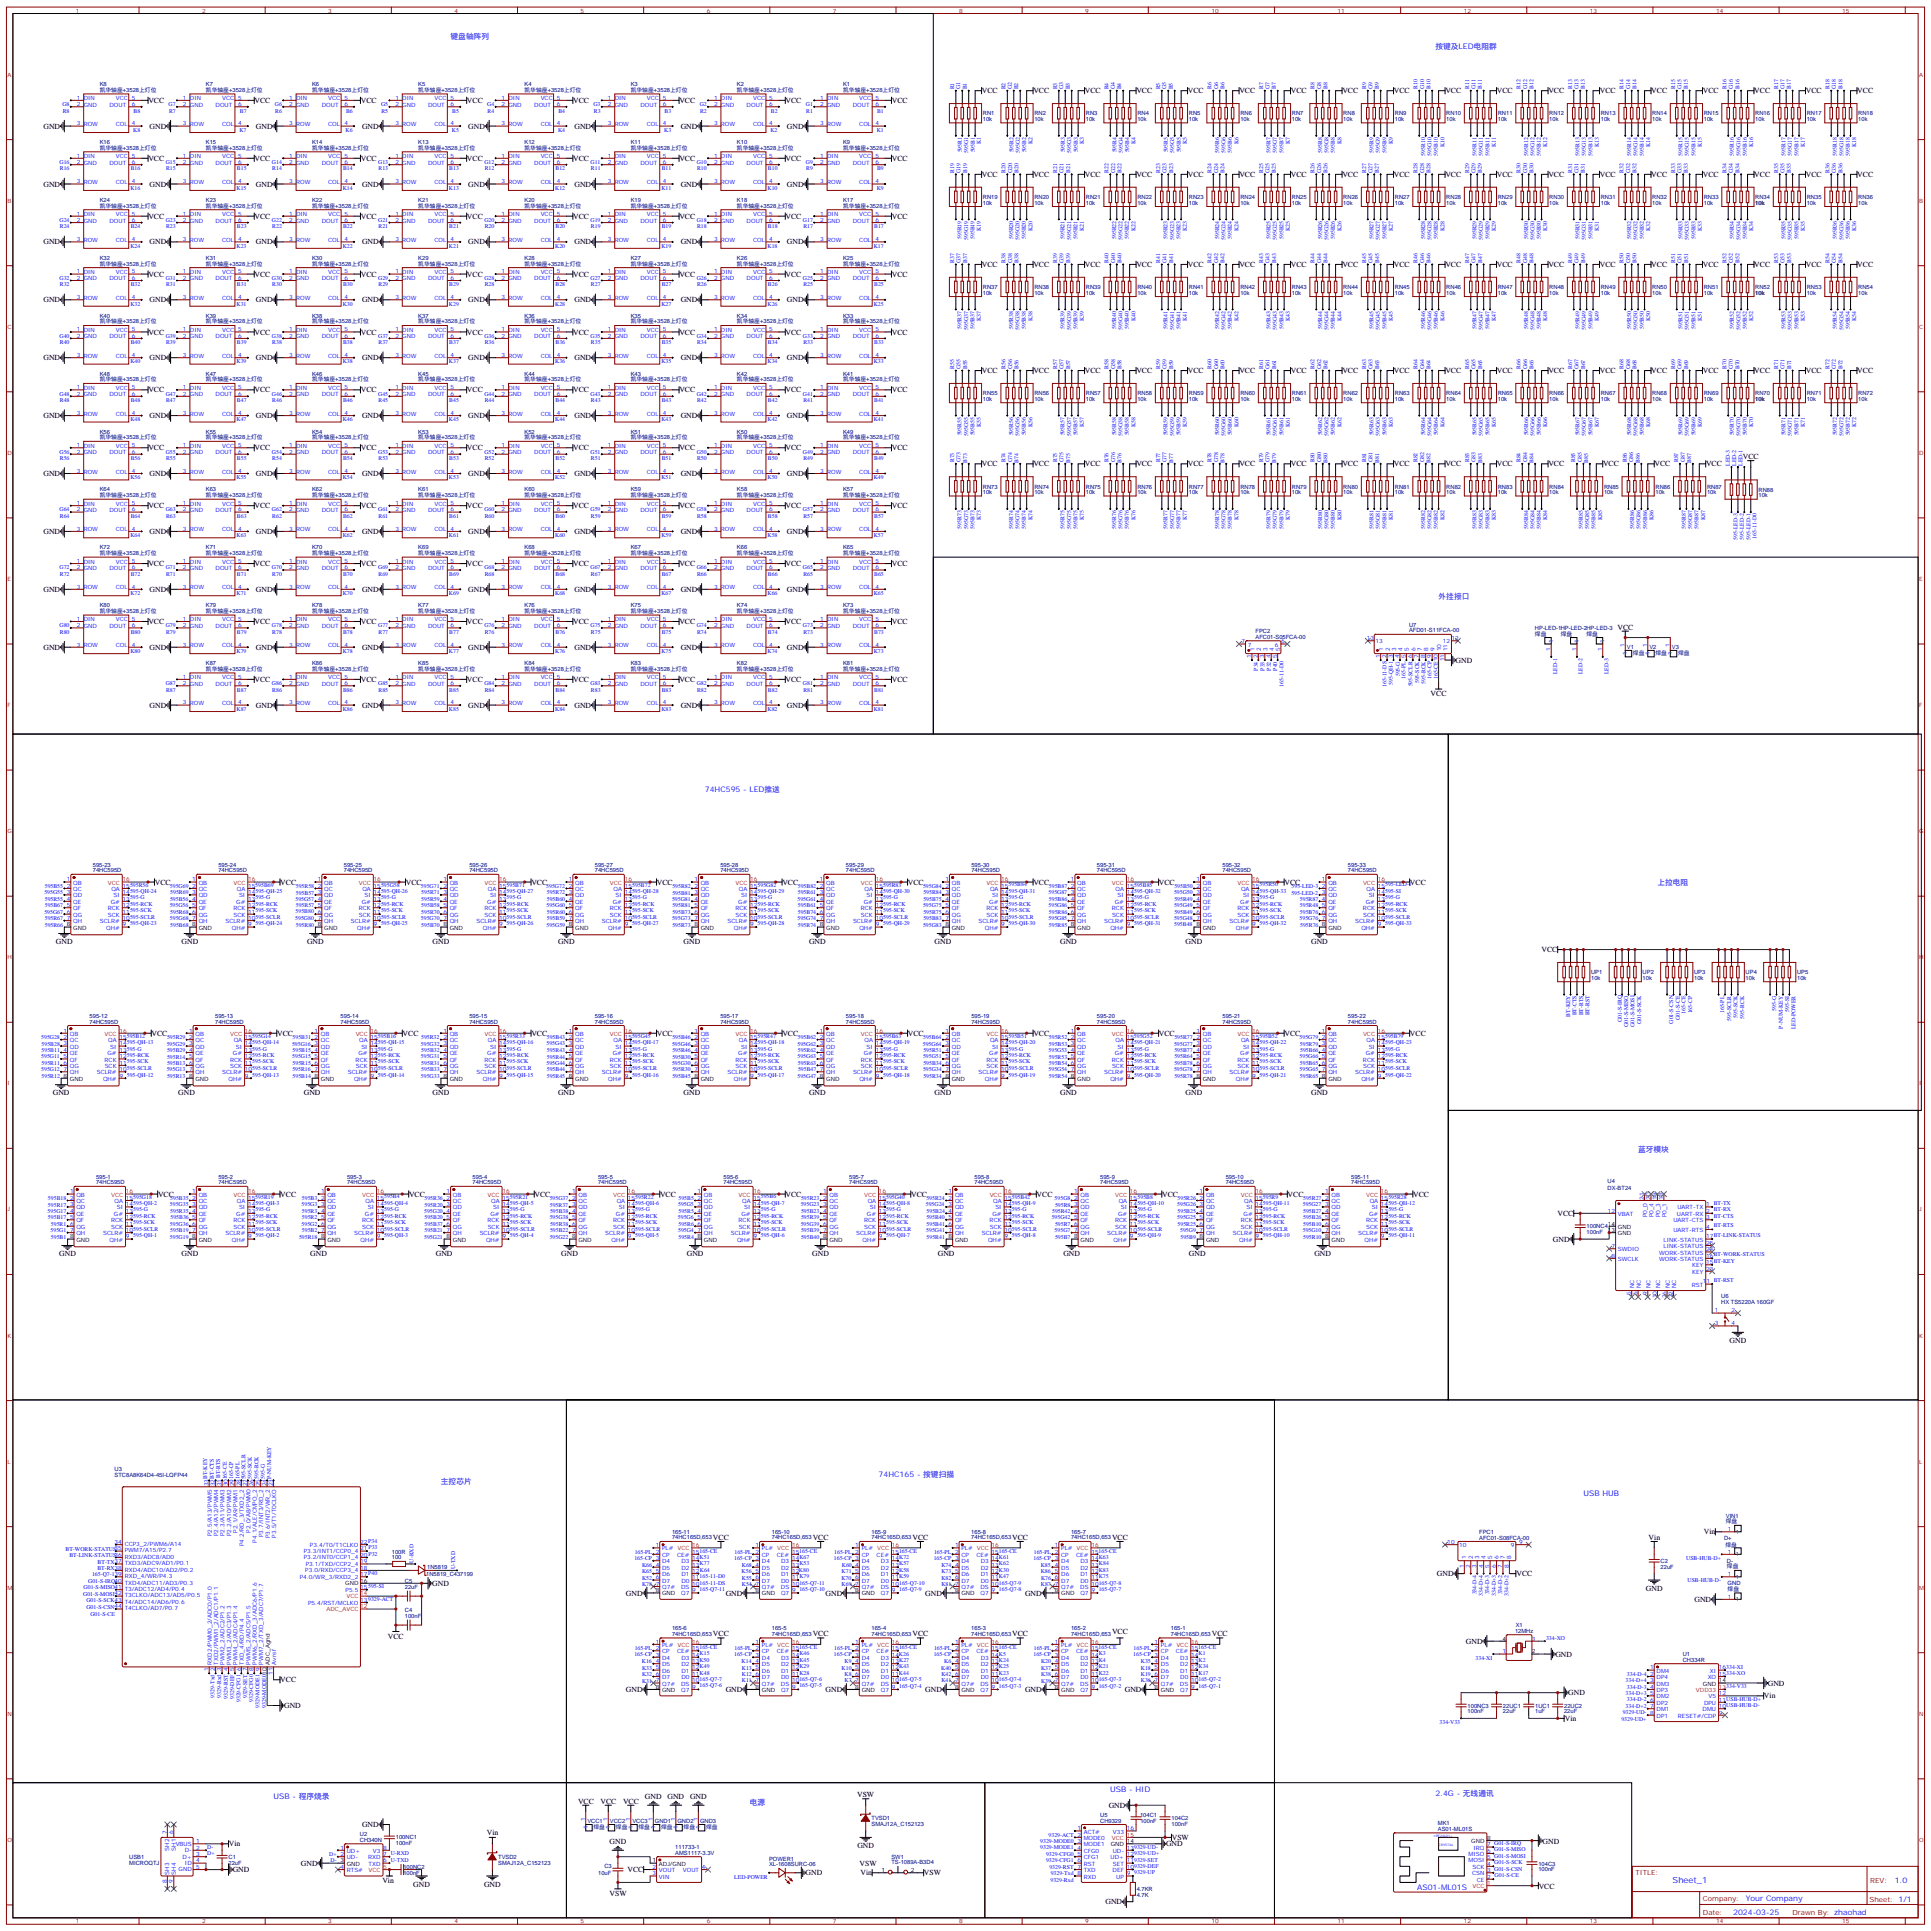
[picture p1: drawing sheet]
<svg xmlns="http://www.w3.org/2000/svg" width="1058mm" height="1059mm" viewBox="0 0 1058 1059" stroke-linecap="round" stroke-linejoin="round" font-family="sans-serif">
<defs><g id="words">
<text font-size="4.6" fill="#00f" x="917" y="1032">Sheet_1</text>
<g font-size="4.2" fill="#00f">
<text x="247" y="22">键盘轴阵列</text>
<text x="787" y="27">按键及LED电阻群</text>
<text x="788" y="328">外挂接口</text>
<text x="386" y="434">74HC595 - LED推送</text>
<text x="908" y="485">上拉电阻</text>
<text x="898" y="632">蓝牙模块</text>
<text x="482" y="810">74HC165 - 按键扫描</text>
<text x="242" y="814">主控芯片</text>
<text x="868" y="821">USB HUB</text>
<text x="609" y="983">USB - HID</text>
<text x="150" y="986">USB - 程序烧录</text>
<text x="411" y="990">电源</text>
<text x="787" y="985">2.4G - 无线通讯</text>
<text x="777" y="1036">AS01-ML01S</text>
<text x="1038" y="1033">1.0</text>
<text x="957" y="1042">Your Company</text>
<text x="950" y="1050">2024-03-25</text>
</g>
<g font-size="4.2">
<text x="538" y="51">VCC</text>
<text x="566" y="51">VCC</text>
<text x="595" y="51">VCC</text>
<text x="623" y="51">VCC</text>
<text x="651" y="51">VCC</text>
<text x="679" y="51">VCC</text>
<text x="707" y="51">VCC</text>
<text x="736" y="51">VCC</text>
<text x="764" y="51">VCC</text>
<text x="792" y="51">VCC</text>
<text x="820" y="51">VCC</text>
<text x="849" y="51">VCC</text>
<text x="877" y="51">VCC</text>
<text x="905" y="51">VCC</text>
<text x="933" y="51">VCC</text>
<text x="961" y="51">VCC</text>
<text x="990" y="51">VCC</text>
<text x="1018" y="51">VCC</text>
<text x="81" y="56">VCC</text>
<text x="140" y="56">VCC</text>
<text x="198" y="56">VCC</text>
<text x="256" y="56">VCC</text>
<text x="314" y="56">VCC</text>
<text x="372" y="56">VCC</text>
<text x="431" y="56">VCC</text>
<text x="489" y="56">VCC</text>
<text x="24" y="71">GND</text>
<text x="82" y="71">GND</text>
<text x="140" y="71">GND</text>
<text x="198" y="71">GND</text>
<text x="257" y="71">GND</text>
<text x="315" y="71">GND</text>
<text x="373" y="71">GND</text>
<text x="431" y="71">GND</text>
<text x="81" y="88">VCC</text>
<text x="140" y="88">VCC</text>
<text x="198" y="88">VCC</text>
<text x="256" y="88">VCC</text>
<text x="314" y="88">VCC</text>
<text x="372" y="88">VCC</text>
<text x="431" y="88">VCC</text>
<text x="489" y="88">VCC</text>
<text x="538" y="97">VCC</text>
<text x="566" y="97">VCC</text>
<text x="595" y="97">VCC</text>
<text x="623" y="97">VCC</text>
<text x="651" y="97">VCC</text>
<text x="679" y="97">VCC</text>
<text x="707" y="97">VCC</text>
<text x="736" y="97">VCC</text>
<text x="764" y="97">VCC</text>
<text x="792" y="97">VCC</text>
<text x="820" y="97">VCC</text>
<text x="849" y="97">VCC</text>
<text x="877" y="97">VCC</text>
<text x="905" y="97">VCC</text>
<text x="933" y="97">VCC</text>
<text x="961" y="97">VCC</text>
<text x="990" y="97">VCC</text>
<text x="1018" y="97">VCC</text>
<text x="24" y="102">GND</text>
<text x="82" y="102">GND</text>
<text x="140" y="102">GND</text>
<text x="198" y="102">GND</text>
<text x="257" y="102">GND</text>
<text x="315" y="102">GND</text>
<text x="373" y="102">GND</text>
<text x="431" y="102">GND</text>
<text x="81" y="120">VCC</text>
<text x="140" y="120">VCC</text>
<text x="198" y="120">VCC</text>
<text x="256" y="120">VCC</text>
<text x="314" y="120">VCC</text>
<text x="372" y="120">VCC</text>
<text x="431" y="120">VCC</text>
<text x="489" y="120">VCC</text>
<text x="24" y="134">GND</text>
<text x="82" y="134">GND</text>
<text x="140" y="134">GND</text>
<text x="198" y="134">GND</text>
<text x="257" y="134">GND</text>
<text x="315" y="134">GND</text>
<text x="373" y="134">GND</text>
<text x="431" y="134">GND</text>
<text x="538" y="146">VCC</text>
<text x="566" y="146">VCC</text>
<text x="595" y="146">VCC</text>
<text x="623" y="146">VCC</text>
<text x="651" y="146">VCC</text>
<text x="679" y="146">VCC</text>
<text x="707" y="146">VCC</text>
<text x="736" y="146">VCC</text>
<text x="764" y="146">VCC</text>
<text x="792" y="146">VCC</text>
<text x="820" y="146">VCC</text>
<text x="849" y="146">VCC</text>
<text x="877" y="146">VCC</text>
<text x="905" y="146">VCC</text>
<text x="933" y="146">VCC</text>
<text x="961" y="146">VCC</text>
<text x="990" y="146">VCC</text>
<text x="1018" y="146">VCC</text>
<text x="81" y="152">VCC</text>
<text x="140" y="152">VCC</text>
<text x="198" y="152">VCC</text>
<text x="256" y="152">VCC</text>
<text x="314" y="152">VCC</text>
<text x="372" y="152">VCC</text>
<text x="431" y="152">VCC</text>
<text x="489" y="152">VCC</text>
<text x="24" y="166">GND</text>
<text x="82" y="166">GND</text>
<text x="140" y="166">GND</text>
<text x="198" y="166">GND</text>
<text x="257" y="166">GND</text>
<text x="315" y="166">GND</text>
<text x="373" y="166">GND</text>
<text x="431" y="166">GND</text>
<text x="81" y="183">VCC</text>
<text x="140" y="183">VCC</text>
<text x="198" y="183">VCC</text>
<text x="256" y="183">VCC</text>
<text x="314" y="183">VCC</text>
<text x="372" y="183">VCC</text>
<text x="431" y="183">VCC</text>
<text x="489" y="183">VCC</text>
<text x="24" y="198">GND</text>
<text x="82" y="198">GND</text>
<text x="140" y="198">GND</text>
<text x="198" y="198">GND</text>
<text x="257" y="198">GND</text>
<text x="315" y="198">GND</text>
<text x="373" y="198">GND</text>
<text x="431" y="198">GND</text>
<text x="538" y="205">VCC</text>
<text x="566" y="205">VCC</text>
<text x="595" y="205">VCC</text>
<text x="623" y="205">VCC</text>
<text x="651" y="205">VCC</text>
<text x="679" y="205">VCC</text>
<text x="707" y="205">VCC</text>
<text x="736" y="205">VCC</text>
<text x="764" y="205">VCC</text>
<text x="792" y="205">VCC</text>
<text x="820" y="205">VCC</text>
<text x="849" y="205">VCC</text>
<text x="877" y="205">VCC</text>
<text x="905" y="205">VCC</text>
<text x="933" y="205">VCC</text>
<text x="961" y="205">VCC</text>
<text x="990" y="205">VCC</text>
<text x="1018" y="205">VCC</text>
<text x="81" y="215">VCC</text>
<text x="140" y="215">VCC</text>
<text x="198" y="215">VCC</text>
<text x="256" y="215">VCC</text>
<text x="314" y="215">VCC</text>
<text x="372" y="215">VCC</text>
<text x="431" y="215">VCC</text>
<text x="489" y="215">VCC</text>
<text x="24" y="229">GND</text>
<text x="82" y="229">GND</text>
<text x="140" y="229">GND</text>
<text x="198" y="229">GND</text>
<text x="257" y="229">GND</text>
<text x="315" y="229">GND</text>
<text x="373" y="229">GND</text>
<text x="431" y="229">GND</text>
<text x="81" y="247">VCC</text>
<text x="140" y="247">VCC</text>
<text x="198" y="247">VCC</text>
<text x="256" y="247">VCC</text>
<text x="314" y="247">VCC</text>
<text x="372" y="247">VCC</text>
<text x="431" y="247">VCC</text>
<text x="489" y="247">VCC</text>
<text x="955" y="251">VCC</text>
<text x="538" y="256">VCC</text>
<text x="566" y="256">VCC</text>
<text x="595" y="256">VCC</text>
<text x="623" y="256">VCC</text>
<text x="651" y="256">VCC</text>
<text x="679" y="256">VCC</text>
<text x="707" y="256">VCC</text>
<text x="736" y="256">VCC</text>
<text x="764" y="256">VCC</text>
<text x="792" y="256">VCC</text>
<text x="820" y="256">VCC</text>
<text x="849" y="256">VCC</text>
<text x="879" y="256">VCC</text>
<text x="907" y="256">VCC</text>
<text x="935" y="256">VCC</text>
<text x="24" y="261">GND</text>
<text x="82" y="261">GND</text>
<text x="140" y="261">GND</text>
<text x="198" y="261">GND</text>
<text x="257" y="261">GND</text>
<text x="315" y="261">GND</text>
<text x="373" y="261">GND</text>
<text x="431" y="261">GND</text>
<text x="81" y="279">VCC</text>
<text x="140" y="279">VCC</text>
<text x="198" y="279">VCC</text>
<text x="256" y="279">VCC</text>
<text x="314" y="279">VCC</text>
<text x="372" y="279">VCC</text>
<text x="431" y="279">VCC</text>
<text x="489" y="279">VCC</text>
<text x="24" y="293">GND</text>
<text x="82" y="293">GND</text>
<text x="140" y="293">GND</text>
<text x="198" y="293">GND</text>
<text x="257" y="293">GND</text>
<text x="315" y="293">GND</text>
<text x="373" y="293">GND</text>
<text x="431" y="293">GND</text>
<text x="81" y="310">VCC</text>
<text x="140" y="310">VCC</text>
<text x="198" y="310">VCC</text>
<text x="256" y="310">VCC</text>
<text x="314" y="310">VCC</text>
<text x="372" y="310">VCC</text>
<text x="431" y="310">VCC</text>
<text x="489" y="310">VCC</text>
<text x="24" y="325">GND</text>
<text x="82" y="325">GND</text>
<text x="140" y="325">GND</text>
<text x="198" y="325">GND</text>
<text x="257" y="325">GND</text>
<text x="315" y="325">GND</text>
<text x="373" y="325">GND</text>
<text x="431" y="325">GND</text>
<text x="81" y="342">VCC</text>
<text x="140" y="342">VCC</text>
<text x="198" y="342">VCC</text>
<text x="256" y="342">VCC</text>
<text x="314" y="342">VCC</text>
<text x="372" y="342">VCC</text>
<text x="431" y="342">VCC</text>
<text x="489" y="342">VCC</text>
<text x="887" y="345">VCC</text>
<text x="24" y="356">GND</text>
<text x="82" y="356">GND</text>
<text x="140" y="356">GND</text>
<text x="198" y="356">GND</text>
<text x="257" y="356">GND</text>
<text x="315" y="356">GND</text>
<text x="373" y="356">GND</text>
<text x="431" y="356">GND</text>
<text x="798" y="363">GND</text>
<text x="140" y="374">VCC</text>
<text x="198" y="374">VCC</text>
<text x="256" y="374">VCC</text>
<text x="314" y="374">VCC</text>
<text x="372" y="374">VCC</text>
<text x="431" y="374">VCC</text>
<text x="489" y="374">VCC</text>
<text x="784" y="382">VCC</text>
<text x="82" y="388">GND</text>
<text x="140" y="388">GND</text>
<text x="198" y="388">GND</text>
<text x="257" y="388">GND</text>
<text x="315" y="388">GND</text>
<text x="373" y="388">GND</text>
<text x="431" y="388">GND</text>
<text x="85" y="485">VCC</text>
<text x="154" y="485">VCC</text>
<text x="222" y="485">VCC</text>
<text x="291" y="485">VCC</text>
<text x="360" y="485">VCC</text>
<text x="429" y="485">VCC</text>
<text x="498" y="485">VCC</text>
<text x="566" y="485">VCC</text>
<text x="635" y="485">VCC</text>
<text x="704" y="485">VCC</text>
<text x="773" y="485">VCC</text>
<text x="31" y="518">GND</text>
<text x="99" y="518">GND</text>
<text x="168" y="518">GND</text>
<text x="237" y="518">GND</text>
<text x="306" y="518">GND</text>
<text x="375" y="518">GND</text>
<text x="443" y="518">GND</text>
<text x="512" y="518">GND</text>
<text x="581" y="518">GND</text>
<text x="650" y="518">GND</text>
<text x="719" y="518">GND</text>
<text x="845" y="522">VCC</text>
<text x="83" y="568">VCC</text>
<text x="152" y="568">VCC</text>
<text x="221" y="568">VCC</text>
<text x="291" y="568">VCC</text>
<text x="360" y="568">VCC</text>
<text x="429" y="568">VCC</text>
<text x="498" y="568">VCC</text>
<text x="566" y="568">VCC</text>
<text x="635" y="568">VCC</text>
<text x="704" y="568">VCC</text>
<text x="773" y="568">VCC</text>
<text x="29" y="600">GND</text>
<text x="98" y="600">GND</text>
<text x="167" y="600">GND</text>
<text x="237" y="600">GND</text>
<text x="306" y="600">GND</text>
<text x="375" y="600">GND</text>
<text x="443" y="600">GND</text>
<text x="512" y="600">GND</text>
<text x="581" y="600">GND</text>
<text x="650" y="600">GND</text>
<text x="719" y="600">GND</text>
<text x="87" y="656">VCC</text>
<text x="154" y="656">VCC</text>
<text x="224" y="656">VCC</text>
<text x="293" y="656">VCC</text>
<text x="362" y="656">VCC</text>
<text x="431" y="656">VCC</text>
<text x="499" y="656">VCC</text>
<text x="568" y="656">VCC</text>
<text x="637" y="656">VCC</text>
<text x="706" y="656">VCC</text>
<text x="775" y="656">VCC</text>
<text x="854" y="667">VCC</text>
<text x="851" y="681">GND</text>
<text x="32" y="689">GND</text>
<text x="99" y="689">GND</text>
<text x="170" y="689">GND</text>
<text x="239" y="689">GND</text>
<text x="308" y="689">GND</text>
<text x="376" y="689">GND</text>
<text x="445" y="689">GND</text>
<text x="514" y="689">GND</text>
<text x="583" y="689">GND</text>
<text x="652" y="689">GND</text>
<text x="720" y="689">GND</text>
<text x="948" y="737">GND</text>
<text x="391" y="844">VCC</text>
<text x="445" y="844">VCC</text>
<text x="500" y="844">VCC</text>
<text x="555" y="844">VCC</text>
<text x="609" y="844">VCC</text>
<text x="904" y="844">Vin</text>
<text x="934" y="841">Vin</text>
<text x="237" y="870">GND</text>
<text x="788" y="864">GND</text>
<text x="831" y="864">VCC</text>
<text x="343" y="875">GND</text>
<text x="398" y="875">GND</text>
<text x="452" y="875">GND</text>
<text x="507" y="875">GND</text>
<text x="562" y="875">GND</text>
<text x="902" y="872">GND</text>
<text x="929" y="878">GND</text>
<text x="213" y="899">VCC</text>
<text x="391" y="897">VCC</text>
<text x="445" y="897">VCC</text>
<text x="500" y="897">VCC</text>
<text x="555" y="897">VCC</text>
<text x="609" y="896">VCC</text>
<text x="664" y="897">VCC</text>
<text x="803" y="901">GND</text>
<text x="852" y="908">GND</text>
<text x="154" y="923">VCC</text>
<text x="343" y="928">GND</text>
<text x="398" y="928">GND</text>
<text x="452" y="928">GND</text>
<text x="507" y="928">GND</text>
<text x="562" y="928">GND</text>
<text x="616" y="928">GND</text>
<text x="860" y="930">GND</text>
<text x="969" y="924">GND</text>
<text x="967" y="931">Vin</text>
<text x="156" y="937">GND</text>
<text x="858" y="944">Vin</text>
<text x="317" y="989">VCC</text>
<text x="329" y="989">VCC</text>
<text x="341" y="989">VCC</text>
<text x="353" y="987">GND</text>
<text x="366" y="987">GND</text>
<text x="378" y="987">GND</text>
<text x="470" y="985">VSW</text>
<text x="608" y="991">GND</text>
<text x="198" y="1002">GND</text>
<text x="267" y="1006">Vin</text>
<text x="125" y="1012">Vin</text>
<text x="334" y="1011">GND</text>
<text x="470" y="1014">GND</text>
<text x="639" y="1013">GND</text>
<text x="642" y="1009">VSW</text>
<text x="845" y="1011">GND</text>
<text x="165" y="1023">GND</text>
<text x="471" y="1023">VSW</text>
<text x="128" y="1027">GND</text>
<text x="344" y="1027">VCC</text>
<text x="442" y="1028">GND</text>
<text x="472" y="1028">Vin</text>
<text x="506" y="1028">VSW</text>
<text x="210" y="1033">Vin</text>
<text x="226" y="1035">GND</text>
<text x="265" y="1035">GND</text>
<text x="843" y="1036">VCC</text>
<text x="334" y="1040">VSW</text>
<text x="606" y="1044">GND</text>
</g>
<g font-size="3.9" fill="#800">
<text x="896" y="1028">TITLE:</text>
<text x="1025" y="1033">REV:</text>
<text x="933" y="1042">Company:</text>
<text x="1025" y="1043">Sheet: 1/1</text>
<text x="933" y="1050">Date:</text>
<text x="982" y="1050">Drawn By: zhaohad</text>
</g>
<g font-size="3.2" fill="#800">
<text x="42" y="7">1</text>
<text x="111" y="7">2</text>
<text x="180" y="7">3</text>
<text x="249" y="7">4</text>
<text x="318" y="7">5</text>
<text x="387" y="7">6</text>
<text x="456" y="7">7</text>
<text x="526" y="7">8</text>
<text x="595" y="7">9</text>
<text x="664" y="7">10</text>
<text x="733" y="7">11</text>
<text x="802" y="7">12</text>
<text x="871" y="7">13</text>
<text x="941" y="7">14</text>
<text x="1010" y="7">15</text>
<text x="4" y="42">A</text>
<text x="1052" y="42">A</text>
<text x="4" y="111">B</text>
<text x="1052" y="111">B</text>
<text x="4" y="180">C</text>
<text x="1052" y="180">C</text>
<text x="4" y="249">D</text>
<text x="1052" y="249">D</text>
<text x="4" y="319">E</text>
<text x="1052" y="319">E</text>
<text x="4" y="388">F</text>
<text x="1052" y="388">F</text>
<text x="4" y="457">G</text>
<text x="1052" y="457">G</text>
<text x="4" y="526">H</text>
<text x="1052" y="526">H</text>
<text x="4" y="595">I</text>
<text x="1052" y="595">I</text>
<text x="4" y="664">J</text>
<text x="1052" y="664">J</text>
<text x="4" y="733">K</text>
<text x="1052" y="733">K</text>
<text x="4" y="803">L</text>
<text x="1052" y="803">L</text>
<text x="4" y="872">M</text>
<text x="1052" y="872">M</text>
<text x="4" y="941">N</text>
<text x="1052" y="941">N</text>
<text x="4" y="1010">O</text>
<text x="1052" y="1010">O</text>
<text x="42" y="1055">1</text>
<text x="111" y="1055">2</text>
<text x="180" y="1055">3</text>
<text x="249" y="1055">4</text>
<text x="318" y="1055">5</text>
<text x="387" y="1055">6</text>
<text x="456" y="1055">7</text>
<text x="526" y="1055">8</text>
<text x="595" y="1055">9</text>
<text x="664" y="1055">10</text>
<text x="733" y="1055">11</text>
<text x="802" y="1055">12</text>
<text x="871" y="1055">13</text>
<text x="941" y="1055">14</text>
<text x="1010" y="1055">15</text>
</g>
<g font-size="3.2" fill="#000080">
<text x="55" y="47">K8</text>
<text x="113" y="47">K7</text>
<text x="171" y="47">K6</text>
<text x="229" y="47">K5</text>
<text x="287" y="47">K4</text>
<text x="346" y="47">K3</text>
<text x="404" y="47">K2</text>
<text x="462" y="47">K1</text>
<text x="55" y="50">凯华轴座+3528上灯位</text>
<text x="113" y="50">凯华轴座+3528上灯位</text>
<text x="171" y="50">凯华轴座+3528上灯位</text>
<text x="229" y="50">凯华轴座+3528上灯位</text>
<text x="287" y="50">凯华轴座+3528上灯位</text>
<text x="346" y="50">凯华轴座+3528上灯位</text>
<text x="404" y="50">凯华轴座+3528上灯位</text>
<text x="462" y="50">凯华轴座+3528上灯位</text>
<text x="539" y="63">RN1</text>
<text x="567" y="63">RN2</text>
<text x="595" y="63">RN3</text>
<text x="623" y="63">RN4</text>
<text x="652" y="63">RN5</text>
<text x="680" y="63">RN6</text>
<text x="708" y="63">RN7</text>
<text x="736" y="63">RN8</text>
<text x="764" y="63">RN9</text>
<text x="793" y="63">RN10</text>
<text x="821" y="63">RN11</text>
<text x="849" y="63">RN12</text>
<text x="877" y="63">RN13</text>
<text x="906" y="63">RN14</text>
<text x="934" y="63">RN15</text>
<text x="962" y="63">RN16</text>
<text x="990" y="63">RN17</text>
<text x="1018" y="63">RN18</text>
<text x="539" y="66">10k</text>
<text x="567" y="66">10k</text>
<text x="595" y="66">10k</text>
<text x="623" y="66">10k</text>
<text x="652" y="66">10k</text>
<text x="680" y="66">10k</text>
<text x="708" y="66">10k</text>
<text x="736" y="66">10k</text>
<text x="764" y="66">10k</text>
<text x="793" y="66">10k</text>
<text x="821" y="66">10k</text>
<text x="849" y="66">10k</text>
<text x="877" y="66">10k</text>
<text x="906" y="66">10k</text>
<text x="934" y="66">10k</text>
<text x="962" y="66">10k</text>
<text x="990" y="66">10k</text>
<text x="1018" y="66">10k</text>
<text x="55" y="82">凯华轴座+3528上灯位</text>
<text x="55" y="79">K16</text>
<text x="113" y="82">凯华轴座+3528上灯位</text>
<text x="113" y="79">K15</text>
<text x="171" y="82">凯华轴座+3528上灯位</text>
<text x="171" y="79">K14</text>
<text x="229" y="82">凯华轴座+3528上灯位</text>
<text x="229" y="79">K13</text>
<text x="287" y="82">凯华轴座+3528上灯位</text>
<text x="287" y="79">K12</text>
<text x="346" y="82">凯华轴座+3528上灯位</text>
<text x="346" y="79">K11</text>
<text x="404" y="82">凯华轴座+3528上灯位</text>
<text x="404" y="79">K10</text>
<text x="462" y="82">凯华轴座+3528上灯位</text>
<text x="462" y="79">K9</text>
<text x="55" y="114">凯华轴座+3528上灯位</text>
<text x="55" y="111">K24</text>
<text x="113" y="114">凯华轴座+3528上灯位</text>
<text x="113" y="111">K23</text>
<text x="171" y="114">凯华轴座+3528上灯位</text>
<text x="171" y="111">K22</text>
<text x="229" y="114">凯华轴座+3528上灯位</text>
<text x="229" y="111">K21</text>
<text x="287" y="114">凯华轴座+3528上灯位</text>
<text x="287" y="111">K20</text>
<text x="346" y="114">凯华轴座+3528上灯位</text>
<text x="346" y="111">K19</text>
<text x="404" y="114">凯华轴座+3528上灯位</text>
<text x="404" y="111">K18</text>
<text x="462" y="114">凯华轴座+3528上灯位</text>
<text x="462" y="111">K17</text>
<text x="539" y="112">10k</text>
<text x="539" y="109">RN19</text>
<text x="567" y="112">10k</text>
<text x="567" y="109">RN20</text>
<text x="595" y="112">10k</text>
<text x="595" y="109">RN21</text>
<text x="623" y="112">10k</text>
<text x="623" y="109">RN22</text>
<text x="652" y="112">10k</text>
<text x="652" y="109">RN23</text>
<text x="680" y="112">10k</text>
<text x="680" y="109">RN24</text>
<text x="708" y="112">10k</text>
<text x="708" y="109">RN25</text>
<text x="736" y="112">10k</text>
<text x="736" y="109">RN26</text>
<text x="764" y="112">10k</text>
<text x="764" y="109">RN27</text>
<text x="793" y="112">10k</text>
<text x="793" y="109">RN28</text>
<text x="821" y="112">10k</text>
<text x="821" y="109">RN29</text>
<text x="849" y="112">10k</text>
<text x="849" y="109">RN30</text>
<text x="877" y="112">10k</text>
<text x="877" y="109">RN31</text>
<text x="906" y="112">10k</text>
<text x="906" y="109">RN32</text>
<text x="934" y="112">10k</text>
<text x="934" y="109">RN33</text>
<text x="962" y="112">10k</text>
<text x="962" y="109">RN34</text>
<text x="990" y="112">10k</text>
<text x="990" y="109">RN35</text>
<text x="1018" y="112">10k</text>
<text x="1018" y="109">RN36</text>
<text x="55" y="142">K32</text>
<text x="113" y="142">K31</text>
<text x="171" y="142">K30</text>
<text x="229" y="142">K29</text>
<text x="287" y="142">K28</text>
<text x="346" y="142">K27</text>
<text x="404" y="142">K26</text>
<text x="462" y="142">K25</text>
<text x="55" y="146">凯华轴座+3528上灯位</text>
<text x="113" y="146">凯华轴座+3528上灯位</text>
<text x="171" y="146">凯华轴座+3528上灯位</text>
<text x="229" y="146">凯华轴座+3528上灯位</text>
<text x="287" y="146">凯华轴座+3528上灯位</text>
<text x="346" y="146">凯华轴座+3528上灯位</text>
<text x="404" y="146">凯华轴座+3528上灯位</text>
<text x="462" y="146">凯华轴座+3528上灯位</text>
<text x="539" y="162">10k</text>
<text x="539" y="159">RN37</text>
<text x="567" y="162">10k</text>
<text x="567" y="159">RN38</text>
<text x="595" y="162">10k</text>
<text x="595" y="159">RN39</text>
<text x="623" y="162">10k</text>
<text x="623" y="159">RN40</text>
<text x="652" y="162">10k</text>
<text x="652" y="159">RN41</text>
<text x="680" y="162">10k</text>
<text x="680" y="159">RN42</text>
<text x="708" y="162">10k</text>
<text x="708" y="159">RN43</text>
<text x="736" y="162">10k</text>
<text x="736" y="159">RN44</text>
<text x="764" y="162">10k</text>
<text x="764" y="159">RN45</text>
<text x="793" y="162">10k</text>
<text x="793" y="159">RN46</text>
<text x="821" y="162">10k</text>
<text x="821" y="159">RN47</text>
<text x="849" y="162">10k</text>
<text x="849" y="159">RN48</text>
<text x="877" y="162">10k</text>
<text x="877" y="159">RN49</text>
<text x="906" y="162">10k</text>
<text x="906" y="159">RN50</text>
<text x="934" y="162">10k</text>
<text x="934" y="159">RN51</text>
<text x="962" y="162">10k</text>
<text x="962" y="159">RN52</text>
<text x="990" y="162">10k</text>
<text x="990" y="159">RN53</text>
<text x="1018" y="162">10k</text>
<text x="1018" y="159">RN54</text>
<text x="55" y="177">凯华轴座+3528上灯位</text>
<text x="55" y="174">K40</text>
<text x="113" y="177">凯华轴座+3528上灯位</text>
<text x="113" y="174">K39</text>
<text x="171" y="177">凯华轴座+3528上灯位</text>
<text x="171" y="174">K38</text>
<text x="229" y="177">凯华轴座+3528上灯位</text>
<text x="229" y="174">K37</text>
<text x="287" y="177">凯华轴座+3528上灯位</text>
<text x="287" y="174">K36</text>
<text x="346" y="177">凯华轴座+3528上灯位</text>
<text x="346" y="174">K35</text>
<text x="404" y="177">凯华轴座+3528上灯位</text>
<text x="404" y="174">K34</text>
<text x="462" y="177">凯华轴座+3528上灯位</text>
<text x="462" y="174">K33</text>
<text x="55" y="209">凯华轴座+3528上灯位</text>
<text x="55" y="206">K48</text>
<text x="113" y="209">凯华轴座+3528上灯位</text>
<text x="113" y="206">K47</text>
<text x="171" y="209">凯华轴座+3528上灯位</text>
<text x="171" y="206">K46</text>
<text x="229" y="209">凯华轴座+3528上灯位</text>
<text x="229" y="206">K45</text>
<text x="287" y="209">凯华轴座+3528上灯位</text>
<text x="287" y="206">K44</text>
<text x="346" y="209">凯华轴座+3528上灯位</text>
<text x="346" y="206">K43</text>
<text x="404" y="209">凯华轴座+3528上灯位</text>
<text x="404" y="206">K42</text>
<text x="462" y="209">凯华轴座+3528上灯位</text>
<text x="462" y="206">K41</text>
<text x="539" y="220">10k</text>
<text x="539" y="217">RN55</text>
<text x="567" y="220">10k</text>
<text x="567" y="217">RN56</text>
<text x="595" y="220">10k</text>
<text x="595" y="217">RN57</text>
<text x="623" y="220">10k</text>
<text x="623" y="217">RN58</text>
<text x="652" y="220">10k</text>
<text x="652" y="217">RN59</text>
<text x="680" y="220">10k</text>
<text x="680" y="217">RN60</text>
<text x="708" y="220">10k</text>
<text x="708" y="217">RN61</text>
<text x="736" y="220">10k</text>
<text x="736" y="217">RN62</text>
<text x="764" y="220">10k</text>
<text x="764" y="217">RN63</text>
<text x="793" y="220">10k</text>
<text x="793" y="217">RN64</text>
<text x="821" y="220">10k</text>
<text x="821" y="217">RN65</text>
<text x="849" y="220">10k</text>
<text x="849" y="217">RN66</text>
<text x="877" y="220">10k</text>
<text x="877" y="217">RN67</text>
<text x="906" y="220">10k</text>
<text x="906" y="217">RN68</text>
<text x="934" y="220">10k</text>
<text x="934" y="217">RN69</text>
<text x="962" y="220">10k</text>
<text x="962" y="217">RN70</text>
<text x="990" y="220">10k</text>
<text x="990" y="217">RN71</text>
<text x="1018" y="220">10k</text>
<text x="1018" y="217">RN72</text>
<text x="55" y="238">K56</text>
<text x="113" y="238">K55</text>
<text x="171" y="238">K54</text>
<text x="229" y="238">K53</text>
<text x="287" y="238">K52</text>
<text x="346" y="238">K51</text>
<text x="404" y="238">K50</text>
<text x="462" y="238">K49</text>
<text x="55" y="241">凯华轴座+3528上灯位</text>
<text x="113" y="241">凯华轴座+3528上灯位</text>
<text x="171" y="241">凯华轴座+3528上灯位</text>
<text x="229" y="241">凯华轴座+3528上灯位</text>
<text x="287" y="241">凯华轴座+3528上灯位</text>
<text x="346" y="241">凯华轴座+3528上灯位</text>
<text x="404" y="241">凯华轴座+3528上灯位</text>
<text x="462" y="241">凯华轴座+3528上灯位</text>
<text x="55" y="269">K64</text>
<text x="113" y="269">K63</text>
<text x="171" y="269">K62</text>
<text x="229" y="269">K61</text>
<text x="287" y="269">K60</text>
<text x="346" y="269">K59</text>
<text x="404" y="269">K58</text>
<text x="462" y="269">K57</text>
<text x="539" y="268">RN73</text>
<text x="567" y="268">RN74</text>
<text x="595" y="268">RN75</text>
<text x="623" y="268">RN76</text>
<text x="652" y="268">RN77</text>
<text x="680" y="268">RN78</text>
<text x="708" y="268">RN79</text>
<text x="736" y="268">RN80</text>
<text x="764" y="268">RN81</text>
<text x="793" y="268">RN82</text>
<text x="821" y="268">RN83</text>
<text x="849" y="268">RN84</text>
<text x="879" y="268">RN85</text>
<text x="907" y="268">RN86</text>
<text x="936" y="268">RN87</text>
<text x="964" y="270">RN88</text>
<text x="55" y="273">凯华轴座+3528上灯位</text>
<text x="113" y="273">凯华轴座+3528上灯位</text>
<text x="171" y="273">凯华轴座+3528上灯位</text>
<text x="229" y="273">凯华轴座+3528上灯位</text>
<text x="287" y="273">凯华轴座+3528上灯位</text>
<text x="346" y="273">凯华轴座+3528上灯位</text>
<text x="404" y="273">凯华轴座+3528上灯位</text>
<text x="462" y="273">凯华轴座+3528上灯位</text>
<text x="539" y="271">10k</text>
<text x="567" y="271">10k</text>
<text x="595" y="271">10k</text>
<text x="623" y="271">10k</text>
<text x="652" y="271">10k</text>
<text x="680" y="271">10k</text>
<text x="708" y="271">10k</text>
<text x="736" y="271">10k</text>
<text x="764" y="271">10k</text>
<text x="793" y="271">10k</text>
<text x="821" y="271">10k</text>
<text x="849" y="271">10k</text>
<text x="879" y="271">10k</text>
<text x="907" y="271">10k</text>
<text x="936" y="271">10k</text>
<text x="964" y="273">10k</text>
<text x="55" y="304">凯华轴座+3528上灯位</text>
<text x="55" y="301">K72</text>
<text x="113" y="304">凯华轴座+3528上灯位</text>
<text x="113" y="301">K71</text>
<text x="171" y="304">凯华轴座+3528上灯位</text>
<text x="171" y="301">K70</text>
<text x="229" y="304">凯华轴座+3528上灯位</text>
<text x="229" y="301">K69</text>
<text x="287" y="304">凯华轴座+3528上灯位</text>
<text x="287" y="301">K68</text>
<text x="346" y="304">凯华轴座+3528上灯位</text>
<text x="346" y="301">K67</text>
<text x="404" y="304">凯华轴座+3528上灯位</text>
<text x="404" y="301">K66</text>
<text x="462" y="304">凯华轴座+3528上灯位</text>
<text x="462" y="301">K65</text>
<text x="55" y="333">K80</text>
<text x="113" y="333">K79</text>
<text x="171" y="333">K78</text>
<text x="229" y="333">K77</text>
<text x="287" y="333">K76</text>
<text x="346" y="333">K75</text>
<text x="404" y="333">K74</text>
<text x="462" y="333">K73</text>
<text x="55" y="336">凯华轴座+3528上灯位</text>
<text x="113" y="336">凯华轴座+3528上灯位</text>
<text x="171" y="336">凯华轴座+3528上灯位</text>
<text x="229" y="336">凯华轴座+3528上灯位</text>
<text x="287" y="336">凯华轴座+3528上灯位</text>
<text x="346" y="336">凯华轴座+3528上灯位</text>
<text x="404" y="336">凯华轴座+3528上灯位</text>
<text x="462" y="336">凯华轴座+3528上灯位</text>
<text x="688" y="347">FPC2</text>
<text x="772" y="347">AFD01-S11FCA-00</text>
<text x="772" y="344">U7</text>
<text x="841" y="345">HP-LED-1HP-LED-2HP-LED-3</text>
<text x="688" y="350">AFC01-S05FCA-00</text>
<text x="841" y="349">焊盘</text>
<text x="855" y="349">焊盘</text>
<text x="870" y="349">焊盘</text>
<text x="892" y="356">V1</text>
<text x="895" y="359">焊盘</text>
<text x="904" y="356">V2</text>
<text x="907" y="359">焊盘</text>
<text x="916" y="356">V3</text>
<text x="920" y="359">焊盘</text>
<text x="113" y="365">K87</text>
<text x="171" y="365">K86</text>
<text x="229" y="365">K85</text>
<text x="287" y="365">K84</text>
<text x="346" y="365">K83</text>
<text x="404" y="365">K82</text>
<text x="462" y="365">K81</text>
<text x="113" y="368">凯华轴座+3528上灯位</text>
<text x="171" y="368">凯华轴座+3528上灯位</text>
<text x="229" y="368">凯华轴座+3528上灯位</text>
<text x="287" y="368">凯华轴座+3528上灯位</text>
<text x="346" y="368">凯华轴座+3528上灯位</text>
<text x="404" y="368">凯华轴座+3528上灯位</text>
<text x="462" y="368">凯华轴座+3528上灯位</text>
<text x="51" y="478">74HC595D</text>
<text x="51" y="475">595-23</text>
<text x="120" y="478">74HC595D</text>
<text x="120" y="475">595-24</text>
<text x="188" y="478">74HC595D</text>
<text x="188" y="475">595-25</text>
<text x="257" y="478">74HC595D</text>
<text x="257" y="475">595-26</text>
<text x="326" y="478">74HC595D</text>
<text x="326" y="475">595-27</text>
<text x="395" y="478">74HC595D</text>
<text x="395" y="475">595-28</text>
<text x="464" y="478">74HC595D</text>
<text x="464" y="475">595-29</text>
<text x="532" y="478">74HC595D</text>
<text x="532" y="475">595-30</text>
<text x="601" y="478">74HC595D</text>
<text x="601" y="475">595-31</text>
<text x="670" y="478">74HC595D</text>
<text x="670" y="475">595-32</text>
<text x="739" y="478">74HC595D</text>
<text x="739" y="475">595-33</text>
<text x="872" y="537">10k</text>
<text x="872" y="534">UP1</text>
<text x="900" y="537">10k</text>
<text x="900" y="534">UP2</text>
<text x="929" y="537">10k</text>
<text x="929" y="534">UP3</text>
<text x="957" y="537">10k</text>
<text x="957" y="534">UP4</text>
<text x="985" y="537">10k</text>
<text x="985" y="534">UP5</text>
<text x="49" y="561">74HC595D</text>
<text x="49" y="558">595-12</text>
<text x="118" y="561">74HC595D</text>
<text x="118" y="558">595-13</text>
<text x="187" y="561">74HC595D</text>
<text x="187" y="558">595-14</text>
<text x="257" y="561">74HC595D</text>
<text x="257" y="558">595-15</text>
<text x="326" y="561">74HC595D</text>
<text x="326" y="558">595-16</text>
<text x="395" y="561">74HC595D</text>
<text x="395" y="558">595-17</text>
<text x="464" y="561">74HC595D</text>
<text x="464" y="558">595-18</text>
<text x="532" y="561">74HC595D</text>
<text x="532" y="558">595-19</text>
<text x="601" y="561">74HC595D</text>
<text x="601" y="558">595-20</text>
<text x="670" y="561">74HC595D</text>
<text x="670" y="558">595-21</text>
<text x="739" y="561">74HC595D</text>
<text x="739" y="558">595-22</text>
<text x="53" y="646">595-1</text>
<text x="120" y="646">595-2</text>
<text x="190" y="646">595-3</text>
<text x="259" y="646">595-4</text>
<text x="328" y="646">595-5</text>
<text x="397" y="646">595-6</text>
<text x="465" y="646">595-7</text>
<text x="534" y="646">595-8</text>
<text x="603" y="646">595-9</text>
<text x="672" y="646">595-10</text>
<text x="741" y="646">595-11</text>
<text x="53" y="649">74HC595D</text>
<text x="120" y="649">74HC595D</text>
<text x="190" y="649">74HC595D</text>
<text x="259" y="649">74HC595D</text>
<text x="328" y="649">74HC595D</text>
<text x="397" y="649">74HC595D</text>
<text x="465" y="649">74HC595D</text>
<text x="534" y="649">74HC595D</text>
<text x="603" y="649">74HC595D</text>
<text x="672" y="649">74HC595D</text>
<text x="741" y="649">74HC595D</text>
<text x="881" y="652">DX-BT24</text>
<text x="881" y="649">U4</text>
<text x="870" y="677">100nF</text>
<text x="870" y="674">100NC4</text>
<text x="943" y="711">U6</text>
<text x="943" y="715">HX TS5220A 160GF</text>
<text x="63" y="810">STC8A8K64D4-45I-LQFP44</text>
<text x="63" y="807">U3</text>
<text x="946" y="832">VIN1</text>
<text x="946" y="835">焊盘</text>
<text x="368" y="844">74HC165D,653</text>
<text x="368" y="841">165-11</text>
<text x="423" y="844">74HC165D,653</text>
<text x="423" y="841">165-10</text>
<text x="478" y="844">74HC165D,653</text>
<text x="478" y="841">165-9</text>
<text x="532" y="844">74HC165D,653</text>
<text x="532" y="841">165-8</text>
<text x="587" y="844">74HC165D,653</text>
<text x="587" y="841">165-7</text>
<text x="811" y="844">AFC01-S08FCA-00</text>
<text x="811" y="841">FPC1</text>
<text x="945" y="845">D+</text>
<text x="215" y="852">100R</text>
<text x="946" y="848">焊盘</text>
<text x="215" y="855">100</text>
<text x="910" y="857">C2</text>
<text x="946" y="857">D-</text>
<text x="234" y="861">1N5819</text>
<text x="910" y="860">22uF</text>
<text x="946" y="860">焊盘</text>
<text x="222" y="868">C5</text>
<text x="234" y="864">1N5819_C437199</text>
<text x="947" y="869">GND</text>
<text x="222" y="871">22uF</text>
<text x="947" y="872">焊盘</text>
<text x="222" y="887">100nF</text>
<text x="222" y="884">C4</text>
<text x="368" y="894">165-6</text>
<text x="423" y="894">165-5</text>
<text x="478" y="894">165-4</text>
<text x="532" y="894">165-3</text>
<text x="587" y="894">165-2</text>
<text x="642" y="894">165-1</text>
<text x="831" y="892">X1</text>
<text x="368" y="897">74HC165D,653</text>
<text x="423" y="897">74HC165D,653</text>
<text x="478" y="897">74HC165D,653</text>
<text x="532" y="897">74HC165D,653</text>
<text x="587" y="897">74HC165D,653</text>
<text x="642" y="897">74HC165D,653</text>
<text x="830" y="895">12MHz</text>
<text x="922" y="911">CH334R</text>
<text x="922" y="908">U1</text>
<text x="804" y="940">100nF</text>
<text x="804" y="936">100NC3</text>
<text x="824" y="940">22uF</text>
<text x="824" y="936">22UC1</text>
<text x="841" y="940">1uF</text>
<text x="841" y="936">1UC1</text>
<text x="857" y="940">22uF</text>
<text x="857" y="936">22UC2</text>
<text x="322" y="1000">VCC1</text>
<text x="334" y="1000">VCC2</text>
<text x="347" y="1000">VCC3</text>
<text x="359" y="1000">GND1</text>
<text x="371" y="1000">GND2</text>
<text x="384" y="1000">GND3</text>
<text x="478" y="1001">SMAJ12A_C152123</text>
<text x="478" y="998">TVSD1</text>
<text x="603" y="999">CH9329</text>
<text x="603" y="996">U5</text>
<text x="625" y="996">104C1</text>
<text x="625" y="1000">100nF</text>
<text x="642" y="1001">100nF</text>
<text x="642" y="998">104C2</text>
<text x="788" y="1001">MK1</text>
<text x="197" y="1007">U2</text>
<text x="325" y="1003">焊盘</text>
<text x="338" y="1003">焊盘</text>
<text x="350" y="1003">焊盘</text>
<text x="362" y="1003">焊盘</text>
<text x="375" y="1003">焊盘</text>
<text x="387" y="1003">焊盘</text>
<text x="788" y="1004">AS01-ML01S</text>
<text x="197" y="1010">CH340N</text>
<text x="217" y="1012">100nF</text>
<text x="217" y="1009">100NC1</text>
<text x="370" y="1014">111733-1</text>
<text x="71" y="1019">USB1</text>
<text x="125" y="1019">C1</text>
<text x="273" y="1019">TVSD2</text>
<text x="370" y="1017">AMS1117-3.3V</text>
<text x="489" y="1019">SW1</text>
<text x="71" y="1022">MICROQTJ</text>
<text x="125" y="1022">22uF</text>
<text x="221" y="1025">100NC2</text>
<text x="273" y="1022">SMAJ12A_C152123</text>
<text x="331" y="1025">C3</text>
<text x="421" y="1023">XL-1608SURC-06</text>
<text x="421" y="1020">POWER1</text>
<text x="489" y="1022">TS-1089A-B3D4</text>
<text x="843" y="1023">104C3</text>
<text x="221" y="1028">100nF</text>
<text x="328" y="1028">10uF</text>
<text x="843" y="1026">100nF</text>
<text x="623" y="1037">4.7KR</text>
<text x="623" y="1040">4.7K</text>
</g>
<g font-size="3.2" fill="#00f">
<text x="523" y="49" transform="rotate(-90 523 49)">R1</text>
<text x="526" y="49" transform="rotate(-90 526 49)">G1</text>
<text x="530" y="49" transform="rotate(-90 530 49)">B1</text>
<text x="551" y="49" transform="rotate(-90 551 49)">R2</text>
<text x="555" y="49" transform="rotate(-90 555 49)">G2</text>
<text x="558" y="49" transform="rotate(-90 558 49)">B2</text>
<text x="579" y="49" transform="rotate(-90 579 49)">R3</text>
<text x="583" y="49" transform="rotate(-90 583 49)">G3</text>
<text x="586" y="49" transform="rotate(-90 586 49)">B3</text>
<text x="608" y="49" transform="rotate(-90 608 49)">R4</text>
<text x="611" y="49" transform="rotate(-90 611 49)">G4</text>
<text x="615" y="49" transform="rotate(-90 615 49)">B4</text>
<text x="636" y="49" transform="rotate(-90 636 49)">R5</text>
<text x="639" y="49" transform="rotate(-90 639 49)">G5</text>
<text x="643" y="49" transform="rotate(-90 643 49)">B5</text>
<text x="664" y="49" transform="rotate(-90 664 49)">R6</text>
<text x="668" y="49" transform="rotate(-90 668 49)">G6</text>
<text x="671" y="49" transform="rotate(-90 671 49)">B6</text>
<text x="692" y="49" transform="rotate(-90 692 49)">R7</text>
<text x="696" y="49" transform="rotate(-90 696 49)">G7</text>
<text x="699" y="49" transform="rotate(-90 699 49)">B7</text>
<text x="721" y="49" transform="rotate(-90 721 49)">R8</text>
<text x="724" y="49" transform="rotate(-90 724 49)">G8</text>
<text x="728" y="49" transform="rotate(-90 728 49)">B8</text>
<text x="749" y="49" transform="rotate(-90 749 49)">R9</text>
<text x="752" y="49" transform="rotate(-90 752 49)">G9</text>
<text x="756" y="49" transform="rotate(-90 756 49)">B9</text>
<text x="777" y="49" transform="rotate(-90 777 49)">R10</text>
<text x="780" y="49" transform="rotate(-90 780 49)">G10</text>
<text x="784" y="49" transform="rotate(-90 784 49)">B10</text>
<text x="805" y="49" transform="rotate(-90 805 49)">R11</text>
<text x="809" y="49" transform="rotate(-90 809 49)">G11</text>
<text x="812" y="49" transform="rotate(-90 812 49)">B11</text>
<text x="833" y="49" transform="rotate(-90 833 49)">R12</text>
<text x="837" y="49" transform="rotate(-90 837 49)">G12</text>
<text x="840" y="49" transform="rotate(-90 840 49)">B12</text>
<text x="862" y="49" transform="rotate(-90 862 49)">R13</text>
<text x="865" y="49" transform="rotate(-90 865 49)">G13</text>
<text x="869" y="49" transform="rotate(-90 869 49)">B13</text>
<text x="890" y="49" transform="rotate(-90 890 49)">R14</text>
<text x="893" y="49" transform="rotate(-90 893 49)">G14</text>
<text x="897" y="49" transform="rotate(-90 897 49)">B14</text>
<text x="918" y="49" transform="rotate(-90 918 49)">R15</text>
<text x="922" y="49" transform="rotate(-90 922 49)">G15</text>
<text x="925" y="49" transform="rotate(-90 925 49)">B15</text>
<text x="946" y="49" transform="rotate(-90 946 49)">R16</text>
<text x="950" y="49" transform="rotate(-90 950 49)">G16</text>
<text x="953" y="49" transform="rotate(-90 953 49)">B16</text>
<text x="975" y="49" transform="rotate(-90 975 49)">R17</text>
<text x="978" y="49" transform="rotate(-90 978 49)">G17</text>
<text x="982" y="49" transform="rotate(-90 982 49)">B17</text>
<text x="1003" y="49" transform="rotate(-90 1003 49)">R18</text>
<text x="1006" y="49" transform="rotate(-90 1006 49)">G18</text>
<text x="1010" y="49" transform="rotate(-90 1010 49)">B18</text>
<text x="34" y="58">G8</text>
<text x="42" y="58">2</text>
<text x="42" y="55">1</text>
<text x="46" y="59">GND</text>
<text x="46" y="55">DIN</text>
<text x="60" y="59">DOUT</text>
<text x="63" y="55">VCC</text>
<text x="72" y="58">6</text>
<text x="72" y="55">5</text>
<text x="92" y="58">G7</text>
<text x="100" y="58">2</text>
<text x="100" y="55">1</text>
<text x="104" y="59">GND</text>
<text x="104" y="55">DIN</text>
<text x="118" y="59">DOUT</text>
<text x="122" y="55">VCC</text>
<text x="131" y="58">6</text>
<text x="131" y="55">5</text>
<text x="151" y="58">G6</text>
<text x="158" y="58">2</text>
<text x="158" y="55">1</text>
<text x="162" y="59">GND</text>
<text x="162" y="55">DIN</text>
<text x="176" y="59">DOUT</text>
<text x="180" y="55">VCC</text>
<text x="189" y="58">6</text>
<text x="189" y="55">5</text>
<text x="209" y="58">G5</text>
<text x="217" y="58">2</text>
<text x="217" y="55">1</text>
<text x="220" y="59">GND</text>
<text x="220" y="55">DIN</text>
<text x="235" y="59">DOUT</text>
<text x="238" y="55">VCC</text>
<text x="247" y="58">6</text>
<text x="247" y="55">5</text>
<text x="267" y="58">G4</text>
<text x="275" y="58">2</text>
<text x="275" y="55">1</text>
<text x="279" y="59">GND</text>
<text x="279" y="55">DIN</text>
<text x="293" y="59">DOUT</text>
<text x="296" y="55">VCC</text>
<text x="305" y="58">6</text>
<text x="305" y="55">5</text>
<text x="325" y="58">G3</text>
<text x="333" y="58">2</text>
<text x="333" y="55">1</text>
<text x="337" y="59">GND</text>
<text x="337" y="55">DIN</text>
<text x="351" y="59">DOUT</text>
<text x="355" y="55">VCC</text>
<text x="363" y="58">6</text>
<text x="363" y="55">5</text>
<text x="383" y="58">G2</text>
<text x="391" y="58">2</text>
<text x="391" y="55">1</text>
<text x="395" y="59">GND</text>
<text x="395" y="55">DIN</text>
<text x="409" y="59">DOUT</text>
<text x="413" y="55">VCC</text>
<text x="422" y="58">6</text>
<text x="422" y="55">5</text>
<text x="442" y="58">G1</text>
<text x="450" y="58">2</text>
<text x="450" y="55">1</text>
<text x="453" y="59">GND</text>
<text x="453" y="55">DIN</text>
<text x="467" y="59">DOUT</text>
<text x="471" y="55">VCC</text>
<text x="480" y="58">6</text>
<text x="480" y="55">5</text>
<text x="34" y="62">R8</text>
<text x="73" y="62">B8</text>
<text x="93" y="62">R7</text>
<text x="131" y="62">B7</text>
<text x="151" y="62">R6</text>
<text x="190" y="62">B6</text>
<text x="209" y="62">R5</text>
<text x="248" y="62">B5</text>
<text x="267" y="62">R4</text>
<text x="306" y="62">B4</text>
<text x="325" y="62">R3</text>
<text x="364" y="62">B3</text>
<text x="384" y="62">R2</text>
<text x="422" y="62">B2</text>
<text x="442" y="62">R1</text>
<text x="481" y="62">B1</text>
<text x="42" y="69">3</text>
<text x="46" y="69">ROW</text>
<text x="63" y="69">COL</text>
<text x="72" y="69">4</text>
<text x="100" y="69">3</text>
<text x="104" y="69">ROW</text>
<text x="122" y="69">COL</text>
<text x="131" y="69">4</text>
<text x="158" y="69">3</text>
<text x="162" y="69">ROW</text>
<text x="180" y="69">COL</text>
<text x="189" y="69">4</text>
<text x="217" y="69">3</text>
<text x="220" y="69">ROW</text>
<text x="238" y="69">COL</text>
<text x="247" y="69">4</text>
<text x="275" y="69">3</text>
<text x="279" y="69">ROW</text>
<text x="296" y="69">COL</text>
<text x="305" y="69">4</text>
<text x="333" y="69">3</text>
<text x="337" y="69">ROW</text>
<text x="355" y="69">COL</text>
<text x="363" y="69">4</text>
<text x="391" y="69">3</text>
<text x="395" y="69">ROW</text>
<text x="413" y="69">COL</text>
<text x="422" y="69">4</text>
<text x="450" y="69">3</text>
<text x="453" y="69">ROW</text>
<text x="471" y="69">COL</text>
<text x="480" y="69">4</text>
<text x="73" y="72">K8</text>
<text x="131" y="72">K7</text>
<text x="189" y="72">K6</text>
<text x="248" y="72">K5</text>
<text x="306" y="72">K4</text>
<text x="364" y="72">K3</text>
<text x="422" y="72">K2</text>
<text x="480" y="72">K1</text>
<text x="527" y="84" transform="rotate(-90 527 84)">595R1</text>
<text x="531" y="84" transform="rotate(-90 531 84)">595G1</text>
<text x="534" y="84" transform="rotate(-90 534 84)">595B1</text>
<text x="538" y="79" transform="rotate(-90 538 79)">K1</text>
<text x="555" y="84" transform="rotate(-90 555 84)">595R2</text>
<text x="559" y="84" transform="rotate(-90 559 84)">595G2</text>
<text x="562" y="84" transform="rotate(-90 562 84)">595B2</text>
<text x="566" y="79" transform="rotate(-90 566 79)">K2</text>
<text x="584" y="84" transform="rotate(-90 584 84)">595R3</text>
<text x="587" y="84" transform="rotate(-90 587 84)">595G3</text>
<text x="591" y="84" transform="rotate(-90 591 84)">595B3</text>
<text x="594" y="79" transform="rotate(-90 594 79)">K3</text>
<text x="612" y="84" transform="rotate(-90 612 84)">595R4</text>
<text x="615" y="84" transform="rotate(-90 615 84)">595G4</text>
<text x="619" y="84" transform="rotate(-90 619 84)">595B4</text>
<text x="622" y="79" transform="rotate(-90 622 79)">K4</text>
<text x="640" y="84" transform="rotate(-90 640 84)">595R5</text>
<text x="644" y="84" transform="rotate(-90 644 84)">595G5</text>
<text x="647" y="84" transform="rotate(-90 647 84)">595B5</text>
<text x="651" y="79" transform="rotate(-90 651 79)">K5</text>
<text x="668" y="84" transform="rotate(-90 668 84)">595R6</text>
<text x="672" y="84" transform="rotate(-90 672 84)">595G6</text>
<text x="675" y="84" transform="rotate(-90 675 84)">595B6</text>
<text x="679" y="79" transform="rotate(-90 679 79)">K6</text>
<text x="696" y="84" transform="rotate(-90 696 84)">595R7</text>
<text x="700" y="84" transform="rotate(-90 700 84)">595G7</text>
<text x="703" y="84" transform="rotate(-90 703 84)">595B7</text>
<text x="707" y="79" transform="rotate(-90 707 79)">K7</text>
<text x="725" y="84" transform="rotate(-90 725 84)">595R8</text>
<text x="728" y="84" transform="rotate(-90 728 84)">595G8</text>
<text x="732" y="84" transform="rotate(-90 732 84)">595B8</text>
<text x="735" y="79" transform="rotate(-90 735 79)">K8</text>
<text x="753" y="84" transform="rotate(-90 753 84)">595R9</text>
<text x="756" y="84" transform="rotate(-90 756 84)">595G9</text>
<text x="760" y="84" transform="rotate(-90 760 84)">595B9</text>
<text x="763" y="79" transform="rotate(-90 763 79)">K9</text>
<text x="792" y="81" transform="rotate(-90 792 81)">K10</text>
<text x="820" y="81" transform="rotate(-90 820 81)">K11</text>
<text x="848" y="81" transform="rotate(-90 848 81)">K12</text>
<text x="876" y="81" transform="rotate(-90 876 81)">K13</text>
<text x="904" y="81" transform="rotate(-90 904 81)">K14</text>
<text x="933" y="81" transform="rotate(-90 933 81)">K15</text>
<text x="961" y="81" transform="rotate(-90 961 81)">K16</text>
<text x="989" y="81" transform="rotate(-90 989 81)">K17</text>
<text x="1017" y="81" transform="rotate(-90 1017 81)">K18</text>
<text x="33" y="90">G16</text>
<text x="42" y="90">2</text>
<text x="42" y="86">1</text>
<text x="46" y="87">DIN</text>
<text x="63" y="87">VCC</text>
<text x="72" y="90">6</text>
<text x="72" y="86">5</text>
<text x="91" y="90">G15</text>
<text x="100" y="90">2</text>
<text x="100" y="86">1</text>
<text x="104" y="87">DIN</text>
<text x="122" y="87">VCC</text>
<text x="131" y="90">6</text>
<text x="131" y="86">5</text>
<text x="149" y="90">G14</text>
<text x="158" y="90">2</text>
<text x="158" y="86">1</text>
<text x="162" y="87">DIN</text>
<text x="180" y="87">VCC</text>
<text x="189" y="90">6</text>
<text x="189" y="86">5</text>
<text x="207" y="90">G13</text>
<text x="217" y="90">2</text>
<text x="217" y="86">1</text>
<text x="220" y="87">DIN</text>
<text x="238" y="87">VCC</text>
<text x="247" y="90">6</text>
<text x="247" y="86">5</text>
<text x="265" y="90">G12</text>
<text x="275" y="90">2</text>
<text x="275" y="86">1</text>
<text x="279" y="87">DIN</text>
<text x="296" y="87">VCC</text>
<text x="305" y="90">6</text>
<text x="305" y="86">5</text>
<text x="324" y="90">G11</text>
<text x="333" y="90">2</text>
<text x="333" y="86">1</text>
<text x="337" y="87">DIN</text>
<text x="355" y="87">VCC</text>
<text x="363" y="90">6</text>
<text x="363" y="86">5</text>
<text x="382" y="90">G10</text>
<text x="391" y="90">2</text>
<text x="391" y="86">1</text>
<text x="395" y="87">DIN</text>
<text x="413" y="87">VCC</text>
<text x="422" y="90">6</text>
<text x="422" y="86">5</text>
<text x="442" y="90">G9</text>
<text x="450" y="90">2</text>
<text x="450" y="86">1</text>
<text x="453" y="87">DIN</text>
<text x="471" y="87">VCC</text>
<text x="480" y="90">6</text>
<text x="480" y="86">5</text>
<text x="781" y="85" transform="rotate(-90 781 85)">595R10</text>
<text x="785" y="85" transform="rotate(-90 785 85)">595G10</text>
<text x="788" y="85" transform="rotate(-90 788 85)">595B10</text>
<text x="809" y="85" transform="rotate(-90 809 85)">595R11</text>
<text x="813" y="85" transform="rotate(-90 813 85)">595G11</text>
<text x="816" y="85" transform="rotate(-90 816 85)">595B11</text>
<text x="837" y="85" transform="rotate(-90 837 85)">595R12</text>
<text x="841" y="85" transform="rotate(-90 841 85)">595G12</text>
<text x="845" y="85" transform="rotate(-90 845 85)">595B12</text>
<text x="866" y="85" transform="rotate(-90 866 85)">595R13</text>
<text x="869" y="85" transform="rotate(-90 869 85)">595G13</text>
<text x="873" y="85" transform="rotate(-90 873 85)">595B13</text>
<text x="894" y="85" transform="rotate(-90 894 85)">595R14</text>
<text x="897" y="85" transform="rotate(-90 897 85)">595G14</text>
<text x="901" y="85" transform="rotate(-90 901 85)">595B14</text>
<text x="922" y="85" transform="rotate(-90 922 85)">595R15</text>
<text x="926" y="85" transform="rotate(-90 926 85)">595G15</text>
<text x="929" y="85" transform="rotate(-90 929 85)">595B15</text>
<text x="950" y="85" transform="rotate(-90 950 85)">595R16</text>
<text x="954" y="85" transform="rotate(-90 954 85)">595G16</text>
<text x="957" y="85" transform="rotate(-90 957 85)">595B16</text>
<text x="979" y="85" transform="rotate(-90 979 85)">595R17</text>
<text x="982" y="85" transform="rotate(-90 982 85)">595G17</text>
<text x="986" y="85" transform="rotate(-90 986 85)">595B17</text>
<text x="1007" y="85" transform="rotate(-90 1007 85)">595R18</text>
<text x="1010" y="85" transform="rotate(-90 1010 85)">595G18</text>
<text x="1014" y="85" transform="rotate(-90 1014 85)">595B18</text>
<text x="33" y="93">R16</text>
<text x="46" y="90">GND</text>
<text x="60" y="90">DOUT</text>
<text x="72" y="93">B16</text>
<text x="91" y="93">R15</text>
<text x="104" y="90">GND</text>
<text x="118" y="90">DOUT</text>
<text x="130" y="93">B15</text>
<text x="149" y="93">R14</text>
<text x="162" y="90">GND</text>
<text x="176" y="90">DOUT</text>
<text x="188" y="93">B14</text>
<text x="207" y="93">R13</text>
<text x="220" y="90">GND</text>
<text x="235" y="90">DOUT</text>
<text x="246" y="93">B13</text>
<text x="266" y="93">R12</text>
<text x="279" y="90">GND</text>
<text x="293" y="90">DOUT</text>
<text x="304" y="93">B12</text>
<text x="324" y="93">R11</text>
<text x="337" y="90">GND</text>
<text x="351" y="90">DOUT</text>
<text x="363" y="93">B11</text>
<text x="382" y="93">R10</text>
<text x="395" y="90">GND</text>
<text x="409" y="90">DOUT</text>
<text x="421" y="93">B10</text>
<text x="442" y="93">R9</text>
<text x="453" y="90">GND</text>
<text x="467" y="90">DOUT</text>
<text x="481" y="93">B9</text>
<text x="523" y="95" transform="rotate(-90 523 95)">R19</text>
<text x="526" y="95" transform="rotate(-90 526 95)">G19</text>
<text x="530" y="95" transform="rotate(-90 530 95)">B19</text>
<text x="551" y="95" transform="rotate(-90 551 95)">R20</text>
<text x="555" y="95" transform="rotate(-90 555 95)">G20</text>
<text x="558" y="95" transform="rotate(-90 558 95)">B20</text>
<text x="579" y="95" transform="rotate(-90 579 95)">R21</text>
<text x="583" y="95" transform="rotate(-90 583 95)">G21</text>
<text x="586" y="95" transform="rotate(-90 586 95)">B21</text>
<text x="608" y="95" transform="rotate(-90 608 95)">R22</text>
<text x="611" y="95" transform="rotate(-90 611 95)">G22</text>
<text x="615" y="95" transform="rotate(-90 615 95)">B22</text>
<text x="636" y="95" transform="rotate(-90 636 95)">R23</text>
<text x="639" y="95" transform="rotate(-90 639 95)">G23</text>
<text x="643" y="95" transform="rotate(-90 643 95)">B23</text>
<text x="664" y="95" transform="rotate(-90 664 95)">R24</text>
<text x="668" y="95" transform="rotate(-90 668 95)">G24</text>
<text x="671" y="95" transform="rotate(-90 671 95)">B24</text>
<text x="692" y="95" transform="rotate(-90 692 95)">R25</text>
<text x="696" y="95" transform="rotate(-90 696 95)">G25</text>
<text x="699" y="95" transform="rotate(-90 699 95)">B25</text>
<text x="721" y="95" transform="rotate(-90 721 95)">R26</text>
<text x="724" y="95" transform="rotate(-90 724 95)">G26</text>
<text x="728" y="95" transform="rotate(-90 728 95)">B26</text>
<text x="749" y="95" transform="rotate(-90 749 95)">R27</text>
<text x="752" y="95" transform="rotate(-90 752 95)">G27</text>
<text x="756" y="95" transform="rotate(-90 756 95)">B27</text>
<text x="777" y="95" transform="rotate(-90 777 95)">R28</text>
<text x="780" y="95" transform="rotate(-90 780 95)">G28</text>
<text x="784" y="95" transform="rotate(-90 784 95)">B28</text>
<text x="805" y="95" transform="rotate(-90 805 95)">R29</text>
<text x="809" y="95" transform="rotate(-90 809 95)">G29</text>
<text x="812" y="95" transform="rotate(-90 812 95)">B29</text>
<text x="833" y="95" transform="rotate(-90 833 95)">R30</text>
<text x="837" y="95" transform="rotate(-90 837 95)">G30</text>
<text x="840" y="95" transform="rotate(-90 840 95)">B30</text>
<text x="862" y="95" transform="rotate(-90 862 95)">R31</text>
<text x="865" y="95" transform="rotate(-90 865 95)">G31</text>
<text x="869" y="95" transform="rotate(-90 869 95)">B31</text>
<text x="890" y="95" transform="rotate(-90 890 95)">R32</text>
<text x="893" y="95" transform="rotate(-90 893 95)">G32</text>
<text x="897" y="95" transform="rotate(-90 897 95)">B32</text>
<text x="918" y="95" transform="rotate(-90 918 95)">R33</text>
<text x="922" y="95" transform="rotate(-90 922 95)">G33</text>
<text x="925" y="95" transform="rotate(-90 925 95)">B33</text>
<text x="946" y="95" transform="rotate(-90 946 95)">R34</text>
<text x="950" y="95" transform="rotate(-90 950 95)">G34</text>
<text x="953" y="95" transform="rotate(-90 953 95)">B34</text>
<text x="975" y="95" transform="rotate(-90 975 95)">R35</text>
<text x="978" y="95" transform="rotate(-90 978 95)">G35</text>
<text x="982" y="95" transform="rotate(-90 982 95)">B35</text>
<text x="1003" y="95" transform="rotate(-90 1003 95)">R36</text>
<text x="1006" y="95" transform="rotate(-90 1006 95)">G36</text>
<text x="1010" y="95" transform="rotate(-90 1010 95)">B36</text>
<text x="42" y="101">3</text>
<text x="46" y="101">ROW</text>
<text x="63" y="101">COL</text>
<text x="72" y="101">4</text>
<text x="100" y="101">3</text>
<text x="104" y="101">ROW</text>
<text x="122" y="101">COL</text>
<text x="131" y="101">4</text>
<text x="158" y="101">3</text>
<text x="162" y="101">ROW</text>
<text x="180" y="101">COL</text>
<text x="189" y="101">4</text>
<text x="217" y="101">3</text>
<text x="220" y="101">ROW</text>
<text x="238" y="101">COL</text>
<text x="247" y="101">4</text>
<text x="275" y="101">3</text>
<text x="279" y="101">ROW</text>
<text x="296" y="101">COL</text>
<text x="305" y="101">4</text>
<text x="333" y="101">3</text>
<text x="337" y="101">ROW</text>
<text x="355" y="101">COL</text>
<text x="363" y="101">4</text>
<text x="391" y="101">3</text>
<text x="395" y="101">ROW</text>
<text x="413" y="101">COL</text>
<text x="422" y="101">4</text>
<text x="450" y="101">3</text>
<text x="453" y="101">ROW</text>
<text x="471" y="101">COL</text>
<text x="480" y="101">4</text>
<text x="71" y="104">K16</text>
<text x="130" y="104">K15</text>
<text x="188" y="104">K14</text>
<text x="246" y="104">K13</text>
<text x="304" y="104">K12</text>
<text x="362" y="104">K11</text>
<text x="421" y="104">K10</text>
<text x="480" y="104">K9</text>
<text x="42" y="118">1</text>
<text x="46" y="119">DIN</text>
<text x="63" y="119">VCC</text>
<text x="72" y="118">5</text>
<text x="100" y="118">1</text>
<text x="104" y="119">DIN</text>
<text x="122" y="119">VCC</text>
<text x="131" y="118">5</text>
<text x="158" y="118">1</text>
<text x="162" y="119">DIN</text>
<text x="180" y="119">VCC</text>
<text x="189" y="118">5</text>
<text x="217" y="118">1</text>
<text x="220" y="119">DIN</text>
<text x="238" y="119">VCC</text>
<text x="247" y="118">5</text>
<text x="275" y="118">1</text>
<text x="279" y="119">DIN</text>
<text x="296" y="119">VCC</text>
<text x="305" y="118">5</text>
<text x="333" y="118">1</text>
<text x="337" y="119">DIN</text>
<text x="355" y="119">VCC</text>
<text x="363" y="118">5</text>
<text x="391" y="118">1</text>
<text x="395" y="119">DIN</text>
<text x="413" y="119">VCC</text>
<text x="422" y="118">5</text>
<text x="450" y="118">1</text>
<text x="453" y="119">DIN</text>
<text x="471" y="119">VCC</text>
<text x="480" y="118">5</text>
<text x="33" y="122">G24</text>
<text x="33" y="125">R24</text>
<text x="42" y="122">2</text>
<text x="46" y="122">GND</text>
<text x="60" y="122">DOUT</text>
<text x="72" y="125">B24</text>
<text x="72" y="122">6</text>
<text x="91" y="122">G23</text>
<text x="91" y="125">R23</text>
<text x="100" y="122">2</text>
<text x="104" y="122">GND</text>
<text x="118" y="122">DOUT</text>
<text x="130" y="125">B23</text>
<text x="131" y="122">6</text>
<text x="149" y="122">G22</text>
<text x="149" y="125">R22</text>
<text x="158" y="122">2</text>
<text x="162" y="122">GND</text>
<text x="176" y="122">DOUT</text>
<text x="188" y="125">B22</text>
<text x="189" y="122">6</text>
<text x="207" y="122">G21</text>
<text x="207" y="125">R21</text>
<text x="217" y="122">2</text>
<text x="220" y="122">GND</text>
<text x="235" y="122">DOUT</text>
<text x="246" y="125">B21</text>
<text x="247" y="122">6</text>
<text x="265" y="122">G20</text>
<text x="266" y="125">R20</text>
<text x="275" y="122">2</text>
<text x="279" y="122">GND</text>
<text x="293" y="122">DOUT</text>
<text x="304" y="125">B20</text>
<text x="305" y="122">6</text>
<text x="324" y="122">G19</text>
<text x="324" y="125">R19</text>
<text x="333" y="122">2</text>
<text x="337" y="122">GND</text>
<text x="351" y="122">DOUT</text>
<text x="363" y="125">B19</text>
<text x="363" y="122">6</text>
<text x="382" y="122">G18</text>
<text x="382" y="125">R18</text>
<text x="391" y="122">2</text>
<text x="395" y="122">GND</text>
<text x="409" y="122">DOUT</text>
<text x="421" y="125">B18</text>
<text x="422" y="122">6</text>
<text x="440" y="122">G17</text>
<text x="440" y="125">R17</text>
<text x="450" y="122">2</text>
<text x="453" y="122">GND</text>
<text x="467" y="122">DOUT</text>
<text x="479" y="125">B17</text>
<text x="480" y="122">6</text>
<text x="527" y="131" transform="rotate(-90 527 131)">595R19</text>
<text x="531" y="131" transform="rotate(-90 531 131)">595G19</text>
<text x="534" y="131" transform="rotate(-90 534 131)">595B19</text>
<text x="538" y="127" transform="rotate(-90 538 127)">K19</text>
<text x="555" y="131" transform="rotate(-90 555 131)">595R20</text>
<text x="559" y="131" transform="rotate(-90 559 131)">595G20</text>
<text x="562" y="131" transform="rotate(-90 562 131)">595B20</text>
<text x="566" y="127" transform="rotate(-90 566 127)">K20</text>
<text x="583" y="131" transform="rotate(-90 583 131)">595R21</text>
<text x="587" y="131" transform="rotate(-90 587 131)">595G21</text>
<text x="591" y="131" transform="rotate(-90 591 131)">595B21</text>
<text x="594" y="127" transform="rotate(-90 594 127)">K21</text>
<text x="612" y="131" transform="rotate(-90 612 131)">595R22</text>
<text x="615" y="131" transform="rotate(-90 615 131)">595G22</text>
<text x="619" y="131" transform="rotate(-90 619 131)">595B22</text>
<text x="622" y="127" transform="rotate(-90 622 127)">K22</text>
<text x="640" y="131" transform="rotate(-90 640 131)">595R23</text>
<text x="643" y="131" transform="rotate(-90 643 131)">595G23</text>
<text x="647" y="131" transform="rotate(-90 647 131)">595B23</text>
<text x="650" y="127" transform="rotate(-90 650 127)">K23</text>
<text x="668" y="131" transform="rotate(-90 668 131)">595R24</text>
<text x="672" y="131" transform="rotate(-90 672 131)">595G24</text>
<text x="675" y="131" transform="rotate(-90 675 131)">595B24</text>
<text x="679" y="127" transform="rotate(-90 679 127)">K24</text>
<text x="696" y="131" transform="rotate(-90 696 131)">595R25</text>
<text x="700" y="131" transform="rotate(-90 700 131)">595G25</text>
<text x="703" y="131" transform="rotate(-90 703 131)">595B25</text>
<text x="707" y="127" transform="rotate(-90 707 127)">K25</text>
<text x="725" y="131" transform="rotate(-90 725 131)">595R26</text>
<text x="728" y="131" transform="rotate(-90 728 131)">595G26</text>
<text x="732" y="131" transform="rotate(-90 732 131)">595B26</text>
<text x="735" y="127" transform="rotate(-90 735 127)">K26</text>
<text x="753" y="131" transform="rotate(-90 753 131)">595R27</text>
<text x="756" y="131" transform="rotate(-90 756 131)">595G27</text>
<text x="760" y="131" transform="rotate(-90 760 131)">595B27</text>
<text x="763" y="127" transform="rotate(-90 763 127)">K27</text>
<text x="781" y="131" transform="rotate(-90 781 131)">595R28</text>
<text x="785" y="131" transform="rotate(-90 785 131)">595G28</text>
<text x="788" y="131" transform="rotate(-90 788 131)">595B28</text>
<text x="792" y="127" transform="rotate(-90 792 127)">K28</text>
<text x="809" y="131" transform="rotate(-90 809 131)">595R29</text>
<text x="813" y="131" transform="rotate(-90 813 131)">595G29</text>
<text x="816" y="131" transform="rotate(-90 816 131)">595B29</text>
<text x="820" y="127" transform="rotate(-90 820 127)">K29</text>
<text x="837" y="131" transform="rotate(-90 837 131)">595R30</text>
<text x="841" y="131" transform="rotate(-90 841 131)">595G30</text>
<text x="845" y="131" transform="rotate(-90 845 131)">595B30</text>
<text x="848" y="127" transform="rotate(-90 848 127)">K30</text>
<text x="866" y="131" transform="rotate(-90 866 131)">595R31</text>
<text x="869" y="131" transform="rotate(-90 869 131)">595G31</text>
<text x="873" y="131" transform="rotate(-90 873 131)">595B31</text>
<text x="876" y="127" transform="rotate(-90 876 127)">K31</text>
<text x="894" y="131" transform="rotate(-90 894 131)">595R32</text>
<text x="897" y="131" transform="rotate(-90 897 131)">595G32</text>
<text x="901" y="131" transform="rotate(-90 901 131)">595B32</text>
<text x="904" y="127" transform="rotate(-90 904 127)">K32</text>
<text x="922" y="131" transform="rotate(-90 922 131)">595R33</text>
<text x="926" y="131" transform="rotate(-90 926 131)">595G33</text>
<text x="929" y="131" transform="rotate(-90 929 131)">595B33</text>
<text x="933" y="127" transform="rotate(-90 933 127)">K33</text>
<text x="950" y="131" transform="rotate(-90 950 131)">595R34</text>
<text x="954" y="131" transform="rotate(-90 954 131)">595G34</text>
<text x="957" y="131" transform="rotate(-90 957 131)">595B34</text>
<text x="961" y="127" transform="rotate(-90 961 127)">K34</text>
<text x="979" y="131" transform="rotate(-90 979 131)">595R35</text>
<text x="982" y="131" transform="rotate(-90 982 131)">595G35</text>
<text x="986" y="131" transform="rotate(-90 986 131)">595B35</text>
<text x="989" y="127" transform="rotate(-90 989 127)">K35</text>
<text x="1007" y="131" transform="rotate(-90 1007 131)">595R36</text>
<text x="1010" y="131" transform="rotate(-90 1010 131)">595G36</text>
<text x="1014" y="131" transform="rotate(-90 1014 131)">595B36</text>
<text x="1017" y="127" transform="rotate(-90 1017 127)">K36</text>
<text x="42" y="132">3</text>
<text x="46" y="133">ROW</text>
<text x="63" y="133">COL</text>
<text x="71" y="136">K24</text>
<text x="72" y="132">4</text>
<text x="100" y="132">3</text>
<text x="104" y="133">ROW</text>
<text x="122" y="133">COL</text>
<text x="130" y="136">K23</text>
<text x="131" y="132">4</text>
<text x="158" y="132">3</text>
<text x="162" y="133">ROW</text>
<text x="180" y="133">COL</text>
<text x="188" y="136">K22</text>
<text x="189" y="132">4</text>
<text x="217" y="132">3</text>
<text x="220" y="133">ROW</text>
<text x="238" y="133">COL</text>
<text x="246" y="136">K21</text>
<text x="247" y="132">4</text>
<text x="275" y="132">3</text>
<text x="279" y="133">ROW</text>
<text x="296" y="133">COL</text>
<text x="304" y="136">K20</text>
<text x="305" y="132">4</text>
<text x="333" y="132">3</text>
<text x="337" y="133">ROW</text>
<text x="355" y="133">COL</text>
<text x="362" y="136">K19</text>
<text x="363" y="132">4</text>
<text x="391" y="132">3</text>
<text x="395" y="133">ROW</text>
<text x="413" y="133">COL</text>
<text x="421" y="136">K18</text>
<text x="422" y="132">4</text>
<text x="450" y="132">3</text>
<text x="453" y="133">ROW</text>
<text x="471" y="133">COL</text>
<text x="479" y="136">K17</text>
<text x="480" y="132">4</text>
<text x="42" y="150">1</text>
<text x="72" y="150">5</text>
<text x="100" y="150">1</text>
<text x="131" y="150">5</text>
<text x="158" y="150">1</text>
<text x="189" y="150">5</text>
<text x="217" y="150">1</text>
<text x="247" y="150">5</text>
<text x="275" y="150">1</text>
<text x="305" y="150">5</text>
<text x="333" y="150">1</text>
<text x="363" y="150">5</text>
<text x="391" y="150">1</text>
<text x="422" y="150">5</text>
<text x="450" y="150">1</text>
<text x="480" y="150">5</text>
<text x="523" y="144" transform="rotate(-90 523 144)">R37</text>
<text x="526" y="144" transform="rotate(-90 526 144)">G37</text>
<text x="530" y="144" transform="rotate(-90 530 144)">B37</text>
<text x="551" y="144" transform="rotate(-90 551 144)">R38</text>
<text x="555" y="144" transform="rotate(-90 555 144)">G38</text>
<text x="558" y="144" transform="rotate(-90 558 144)">B38</text>
<text x="579" y="144" transform="rotate(-90 579 144)">R39</text>
<text x="583" y="144" transform="rotate(-90 583 144)">G39</text>
<text x="586" y="144" transform="rotate(-90 586 144)">B39</text>
<text x="608" y="144" transform="rotate(-90 608 144)">R40</text>
<text x="611" y="144" transform="rotate(-90 611 144)">G40</text>
<text x="615" y="144" transform="rotate(-90 615 144)">B40</text>
<text x="636" y="144" transform="rotate(-90 636 144)">R41</text>
<text x="639" y="144" transform="rotate(-90 639 144)">G41</text>
<text x="643" y="144" transform="rotate(-90 643 144)">B41</text>
<text x="664" y="144" transform="rotate(-90 664 144)">R42</text>
<text x="668" y="144" transform="rotate(-90 668 144)">G42</text>
<text x="671" y="144" transform="rotate(-90 671 144)">B42</text>
<text x="692" y="144" transform="rotate(-90 692 144)">R43</text>
<text x="696" y="144" transform="rotate(-90 696 144)">G43</text>
<text x="699" y="144" transform="rotate(-90 699 144)">B43</text>
<text x="721" y="144" transform="rotate(-90 721 144)">R44</text>
<text x="724" y="144" transform="rotate(-90 724 144)">G44</text>
<text x="728" y="144" transform="rotate(-90 728 144)">B44</text>
<text x="749" y="144" transform="rotate(-90 749 144)">R45</text>
<text x="752" y="144" transform="rotate(-90 752 144)">G45</text>
<text x="756" y="144" transform="rotate(-90 756 144)">B45</text>
<text x="777" y="144" transform="rotate(-90 777 144)">R46</text>
<text x="780" y="144" transform="rotate(-90 780 144)">G46</text>
<text x="784" y="144" transform="rotate(-90 784 144)">B46</text>
<text x="805" y="144" transform="rotate(-90 805 144)">R47</text>
<text x="809" y="144" transform="rotate(-90 809 144)">G47</text>
<text x="812" y="144" transform="rotate(-90 812 144)">B47</text>
<text x="833" y="144" transform="rotate(-90 833 144)">R48</text>
<text x="837" y="144" transform="rotate(-90 837 144)">G48</text>
<text x="840" y="144" transform="rotate(-90 840 144)">B48</text>
<text x="862" y="144" transform="rotate(-90 862 144)">R49</text>
<text x="865" y="144" transform="rotate(-90 865 144)">G49</text>
<text x="869" y="144" transform="rotate(-90 869 144)">B49</text>
<text x="890" y="144" transform="rotate(-90 890 144)">R50</text>
<text x="893" y="144" transform="rotate(-90 893 144)">G50</text>
<text x="897" y="144" transform="rotate(-90 897 144)">B50</text>
<text x="918" y="144" transform="rotate(-90 918 144)">R51</text>
<text x="922" y="144" transform="rotate(-90 922 144)">G51</text>
<text x="925" y="144" transform="rotate(-90 925 144)">B51</text>
<text x="946" y="144" transform="rotate(-90 946 144)">R52</text>
<text x="950" y="144" transform="rotate(-90 950 144)">G52</text>
<text x="953" y="144" transform="rotate(-90 953 144)">B52</text>
<text x="975" y="144" transform="rotate(-90 975 144)">R53</text>
<text x="978" y="144" transform="rotate(-90 978 144)">G53</text>
<text x="982" y="144" transform="rotate(-90 982 144)">B53</text>
<text x="1003" y="144" transform="rotate(-90 1003 144)">R54</text>
<text x="1006" y="144" transform="rotate(-90 1006 144)">G54</text>
<text x="1010" y="144" transform="rotate(-90 1010 144)">B54</text>
<text x="33" y="153">G32</text>
<text x="42" y="153">2</text>
<text x="46" y="154">GND</text>
<text x="46" y="150">DIN</text>
<text x="60" y="154">DOUT</text>
<text x="63" y="150">VCC</text>
<text x="72" y="153">6</text>
<text x="91" y="153">G31</text>
<text x="100" y="153">2</text>
<text x="104" y="154">GND</text>
<text x="104" y="150">DIN</text>
<text x="118" y="154">DOUT</text>
<text x="122" y="150">VCC</text>
<text x="131" y="153">6</text>
<text x="149" y="153">G30</text>
<text x="158" y="153">2</text>
<text x="162" y="154">GND</text>
<text x="162" y="150">DIN</text>
<text x="176" y="154">DOUT</text>
<text x="180" y="150">VCC</text>
<text x="189" y="153">6</text>
<text x="207" y="153">G29</text>
<text x="217" y="153">2</text>
<text x="220" y="154">GND</text>
<text x="220" y="150">DIN</text>
<text x="235" y="154">DOUT</text>
<text x="238" y="150">VCC</text>
<text x="247" y="153">6</text>
<text x="265" y="153">G28</text>
<text x="275" y="153">2</text>
<text x="279" y="154">GND</text>
<text x="279" y="150">DIN</text>
<text x="293" y="154">DOUT</text>
<text x="296" y="150">VCC</text>
<text x="305" y="153">6</text>
<text x="324" y="153">G27</text>
<text x="333" y="153">2</text>
<text x="337" y="154">GND</text>
<text x="337" y="150">DIN</text>
<text x="351" y="154">DOUT</text>
<text x="355" y="150">VCC</text>
<text x="363" y="153">6</text>
<text x="382" y="153">G26</text>
<text x="391" y="153">2</text>
<text x="395" y="154">GND</text>
<text x="395" y="150">DIN</text>
<text x="409" y="154">DOUT</text>
<text x="413" y="150">VCC</text>
<text x="422" y="153">6</text>
<text x="440" y="153">G25</text>
<text x="450" y="153">2</text>
<text x="453" y="154">GND</text>
<text x="453" y="150">DIN</text>
<text x="467" y="154">DOUT</text>
<text x="471" y="150">VCC</text>
<text x="480" y="153">6</text>
<text x="33" y="157">R32</text>
<text x="72" y="157">B32</text>
<text x="91" y="157">R31</text>
<text x="130" y="157">B31</text>
<text x="149" y="157">R30</text>
<text x="188" y="157">B30</text>
<text x="207" y="157">R29</text>
<text x="246" y="157">B29</text>
<text x="266" y="157">R28</text>
<text x="304" y="157">B28</text>
<text x="324" y="157">R27</text>
<text x="363" y="157">B27</text>
<text x="382" y="157">R26</text>
<text x="421" y="157">B26</text>
<text x="440" y="157">R25</text>
<text x="479" y="157">B25</text>
<text x="42" y="164">3</text>
<text x="46" y="164">ROW</text>
<text x="63" y="164">COL</text>
<text x="71" y="168">K32</text>
<text x="72" y="164">4</text>
<text x="100" y="164">3</text>
<text x="104" y="164">ROW</text>
<text x="122" y="164">COL</text>
<text x="130" y="168">K31</text>
<text x="131" y="164">4</text>
<text x="158" y="164">3</text>
<text x="162" y="164">ROW</text>
<text x="180" y="164">COL</text>
<text x="188" y="168">K30</text>
<text x="189" y="164">4</text>
<text x="217" y="164">3</text>
<text x="220" y="164">ROW</text>
<text x="238" y="164">COL</text>
<text x="246" y="168">K29</text>
<text x="247" y="164">4</text>
<text x="275" y="164">3</text>
<text x="279" y="164">ROW</text>
<text x="296" y="164">COL</text>
<text x="304" y="168">K28</text>
<text x="305" y="164">4</text>
<text x="333" y="164">3</text>
<text x="337" y="164">ROW</text>
<text x="355" y="164">COL</text>
<text x="362" y="168">K27</text>
<text x="363" y="164">4</text>
<text x="391" y="164">3</text>
<text x="395" y="164">ROW</text>
<text x="413" y="164">COL</text>
<text x="421" y="168">K26</text>
<text x="422" y="164">4</text>
<text x="450" y="164">3</text>
<text x="453" y="164">ROW</text>
<text x="471" y="164">COL</text>
<text x="479" y="168">K25</text>
<text x="480" y="164">4</text>
<text x="538" y="176" transform="rotate(-90 538 176)">K37</text>
<text x="566" y="176" transform="rotate(-90 566 176)">K38</text>
<text x="594" y="176" transform="rotate(-90 594 176)">K39</text>
<text x="622" y="176" transform="rotate(-90 622 176)">K40</text>
<text x="650" y="176" transform="rotate(-90 650 176)">K41</text>
<text x="679" y="176" transform="rotate(-90 679 176)">K42</text>
<text x="707" y="176" transform="rotate(-90 707 176)">K43</text>
<text x="735" y="176" transform="rotate(-90 735 176)">K44</text>
<text x="763" y="176" transform="rotate(-90 763 176)">K45</text>
<text x="792" y="176" transform="rotate(-90 792 176)">K46</text>
<text x="820" y="176" transform="rotate(-90 820 176)">K47</text>
<text x="848" y="176" transform="rotate(-90 848 176)">K48</text>
<text x="876" y="176" transform="rotate(-90 876 176)">K49</text>
<text x="904" y="176" transform="rotate(-90 904 176)">K50</text>
<text x="933" y="176" transform="rotate(-90 933 176)">K51</text>
<text x="961" y="176" transform="rotate(-90 961 176)">K52</text>
<text x="989" y="176" transform="rotate(-90 989 176)">K53</text>
<text x="1017" y="176" transform="rotate(-90 1017 176)">K54</text>
<text x="33" y="185">G40</text>
<text x="42" y="185">2</text>
<text x="42" y="182">1</text>
<text x="46" y="186">GND</text>
<text x="46" y="182">DIN</text>
<text x="60" y="186">DOUT</text>
<text x="63" y="182">VCC</text>
<text x="72" y="185">6</text>
<text x="72" y="182">5</text>
<text x="91" y="185">G39</text>
<text x="100" y="185">2</text>
<text x="100" y="182">1</text>
<text x="104" y="186">GND</text>
<text x="104" y="182">DIN</text>
<text x="118" y="186">DOUT</text>
<text x="122" y="182">VCC</text>
<text x="131" y="185">6</text>
<text x="131" y="182">5</text>
<text x="149" y="185">G38</text>
<text x="158" y="185">2</text>
<text x="158" y="182">1</text>
<text x="162" y="186">GND</text>
<text x="162" y="182">DIN</text>
<text x="176" y="186">DOUT</text>
<text x="180" y="182">VCC</text>
<text x="189" y="185">6</text>
<text x="189" y="182">5</text>
<text x="207" y="185">G37</text>
<text x="217" y="185">2</text>
<text x="217" y="182">1</text>
<text x="220" y="186">GND</text>
<text x="220" y="182">DIN</text>
<text x="235" y="186">DOUT</text>
<text x="238" y="182">VCC</text>
<text x="247" y="185">6</text>
<text x="247" y="182">5</text>
<text x="265" y="185">G36</text>
<text x="275" y="185">2</text>
<text x="275" y="182">1</text>
<text x="279" y="186">GND</text>
<text x="279" y="182">DIN</text>
<text x="293" y="186">DOUT</text>
<text x="296" y="182">VCC</text>
<text x="305" y="185">6</text>
<text x="305" y="182">5</text>
<text x="324" y="185">G35</text>
<text x="333" y="185">2</text>
<text x="333" y="182">1</text>
<text x="337" y="186">GND</text>
<text x="337" y="182">DIN</text>
<text x="351" y="186">DOUT</text>
<text x="355" y="182">VCC</text>
<text x="363" y="185">6</text>
<text x="363" y="182">5</text>
<text x="382" y="185">G34</text>
<text x="391" y="185">2</text>
<text x="391" y="182">1</text>
<text x="395" y="186">GND</text>
<text x="395" y="182">DIN</text>
<text x="409" y="186">DOUT</text>
<text x="413" y="182">VCC</text>
<text x="422" y="185">6</text>
<text x="422" y="182">5</text>
<text x="440" y="185">G33</text>
<text x="450" y="185">2</text>
<text x="450" y="182">1</text>
<text x="453" y="186">GND</text>
<text x="453" y="182">DIN</text>
<text x="467" y="186">DOUT</text>
<text x="471" y="182">VCC</text>
<text x="480" y="185">6</text>
<text x="480" y="182">5</text>
<text x="527" y="181" transform="rotate(-90 527 181)">595R37</text>
<text x="531" y="181" transform="rotate(-90 531 181)">595G37</text>
<text x="534" y="181" transform="rotate(-90 534 181)">595B37</text>
<text x="555" y="181" transform="rotate(-90 555 181)">595R38</text>
<text x="559" y="181" transform="rotate(-90 559 181)">595G38</text>
<text x="562" y="181" transform="rotate(-90 562 181)">595B38</text>
<text x="583" y="181" transform="rotate(-90 583 181)">595R39</text>
<text x="587" y="181" transform="rotate(-90 587 181)">595G39</text>
<text x="591" y="181" transform="rotate(-90 591 181)">595B39</text>
<text x="612" y="181" transform="rotate(-90 612 181)">595R40</text>
<text x="615" y="181" transform="rotate(-90 615 181)">595G40</text>
<text x="619" y="181" transform="rotate(-90 619 181)">595B40</text>
<text x="640" y="181" transform="rotate(-90 640 181)">595R41</text>
<text x="643" y="181" transform="rotate(-90 643 181)">595G41</text>
<text x="647" y="181" transform="rotate(-90 647 181)">595B41</text>
<text x="668" y="181" transform="rotate(-90 668 181)">595R42</text>
<text x="672" y="181" transform="rotate(-90 672 181)">595G42</text>
<text x="675" y="181" transform="rotate(-90 675 181)">595B42</text>
<text x="696" y="181" transform="rotate(-90 696 181)">595R43</text>
<text x="700" y="181" transform="rotate(-90 700 181)">595G43</text>
<text x="703" y="181" transform="rotate(-90 703 181)">595B43</text>
<text x="725" y="181" transform="rotate(-90 725 181)">595R44</text>
<text x="728" y="181" transform="rotate(-90 728 181)">595G44</text>
<text x="732" y="181" transform="rotate(-90 732 181)">595B44</text>
<text x="753" y="181" transform="rotate(-90 753 181)">595R45</text>
<text x="756" y="181" transform="rotate(-90 756 181)">595G45</text>
<text x="760" y="181" transform="rotate(-90 760 181)">595B45</text>
<text x="781" y="181" transform="rotate(-90 781 181)">595R46</text>
<text x="785" y="181" transform="rotate(-90 785 181)">595G46</text>
<text x="788" y="181" transform="rotate(-90 788 181)">595B46</text>
<text x="809" y="181" transform="rotate(-90 809 181)">595R47</text>
<text x="813" y="181" transform="rotate(-90 813 181)">595G47</text>
<text x="816" y="181" transform="rotate(-90 816 181)">595B47</text>
<text x="837" y="181" transform="rotate(-90 837 181)">595R48</text>
<text x="841" y="181" transform="rotate(-90 841 181)">595G48</text>
<text x="845" y="181" transform="rotate(-90 845 181)">595B48</text>
<text x="866" y="181" transform="rotate(-90 866 181)">595R49</text>
<text x="869" y="181" transform="rotate(-90 869 181)">595G49</text>
<text x="873" y="181" transform="rotate(-90 873 181)">595B49</text>
<text x="894" y="181" transform="rotate(-90 894 181)">595R50</text>
<text x="897" y="181" transform="rotate(-90 897 181)">595G50</text>
<text x="901" y="181" transform="rotate(-90 901 181)">595B50</text>
<text x="922" y="181" transform="rotate(-90 922 181)">595R51</text>
<text x="926" y="181" transform="rotate(-90 926 181)">595G51</text>
<text x="929" y="181" transform="rotate(-90 929 181)">595B51</text>
<text x="950" y="181" transform="rotate(-90 950 181)">595R52</text>
<text x="954" y="181" transform="rotate(-90 954 181)">595G52</text>
<text x="957" y="181" transform="rotate(-90 957 181)">595B52</text>
<text x="979" y="181" transform="rotate(-90 979 181)">595R53</text>
<text x="982" y="181" transform="rotate(-90 982 181)">595G53</text>
<text x="986" y="181" transform="rotate(-90 986 181)">595B53</text>
<text x="1007" y="181" transform="rotate(-90 1007 181)">595R54</text>
<text x="1010" y="181" transform="rotate(-90 1010 181)">595G54</text>
<text x="1014" y="181" transform="rotate(-90 1014 181)">595B54</text>
<text x="33" y="189">R40</text>
<text x="72" y="189">B40</text>
<text x="91" y="189">R39</text>
<text x="130" y="189">B39</text>
<text x="149" y="189">R38</text>
<text x="188" y="189">B38</text>
<text x="207" y="189">R37</text>
<text x="246" y="189">B37</text>
<text x="266" y="189">R36</text>
<text x="304" y="189">B36</text>
<text x="324" y="189">R35</text>
<text x="363" y="189">B35</text>
<text x="382" y="189">R34</text>
<text x="421" y="189">B34</text>
<text x="440" y="189">R33</text>
<text x="479" y="189">B33</text>
<text x="42" y="196">3</text>
<text x="46" y="196">ROW</text>
<text x="63" y="196">COL</text>
<text x="72" y="196">4</text>
<text x="100" y="196">3</text>
<text x="104" y="196">ROW</text>
<text x="122" y="196">COL</text>
<text x="131" y="196">4</text>
<text x="158" y="196">3</text>
<text x="162" y="196">ROW</text>
<text x="180" y="196">COL</text>
<text x="189" y="196">4</text>
<text x="217" y="196">3</text>
<text x="220" y="196">ROW</text>
<text x="238" y="196">COL</text>
<text x="247" y="196">4</text>
<text x="275" y="196">3</text>
<text x="279" y="196">ROW</text>
<text x="296" y="196">COL</text>
<text x="305" y="196">4</text>
<text x="333" y="196">3</text>
<text x="337" y="196">ROW</text>
<text x="355" y="196">COL</text>
<text x="363" y="196">4</text>
<text x="391" y="196">3</text>
<text x="395" y="196">ROW</text>
<text x="413" y="196">COL</text>
<text x="422" y="196">4</text>
<text x="450" y="196">3</text>
<text x="453" y="196">ROW</text>
<text x="471" y="196">COL</text>
<text x="480" y="196">4</text>
<text x="71" y="199">K40</text>
<text x="130" y="199">K39</text>
<text x="188" y="199">K38</text>
<text x="246" y="199">K37</text>
<text x="304" y="199">K36</text>
<text x="362" y="199">K35</text>
<text x="421" y="199">K34</text>
<text x="479" y="199">K33</text>
<text x="523" y="202" transform="rotate(-90 523 202)">R55</text>
<text x="526" y="202" transform="rotate(-90 526 202)">G55</text>
<text x="530" y="202" transform="rotate(-90 530 202)">B55</text>
<text x="551" y="202" transform="rotate(-90 551 202)">R56</text>
<text x="555" y="202" transform="rotate(-90 555 202)">G56</text>
<text x="558" y="202" transform="rotate(-90 558 202)">B56</text>
<text x="579" y="202" transform="rotate(-90 579 202)">R57</text>
<text x="583" y="202" transform="rotate(-90 583 202)">G57</text>
<text x="586" y="202" transform="rotate(-90 586 202)">B57</text>
<text x="608" y="202" transform="rotate(-90 608 202)">R58</text>
<text x="611" y="202" transform="rotate(-90 611 202)">G58</text>
<text x="615" y="202" transform="rotate(-90 615 202)">B58</text>
<text x="636" y="202" transform="rotate(-90 636 202)">R59</text>
<text x="639" y="202" transform="rotate(-90 639 202)">G59</text>
<text x="643" y="202" transform="rotate(-90 643 202)">B59</text>
<text x="664" y="202" transform="rotate(-90 664 202)">R60</text>
<text x="668" y="202" transform="rotate(-90 668 202)">G60</text>
<text x="671" y="202" transform="rotate(-90 671 202)">B60</text>
<text x="692" y="202" transform="rotate(-90 692 202)">R61</text>
<text x="696" y="202" transform="rotate(-90 696 202)">G61</text>
<text x="699" y="202" transform="rotate(-90 699 202)">B61</text>
<text x="721" y="202" transform="rotate(-90 721 202)">R62</text>
<text x="724" y="202" transform="rotate(-90 724 202)">G62</text>
<text x="728" y="202" transform="rotate(-90 728 202)">B62</text>
<text x="749" y="202" transform="rotate(-90 749 202)">R63</text>
<text x="752" y="202" transform="rotate(-90 752 202)">G63</text>
<text x="756" y="202" transform="rotate(-90 756 202)">B63</text>
<text x="777" y="202" transform="rotate(-90 777 202)">R64</text>
<text x="780" y="202" transform="rotate(-90 780 202)">G64</text>
<text x="784" y="202" transform="rotate(-90 784 202)">B64</text>
<text x="805" y="202" transform="rotate(-90 805 202)">R65</text>
<text x="809" y="202" transform="rotate(-90 809 202)">G65</text>
<text x="812" y="202" transform="rotate(-90 812 202)">B65</text>
<text x="833" y="202" transform="rotate(-90 833 202)">R66</text>
<text x="837" y="202" transform="rotate(-90 837 202)">G66</text>
<text x="840" y="202" transform="rotate(-90 840 202)">B66</text>
<text x="862" y="202" transform="rotate(-90 862 202)">R67</text>
<text x="865" y="202" transform="rotate(-90 865 202)">G67</text>
<text x="869" y="202" transform="rotate(-90 869 202)">B67</text>
<text x="890" y="202" transform="rotate(-90 890 202)">R68</text>
<text x="893" y="202" transform="rotate(-90 893 202)">G68</text>
<text x="897" y="202" transform="rotate(-90 897 202)">B68</text>
<text x="918" y="202" transform="rotate(-90 918 202)">R69</text>
<text x="922" y="202" transform="rotate(-90 922 202)">G69</text>
<text x="925" y="202" transform="rotate(-90 925 202)">B69</text>
<text x="946" y="202" transform="rotate(-90 946 202)">R70</text>
<text x="950" y="202" transform="rotate(-90 950 202)">G70</text>
<text x="953" y="202" transform="rotate(-90 953 202)">B70</text>
<text x="975" y="202" transform="rotate(-90 975 202)">R71</text>
<text x="978" y="202" transform="rotate(-90 978 202)">G71</text>
<text x="982" y="202" transform="rotate(-90 982 202)">B71</text>
<text x="1003" y="202" transform="rotate(-90 1003 202)">R72</text>
<text x="1006" y="202" transform="rotate(-90 1006 202)">G72</text>
<text x="1010" y="202" transform="rotate(-90 1010 202)">B72</text>
<text x="42" y="213">1</text>
<text x="46" y="214">DIN</text>
<text x="63" y="214">VCC</text>
<text x="72" y="213">5</text>
<text x="100" y="213">1</text>
<text x="104" y="214">DIN</text>
<text x="122" y="214">VCC</text>
<text x="131" y="213">5</text>
<text x="158" y="213">1</text>
<text x="162" y="214">DIN</text>
<text x="180" y="214">VCC</text>
<text x="189" y="213">5</text>
<text x="217" y="213">1</text>
<text x="220" y="214">DIN</text>
<text x="238" y="214">VCC</text>
<text x="247" y="213">5</text>
<text x="275" y="213">1</text>
<text x="279" y="214">DIN</text>
<text x="296" y="214">VCC</text>
<text x="305" y="213">5</text>
<text x="333" y="213">1</text>
<text x="337" y="214">DIN</text>
<text x="355" y="214">VCC</text>
<text x="363" y="213">5</text>
<text x="391" y="213">1</text>
<text x="395" y="214">DIN</text>
<text x="413" y="214">VCC</text>
<text x="422" y="213">5</text>
<text x="450" y="213">1</text>
<text x="453" y="214">DIN</text>
<text x="471" y="214">VCC</text>
<text x="480" y="213">5</text>
<text x="33" y="217">G48</text>
<text x="33" y="220">R48</text>
<text x="42" y="217">2</text>
<text x="46" y="217">GND</text>
<text x="60" y="217">DOUT</text>
<text x="72" y="220">B48</text>
<text x="72" y="217">6</text>
<text x="91" y="217">G47</text>
<text x="91" y="220">R47</text>
<text x="100" y="217">2</text>
<text x="104" y="217">GND</text>
<text x="118" y="217">DOUT</text>
<text x="130" y="220">B47</text>
<text x="131" y="217">6</text>
<text x="149" y="217">G46</text>
<text x="149" y="220">R46</text>
<text x="158" y="217">2</text>
<text x="162" y="217">GND</text>
<text x="176" y="217">DOUT</text>
<text x="188" y="220">B46</text>
<text x="189" y="217">6</text>
<text x="207" y="217">G45</text>
<text x="207" y="220">R45</text>
<text x="217" y="217">2</text>
<text x="220" y="217">GND</text>
<text x="235" y="217">DOUT</text>
<text x="246" y="220">B45</text>
<text x="247" y="217">6</text>
<text x="265" y="217">G44</text>
<text x="266" y="220">R44</text>
<text x="275" y="217">2</text>
<text x="279" y="217">GND</text>
<text x="293" y="217">DOUT</text>
<text x="304" y="220">B44</text>
<text x="305" y="217">6</text>
<text x="324" y="217">G43</text>
<text x="324" y="220">R43</text>
<text x="333" y="217">2</text>
<text x="337" y="217">GND</text>
<text x="351" y="217">DOUT</text>
<text x="363" y="220">B43</text>
<text x="363" y="217">6</text>
<text x="382" y="217">G42</text>
<text x="382" y="220">R42</text>
<text x="391" y="217">2</text>
<text x="395" y="217">GND</text>
<text x="409" y="217">DOUT</text>
<text x="421" y="220">B42</text>
<text x="422" y="217">6</text>
<text x="440" y="217">G41</text>
<text x="440" y="220">R41</text>
<text x="450" y="217">2</text>
<text x="453" y="217">GND</text>
<text x="467" y="217">DOUT</text>
<text x="479" y="220">B41</text>
<text x="480" y="217">6</text>
<text x="42" y="228">3</text>
<text x="46" y="228">ROW</text>
<text x="63" y="228">COL</text>
<text x="72" y="228">4</text>
<text x="100" y="228">3</text>
<text x="104" y="228">ROW</text>
<text x="122" y="228">COL</text>
<text x="131" y="228">4</text>
<text x="158" y="228">3</text>
<text x="162" y="228">ROW</text>
<text x="180" y="228">COL</text>
<text x="189" y="228">4</text>
<text x="217" y="228">3</text>
<text x="220" y="228">ROW</text>
<text x="238" y="228">COL</text>
<text x="247" y="228">4</text>
<text x="275" y="228">3</text>
<text x="279" y="228">ROW</text>
<text x="296" y="228">COL</text>
<text x="305" y="228">4</text>
<text x="333" y="228">3</text>
<text x="337" y="228">ROW</text>
<text x="355" y="228">COL</text>
<text x="363" y="228">4</text>
<text x="391" y="228">3</text>
<text x="395" y="228">ROW</text>
<text x="413" y="228">COL</text>
<text x="422" y="228">4</text>
<text x="450" y="228">3</text>
<text x="453" y="228">ROW</text>
<text x="471" y="228">COL</text>
<text x="480" y="228">4</text>
<text x="71" y="231">K48</text>
<text x="130" y="231">K47</text>
<text x="188" y="231">K46</text>
<text x="246" y="231">K45</text>
<text x="304" y="231">K44</text>
<text x="362" y="231">K43</text>
<text x="421" y="231">K42</text>
<text x="479" y="231">K41</text>
<text x="527" y="239" transform="rotate(-90 527 239)">595R55</text>
<text x="531" y="239" transform="rotate(-90 531 239)">595G55</text>
<text x="534" y="239" transform="rotate(-90 534 239)">595B55</text>
<text x="538" y="234" transform="rotate(-90 538 234)">K55</text>
<text x="555" y="239" transform="rotate(-90 555 239)">595R56</text>
<text x="559" y="239" transform="rotate(-90 559 239)">595G56</text>
<text x="562" y="239" transform="rotate(-90 562 239)">595B56</text>
<text x="566" y="234" transform="rotate(-90 566 234)">K56</text>
<text x="583" y="239" transform="rotate(-90 583 239)">595R57</text>
<text x="587" y="239" transform="rotate(-90 587 239)">595G57</text>
<text x="591" y="239" transform="rotate(-90 591 239)">595B57</text>
<text x="594" y="234" transform="rotate(-90 594 234)">K57</text>
<text x="612" y="239" transform="rotate(-90 612 239)">595R58</text>
<text x="615" y="239" transform="rotate(-90 615 239)">595G58</text>
<text x="619" y="239" transform="rotate(-90 619 239)">595B58</text>
<text x="622" y="234" transform="rotate(-90 622 234)">K58</text>
<text x="640" y="239" transform="rotate(-90 640 239)">595R59</text>
<text x="643" y="239" transform="rotate(-90 643 239)">595G59</text>
<text x="647" y="239" transform="rotate(-90 647 239)">595B59</text>
<text x="650" y="234" transform="rotate(-90 650 234)">K59</text>
<text x="668" y="239" transform="rotate(-90 668 239)">595R60</text>
<text x="672" y="239" transform="rotate(-90 672 239)">595G60</text>
<text x="675" y="239" transform="rotate(-90 675 239)">595B60</text>
<text x="679" y="234" transform="rotate(-90 679 234)">K60</text>
<text x="696" y="239" transform="rotate(-90 696 239)">595R61</text>
<text x="700" y="239" transform="rotate(-90 700 239)">595G61</text>
<text x="703" y="239" transform="rotate(-90 703 239)">595B61</text>
<text x="707" y="234" transform="rotate(-90 707 234)">K61</text>
<text x="725" y="239" transform="rotate(-90 725 239)">595R62</text>
<text x="728" y="239" transform="rotate(-90 728 239)">595G62</text>
<text x="732" y="239" transform="rotate(-90 732 239)">595B62</text>
<text x="735" y="234" transform="rotate(-90 735 234)">K62</text>
<text x="753" y="239" transform="rotate(-90 753 239)">595R63</text>
<text x="756" y="239" transform="rotate(-90 756 239)">595G63</text>
<text x="760" y="239" transform="rotate(-90 760 239)">595B63</text>
<text x="763" y="234" transform="rotate(-90 763 234)">K63</text>
<text x="781" y="239" transform="rotate(-90 781 239)">595R64</text>
<text x="785" y="239" transform="rotate(-90 785 239)">595G64</text>
<text x="788" y="239" transform="rotate(-90 788 239)">595B64</text>
<text x="792" y="234" transform="rotate(-90 792 234)">K64</text>
<text x="809" y="239" transform="rotate(-90 809 239)">595R65</text>
<text x="813" y="239" transform="rotate(-90 813 239)">595G65</text>
<text x="816" y="239" transform="rotate(-90 816 239)">595B65</text>
<text x="820" y="234" transform="rotate(-90 820 234)">K65</text>
<text x="837" y="239" transform="rotate(-90 837 239)">595R66</text>
<text x="841" y="239" transform="rotate(-90 841 239)">595G66</text>
<text x="845" y="239" transform="rotate(-90 845 239)">595B66</text>
<text x="848" y="234" transform="rotate(-90 848 234)">K66</text>
<text x="866" y="239" transform="rotate(-90 866 239)">595R67</text>
<text x="869" y="239" transform="rotate(-90 869 239)">595G67</text>
<text x="873" y="239" transform="rotate(-90 873 239)">595B67</text>
<text x="876" y="234" transform="rotate(-90 876 234)">K67</text>
<text x="894" y="239" transform="rotate(-90 894 239)">595R68</text>
<text x="897" y="239" transform="rotate(-90 897 239)">595G68</text>
<text x="901" y="239" transform="rotate(-90 901 239)">595B68</text>
<text x="904" y="234" transform="rotate(-90 904 234)">K68</text>
<text x="922" y="239" transform="rotate(-90 922 239)">595R69</text>
<text x="926" y="239" transform="rotate(-90 926 239)">595G69</text>
<text x="929" y="239" transform="rotate(-90 929 239)">595B69</text>
<text x="933" y="234" transform="rotate(-90 933 234)">K69</text>
<text x="950" y="239" transform="rotate(-90 950 239)">595R70</text>
<text x="954" y="239" transform="rotate(-90 954 239)">595G70</text>
<text x="957" y="239" transform="rotate(-90 957 239)">595B70</text>
<text x="961" y="234" transform="rotate(-90 961 234)">K70</text>
<text x="979" y="239" transform="rotate(-90 979 239)">595R71</text>
<text x="982" y="239" transform="rotate(-90 982 239)">595G71</text>
<text x="986" y="239" transform="rotate(-90 986 239)">595B71</text>
<text x="989" y="234" transform="rotate(-90 989 234)">K71</text>
<text x="1007" y="239" transform="rotate(-90 1007 239)">595R72</text>
<text x="1010" y="239" transform="rotate(-90 1010 239)">595G72</text>
<text x="1014" y="239" transform="rotate(-90 1014 239)">595B72</text>
<text x="1017" y="234" transform="rotate(-90 1017 234)">K72</text>
<text x="42" y="245">1</text>
<text x="46" y="246">DIN</text>
<text x="63" y="246">VCC</text>
<text x="72" y="245">5</text>
<text x="100" y="245">1</text>
<text x="104" y="246">DIN</text>
<text x="122" y="246">VCC</text>
<text x="131" y="245">5</text>
<text x="158" y="245">1</text>
<text x="162" y="246">DIN</text>
<text x="180" y="246">VCC</text>
<text x="189" y="245">5</text>
<text x="217" y="245">1</text>
<text x="220" y="246">DIN</text>
<text x="238" y="246">VCC</text>
<text x="247" y="245">5</text>
<text x="275" y="245">1</text>
<text x="279" y="246">DIN</text>
<text x="296" y="246">VCC</text>
<text x="305" y="245">5</text>
<text x="333" y="245">1</text>
<text x="337" y="246">DIN</text>
<text x="355" y="246">VCC</text>
<text x="363" y="245">5</text>
<text x="391" y="245">1</text>
<text x="395" y="246">DIN</text>
<text x="413" y="246">VCC</text>
<text x="422" y="245">5</text>
<text x="450" y="245">1</text>
<text x="453" y="246">DIN</text>
<text x="471" y="246">VCC</text>
<text x="480" y="245">5</text>
<text x="33" y="249">G56</text>
<text x="42" y="249">2</text>
<text x="46" y="249">GND</text>
<text x="60" y="249">DOUT</text>
<text x="72" y="249">6</text>
<text x="91" y="249">G55</text>
<text x="100" y="249">2</text>
<text x="104" y="249">GND</text>
<text x="118" y="249">DOUT</text>
<text x="131" y="249">6</text>
<text x="149" y="249">G54</text>
<text x="158" y="249">2</text>
<text x="162" y="249">GND</text>
<text x="176" y="249">DOUT</text>
<text x="189" y="249">6</text>
<text x="207" y="249">G53</text>
<text x="217" y="249">2</text>
<text x="220" y="249">GND</text>
<text x="235" y="249">DOUT</text>
<text x="247" y="249">6</text>
<text x="265" y="249">G52</text>
<text x="275" y="249">2</text>
<text x="279" y="249">GND</text>
<text x="293" y="249">DOUT</text>
<text x="305" y="249">6</text>
<text x="324" y="249">G51</text>
<text x="333" y="249">2</text>
<text x="337" y="249">GND</text>
<text x="351" y="249">DOUT</text>
<text x="363" y="249">6</text>
<text x="382" y="249">G50</text>
<text x="391" y="249">2</text>
<text x="395" y="249">GND</text>
<text x="409" y="249">DOUT</text>
<text x="422" y="249">6</text>
<text x="440" y="249">G49</text>
<text x="450" y="249">2</text>
<text x="453" y="249">GND</text>
<text x="467" y="249">DOUT</text>
<text x="480" y="249">6</text>
<text x="33" y="252">R56</text>
<text x="72" y="252">B56</text>
<text x="91" y="252">R55</text>
<text x="130" y="252">B55</text>
<text x="149" y="252">R54</text>
<text x="188" y="252">B54</text>
<text x="207" y="252">R53</text>
<text x="246" y="252">B53</text>
<text x="266" y="252">R52</text>
<text x="304" y="252">B52</text>
<text x="324" y="252">R51</text>
<text x="363" y="252">B51</text>
<text x="382" y="252">R50</text>
<text x="421" y="252">B50</text>
<text x="440" y="252">R49</text>
<text x="479" y="252">B49</text>
<text x="523" y="254" transform="rotate(-90 523 254)">R73</text>
<text x="526" y="254" transform="rotate(-90 526 254)">G73</text>
<text x="530" y="254" transform="rotate(-90 530 254)">B73</text>
<text x="551" y="254" transform="rotate(-90 551 254)">R74</text>
<text x="555" y="254" transform="rotate(-90 555 254)">G74</text>
<text x="558" y="254" transform="rotate(-90 558 254)">B74</text>
<text x="579" y="254" transform="rotate(-90 579 254)">R75</text>
<text x="583" y="254" transform="rotate(-90 583 254)">G75</text>
<text x="586" y="254" transform="rotate(-90 586 254)">B75</text>
<text x="608" y="254" transform="rotate(-90 608 254)">R76</text>
<text x="611" y="254" transform="rotate(-90 611 254)">G76</text>
<text x="615" y="254" transform="rotate(-90 615 254)">B76</text>
<text x="636" y="254" transform="rotate(-90 636 254)">R77</text>
<text x="639" y="254" transform="rotate(-90 639 254)">G77</text>
<text x="643" y="254" transform="rotate(-90 643 254)">B77</text>
<text x="664" y="254" transform="rotate(-90 664 254)">R78</text>
<text x="668" y="254" transform="rotate(-90 668 254)">G78</text>
<text x="671" y="254" transform="rotate(-90 671 254)">B78</text>
<text x="692" y="254" transform="rotate(-90 692 254)">R79</text>
<text x="696" y="254" transform="rotate(-90 696 254)">G79</text>
<text x="699" y="254" transform="rotate(-90 699 254)">B79</text>
<text x="721" y="254" transform="rotate(-90 721 254)">R80</text>
<text x="724" y="254" transform="rotate(-90 724 254)">G80</text>
<text x="728" y="254" transform="rotate(-90 728 254)">B80</text>
<text x="749" y="254" transform="rotate(-90 749 254)">R81</text>
<text x="752" y="254" transform="rotate(-90 752 254)">G81</text>
<text x="756" y="254" transform="rotate(-90 756 254)">B81</text>
<text x="777" y="254" transform="rotate(-90 777 254)">R82</text>
<text x="780" y="254" transform="rotate(-90 780 254)">G82</text>
<text x="784" y="254" transform="rotate(-90 784 254)">B82</text>
<text x="805" y="254" transform="rotate(-90 805 254)">R83</text>
<text x="809" y="254" transform="rotate(-90 809 254)">G83</text>
<text x="812" y="254" transform="rotate(-90 812 254)">B83</text>
<text x="833" y="254" transform="rotate(-90 833 254)">R84</text>
<text x="837" y="254" transform="rotate(-90 837 254)">G84</text>
<text x="840" y="254" transform="rotate(-90 840 254)">B84</text>
<text x="863" y="254" transform="rotate(-90 863 254)">R85</text>
<text x="867" y="254" transform="rotate(-90 867 254)">G85</text>
<text x="870" y="254" transform="rotate(-90 870 254)">B85</text>
<text x="892" y="254" transform="rotate(-90 892 254)">R86</text>
<text x="895" y="254" transform="rotate(-90 895 254)">G86</text>
<text x="899" y="254" transform="rotate(-90 899 254)">B86</text>
<text x="920" y="254" transform="rotate(-90 920 254)">R87</text>
<text x="923" y="254" transform="rotate(-90 923 254)">G87</text>
<text x="927" y="254" transform="rotate(-90 927 254)">B87</text>
<text x="948" y="255" transform="rotate(-90 948 255)">LED-3</text>
<text x="952" y="255" transform="rotate(-90 952 255)">LED-2</text>
<text x="955" y="255" transform="rotate(-90 955 255)">LED-1</text>
<text x="42" y="259">3</text>
<text x="46" y="260">ROW</text>
<text x="63" y="260">COL</text>
<text x="71" y="263">K56</text>
<text x="72" y="259">4</text>
<text x="100" y="259">3</text>
<text x="104" y="260">ROW</text>
<text x="122" y="260">COL</text>
<text x="130" y="263">K55</text>
<text x="131" y="259">4</text>
<text x="158" y="259">3</text>
<text x="162" y="260">ROW</text>
<text x="180" y="260">COL</text>
<text x="188" y="263">K54</text>
<text x="189" y="259">4</text>
<text x="217" y="259">3</text>
<text x="220" y="260">ROW</text>
<text x="238" y="260">COL</text>
<text x="246" y="263">K53</text>
<text x="247" y="259">4</text>
<text x="275" y="259">3</text>
<text x="279" y="260">ROW</text>
<text x="296" y="260">COL</text>
<text x="304" y="263">K52</text>
<text x="305" y="259">4</text>
<text x="333" y="259">3</text>
<text x="337" y="260">ROW</text>
<text x="355" y="260">COL</text>
<text x="362" y="263">K51</text>
<text x="363" y="259">4</text>
<text x="391" y="259">3</text>
<text x="395" y="260">ROW</text>
<text x="413" y="260">COL</text>
<text x="421" y="263">K50</text>
<text x="422" y="259">4</text>
<text x="450" y="259">3</text>
<text x="453" y="260">ROW</text>
<text x="471" y="260">COL</text>
<text x="479" y="263">K49</text>
<text x="480" y="259">4</text>
<text x="33" y="280">G64</text>
<text x="42" y="280">2</text>
<text x="42" y="277">1</text>
<text x="46" y="281">GND</text>
<text x="46" y="277">DIN</text>
<text x="60" y="281">DOUT</text>
<text x="63" y="277">VCC</text>
<text x="72" y="280">6</text>
<text x="72" y="277">5</text>
<text x="91" y="280">G63</text>
<text x="100" y="280">2</text>
<text x="100" y="277">1</text>
<text x="104" y="281">GND</text>
<text x="104" y="277">DIN</text>
<text x="118" y="281">DOUT</text>
<text x="122" y="277">VCC</text>
<text x="131" y="280">6</text>
<text x="131" y="277">5</text>
<text x="149" y="280">G62</text>
<text x="158" y="280">2</text>
<text x="158" y="277">1</text>
<text x="162" y="281">GND</text>
<text x="162" y="277">DIN</text>
<text x="176" y="281">DOUT</text>
<text x="180" y="277">VCC</text>
<text x="189" y="280">6</text>
<text x="189" y="277">5</text>
<text x="207" y="280">G61</text>
<text x="217" y="280">2</text>
<text x="217" y="277">1</text>
<text x="220" y="281">GND</text>
<text x="220" y="277">DIN</text>
<text x="235" y="281">DOUT</text>
<text x="238" y="277">VCC</text>
<text x="247" y="280">6</text>
<text x="247" y="277">5</text>
<text x="265" y="280">G60</text>
<text x="275" y="280">2</text>
<text x="275" y="277">1</text>
<text x="279" y="281">GND</text>
<text x="279" y="277">DIN</text>
<text x="293" y="281">DOUT</text>
<text x="296" y="277">VCC</text>
<text x="305" y="280">6</text>
<text x="305" y="277">5</text>
<text x="324" y="280">G59</text>
<text x="333" y="280">2</text>
<text x="333" y="277">1</text>
<text x="337" y="281">GND</text>
<text x="337" y="277">DIN</text>
<text x="351" y="281">DOUT</text>
<text x="355" y="277">VCC</text>
<text x="363" y="280">6</text>
<text x="363" y="277">5</text>
<text x="382" y="280">G58</text>
<text x="391" y="280">2</text>
<text x="391" y="277">1</text>
<text x="395" y="281">GND</text>
<text x="395" y="277">DIN</text>
<text x="409" y="281">DOUT</text>
<text x="413" y="277">VCC</text>
<text x="422" y="280">6</text>
<text x="422" y="277">5</text>
<text x="440" y="280">G57</text>
<text x="450" y="280">2</text>
<text x="450" y="277">1</text>
<text x="453" y="281">GND</text>
<text x="453" y="277">DIN</text>
<text x="467" y="281">DOUT</text>
<text x="471" y="277">VCC</text>
<text x="480" y="280">6</text>
<text x="480" y="277">5</text>
<text x="33" y="284">R64</text>
<text x="72" y="284">B64</text>
<text x="91" y="284">R63</text>
<text x="130" y="284">B63</text>
<text x="149" y="284">R62</text>
<text x="188" y="284">B62</text>
<text x="207" y="284">R61</text>
<text x="246" y="284">B61</text>
<text x="266" y="284">R60</text>
<text x="304" y="284">B60</text>
<text x="324" y="284">R59</text>
<text x="363" y="284">B59</text>
<text x="382" y="284">R58</text>
<text x="421" y="284">B58</text>
<text x="440" y="284">R57</text>
<text x="479" y="284">B57</text>
<text x="538" y="285" transform="rotate(-90 538 285)">K73</text>
<text x="566" y="285" transform="rotate(-90 566 285)">K74</text>
<text x="594" y="285" transform="rotate(-90 594 285)">K75</text>
<text x="622" y="285" transform="rotate(-90 622 285)">K76</text>
<text x="650" y="285" transform="rotate(-90 650 285)">K77</text>
<text x="679" y="285" transform="rotate(-90 679 285)">K78</text>
<text x="707" y="285" transform="rotate(-90 707 285)">K79</text>
<text x="735" y="285" transform="rotate(-90 735 285)">K80</text>
<text x="763" y="285" transform="rotate(-90 763 285)">K81</text>
<text x="792" y="285" transform="rotate(-90 792 285)">K82</text>
<text x="820" y="285" transform="rotate(-90 820 285)">K83</text>
<text x="848" y="285" transform="rotate(-90 848 285)">K84</text>
<text x="878" y="285" transform="rotate(-90 878 285)">K85</text>
<text x="906" y="285" transform="rotate(-90 906 285)">K86</text>
<text x="934" y="285" transform="rotate(-90 934 285)">K87</text>
<text x="42" y="291">3</text>
<text x="46" y="291">ROW</text>
<text x="63" y="291">COL</text>
<text x="72" y="291">4</text>
<text x="100" y="291">3</text>
<text x="104" y="291">ROW</text>
<text x="122" y="291">COL</text>
<text x="131" y="291">4</text>
<text x="158" y="291">3</text>
<text x="162" y="291">ROW</text>
<text x="180" y="291">COL</text>
<text x="189" y="291">4</text>
<text x="217" y="291">3</text>
<text x="220" y="291">ROW</text>
<text x="238" y="291">COL</text>
<text x="247" y="291">4</text>
<text x="275" y="291">3</text>
<text x="279" y="291">ROW</text>
<text x="296" y="291">COL</text>
<text x="305" y="291">4</text>
<text x="333" y="291">3</text>
<text x="337" y="291">ROW</text>
<text x="355" y="291">COL</text>
<text x="363" y="291">4</text>
<text x="391" y="291">3</text>
<text x="395" y="291">ROW</text>
<text x="413" y="291">COL</text>
<text x="422" y="291">4</text>
<text x="450" y="291">3</text>
<text x="453" y="291">ROW</text>
<text x="471" y="291">COL</text>
<text x="480" y="291">4</text>
<text x="527" y="290" transform="rotate(-90 527 290)">595R73</text>
<text x="531" y="290" transform="rotate(-90 531 290)">595G73</text>
<text x="534" y="290" transform="rotate(-90 534 290)">595B73</text>
<text x="555" y="290" transform="rotate(-90 555 290)">595R74</text>
<text x="559" y="290" transform="rotate(-90 559 290)">595G74</text>
<text x="562" y="290" transform="rotate(-90 562 290)">595B74</text>
<text x="583" y="290" transform="rotate(-90 583 290)">595R75</text>
<text x="587" y="290" transform="rotate(-90 587 290)">595G75</text>
<text x="591" y="290" transform="rotate(-90 591 290)">595B75</text>
<text x="612" y="290" transform="rotate(-90 612 290)">595R76</text>
<text x="615" y="290" transform="rotate(-90 615 290)">595G76</text>
<text x="619" y="290" transform="rotate(-90 619 290)">595B76</text>
<text x="640" y="290" transform="rotate(-90 640 290)">595R77</text>
<text x="643" y="290" transform="rotate(-90 643 290)">595G77</text>
<text x="647" y="290" transform="rotate(-90 647 290)">595B77</text>
<text x="668" y="290" transform="rotate(-90 668 290)">595R78</text>
<text x="672" y="290" transform="rotate(-90 672 290)">595G78</text>
<text x="675" y="290" transform="rotate(-90 675 290)">595B78</text>
<text x="696" y="290" transform="rotate(-90 696 290)">595R79</text>
<text x="700" y="290" transform="rotate(-90 700 290)">595G79</text>
<text x="703" y="290" transform="rotate(-90 703 290)">595B79</text>
<text x="725" y="290" transform="rotate(-90 725 290)">595R80</text>
<text x="728" y="290" transform="rotate(-90 728 290)">595G80</text>
<text x="732" y="290" transform="rotate(-90 732 290)">595B80</text>
<text x="753" y="290" transform="rotate(-90 753 290)">595R81</text>
<text x="756" y="290" transform="rotate(-90 756 290)">595G81</text>
<text x="760" y="290" transform="rotate(-90 760 290)">595B81</text>
<text x="781" y="290" transform="rotate(-90 781 290)">595R82</text>
<text x="785" y="290" transform="rotate(-90 785 290)">595G82</text>
<text x="788" y="290" transform="rotate(-90 788 290)">595B82</text>
<text x="809" y="290" transform="rotate(-90 809 290)">595R83</text>
<text x="813" y="290" transform="rotate(-90 813 290)">595G83</text>
<text x="816" y="290" transform="rotate(-90 816 290)">595B83</text>
<text x="837" y="290" transform="rotate(-90 837 290)">595R84</text>
<text x="841" y="290" transform="rotate(-90 841 290)">595G84</text>
<text x="845" y="290" transform="rotate(-90 845 290)">595B84</text>
<text x="867" y="290" transform="rotate(-90 867 290)">595R85</text>
<text x="871" y="290" transform="rotate(-90 871 290)">595G85</text>
<text x="875" y="290" transform="rotate(-90 875 290)">595B85</text>
<text x="896" y="290" transform="rotate(-90 896 290)">595R86</text>
<text x="899" y="290" transform="rotate(-90 899 290)">595G86</text>
<text x="903" y="290" transform="rotate(-90 903 290)">595B86</text>
<text x="924" y="290" transform="rotate(-90 924 290)">595R87</text>
<text x="927" y="290" transform="rotate(-90 927 290)">595G87</text>
<text x="931" y="290" transform="rotate(-90 931 290)">595B87</text>
<text x="71" y="295">K64</text>
<text x="130" y="295">K63</text>
<text x="188" y="295">K62</text>
<text x="246" y="295">K61</text>
<text x="304" y="295">K60</text>
<text x="362" y="295">K59</text>
<text x="421" y="295">K58</text>
<text x="479" y="295">K57</text>
<text x="952" y="296" transform="rotate(-90 952 296)">595-LED-3</text>
<text x="956" y="296" transform="rotate(-90 956 296)">595-LED-2</text>
<text x="959" y="296" transform="rotate(-90 959 296)">595-LED-1</text>
<text x="963" y="295" transform="rotate(-90 963 295)">165-11-D0</text>
<text x="42" y="309">1</text>
<text x="46" y="309">DIN</text>
<text x="63" y="309">VCC</text>
<text x="72" y="309">5</text>
<text x="100" y="309">1</text>
<text x="104" y="309">DIN</text>
<text x="122" y="309">VCC</text>
<text x="131" y="309">5</text>
<text x="158" y="309">1</text>
<text x="162" y="309">DIN</text>
<text x="180" y="309">VCC</text>
<text x="189" y="309">5</text>
<text x="217" y="309">1</text>
<text x="220" y="309">DIN</text>
<text x="238" y="309">VCC</text>
<text x="247" y="309">5</text>
<text x="275" y="309">1</text>
<text x="279" y="309">DIN</text>
<text x="296" y="309">VCC</text>
<text x="305" y="309">5</text>
<text x="333" y="309">1</text>
<text x="337" y="309">DIN</text>
<text x="355" y="309">VCC</text>
<text x="363" y="309">5</text>
<text x="391" y="309">1</text>
<text x="395" y="309">DIN</text>
<text x="413" y="309">VCC</text>
<text x="422" y="309">5</text>
<text x="450" y="309">1</text>
<text x="453" y="309">DIN</text>
<text x="471" y="309">VCC</text>
<text x="480" y="309">5</text>
<text x="33" y="312">G72</text>
<text x="33" y="316">R72</text>
<text x="42" y="312">2</text>
<text x="46" y="313">GND</text>
<text x="60" y="313">DOUT</text>
<text x="72" y="316">B72</text>
<text x="72" y="312">6</text>
<text x="91" y="312">G71</text>
<text x="91" y="316">R71</text>
<text x="100" y="312">2</text>
<text x="104" y="313">GND</text>
<text x="118" y="313">DOUT</text>
<text x="130" y="316">B71</text>
<text x="131" y="312">6</text>
<text x="149" y="312">G70</text>
<text x="149" y="316">R70</text>
<text x="158" y="312">2</text>
<text x="162" y="313">GND</text>
<text x="176" y="313">DOUT</text>
<text x="188" y="316">B70</text>
<text x="189" y="312">6</text>
<text x="207" y="312">G69</text>
<text x="207" y="316">R69</text>
<text x="217" y="312">2</text>
<text x="220" y="313">GND</text>
<text x="235" y="313">DOUT</text>
<text x="246" y="316">B69</text>
<text x="247" y="312">6</text>
<text x="265" y="312">G68</text>
<text x="266" y="316">R68</text>
<text x="275" y="312">2</text>
<text x="279" y="313">GND</text>
<text x="293" y="313">DOUT</text>
<text x="304" y="316">B68</text>
<text x="305" y="312">6</text>
<text x="324" y="312">G67</text>
<text x="324" y="316">R67</text>
<text x="333" y="312">2</text>
<text x="337" y="313">GND</text>
<text x="351" y="313">DOUT</text>
<text x="363" y="316">B67</text>
<text x="363" y="312">6</text>
<text x="382" y="312">G66</text>
<text x="382" y="316">R66</text>
<text x="391" y="312">2</text>
<text x="395" y="313">GND</text>
<text x="409" y="313">DOUT</text>
<text x="421" y="316">B66</text>
<text x="422" y="312">6</text>
<text x="440" y="312">G65</text>
<text x="440" y="316">R65</text>
<text x="450" y="312">2</text>
<text x="453" y="313">GND</text>
<text x="467" y="313">DOUT</text>
<text x="479" y="316">B65</text>
<text x="480" y="312">6</text>
<text x="42" y="323">3</text>
<text x="46" y="323">ROW</text>
<text x="63" y="323">COL</text>
<text x="72" y="323">4</text>
<text x="100" y="323">3</text>
<text x="104" y="323">ROW</text>
<text x="122" y="323">COL</text>
<text x="131" y="323">4</text>
<text x="158" y="323">3</text>
<text x="162" y="323">ROW</text>
<text x="180" y="323">COL</text>
<text x="189" y="323">4</text>
<text x="217" y="323">3</text>
<text x="220" y="323">ROW</text>
<text x="238" y="323">COL</text>
<text x="247" y="323">4</text>
<text x="275" y="323">3</text>
<text x="279" y="323">ROW</text>
<text x="296" y="323">COL</text>
<text x="305" y="323">4</text>
<text x="333" y="323">3</text>
<text x="337" y="323">ROW</text>
<text x="355" y="323">COL</text>
<text x="363" y="323">4</text>
<text x="391" y="323">3</text>
<text x="395" y="323">ROW</text>
<text x="413" y="323">COL</text>
<text x="422" y="323">4</text>
<text x="450" y="323">3</text>
<text x="453" y="323">ROW</text>
<text x="471" y="323">COL</text>
<text x="480" y="323">4</text>
<text x="71" y="326">K72</text>
<text x="130" y="326">K71</text>
<text x="188" y="326">K70</text>
<text x="246" y="326">K69</text>
<text x="304" y="326">K68</text>
<text x="362" y="326">K67</text>
<text x="421" y="326">K66</text>
<text x="479" y="326">K65</text>
<text x="42" y="340">1</text>
<text x="46" y="341">DIN</text>
<text x="63" y="341">VCC</text>
<text x="72" y="340">5</text>
<text x="100" y="340">1</text>
<text x="104" y="341">DIN</text>
<text x="122" y="341">VCC</text>
<text x="131" y="340">5</text>
<text x="158" y="340">1</text>
<text x="162" y="341">DIN</text>
<text x="180" y="341">VCC</text>
<text x="189" y="340">5</text>
<text x="217" y="340">1</text>
<text x="220" y="341">DIN</text>
<text x="238" y="341">VCC</text>
<text x="247" y="340">5</text>
<text x="275" y="340">1</text>
<text x="279" y="341">DIN</text>
<text x="296" y="341">VCC</text>
<text x="305" y="340">5</text>
<text x="333" y="340">1</text>
<text x="337" y="341">DIN</text>
<text x="355" y="341">VCC</text>
<text x="363" y="340">5</text>
<text x="391" y="340">1</text>
<text x="395" y="341">DIN</text>
<text x="413" y="341">VCC</text>
<text x="422" y="340">5</text>
<text x="450" y="340">1</text>
<text x="453" y="341">DIN</text>
<text x="471" y="341">VCC</text>
<text x="480" y="340">5</text>
<text x="33" y="344">G80</text>
<text x="33" y="347">R80</text>
<text x="42" y="344">2</text>
<text x="46" y="344">GND</text>
<text x="60" y="344">DOUT</text>
<text x="72" y="347">B80</text>
<text x="72" y="344">6</text>
<text x="91" y="344">G79</text>
<text x="91" y="347">R79</text>
<text x="100" y="344">2</text>
<text x="104" y="344">GND</text>
<text x="118" y="344">DOUT</text>
<text x="130" y="347">B79</text>
<text x="131" y="344">6</text>
<text x="149" y="344">G78</text>
<text x="149" y="347">R78</text>
<text x="158" y="344">2</text>
<text x="162" y="344">GND</text>
<text x="176" y="344">DOUT</text>
<text x="188" y="347">B78</text>
<text x="189" y="344">6</text>
<text x="207" y="344">G77</text>
<text x="207" y="347">R77</text>
<text x="217" y="344">2</text>
<text x="220" y="344">GND</text>
<text x="235" y="344">DOUT</text>
<text x="246" y="347">B77</text>
<text x="247" y="344">6</text>
<text x="265" y="344">G76</text>
<text x="266" y="347">R76</text>
<text x="275" y="344">2</text>
<text x="279" y="344">GND</text>
<text x="293" y="344">DOUT</text>
<text x="304" y="347">B76</text>
<text x="305" y="344">6</text>
<text x="324" y="344">G75</text>
<text x="324" y="347">R75</text>
<text x="333" y="344">2</text>
<text x="337" y="344">GND</text>
<text x="351" y="344">DOUT</text>
<text x="363" y="347">B75</text>
<text x="363" y="344">6</text>
<text x="382" y="344">G74</text>
<text x="382" y="347">R74</text>
<text x="391" y="344">2</text>
<text x="395" y="344">GND</text>
<text x="409" y="344">DOUT</text>
<text x="421" y="347">B74</text>
<text x="422" y="344">6</text>
<text x="440" y="344">G73</text>
<text x="440" y="347">R73</text>
<text x="450" y="344">2</text>
<text x="453" y="344">GND</text>
<text x="467" y="344">DOUT</text>
<text x="479" y="347">B73</text>
<text x="480" y="344">6</text>
<text x="680" y="353">7</text>
<text x="702" y="353">6</text>
<text x="749" y="351">13</text>
<text x="754" y="352">13</text>
<text x="791" y="352">12</text>
<text x="796" y="351">12</text>
<text x="851" y="352" transform="rotate(-90 851 352)">1</text>
<text x="865" y="352" transform="rotate(-90 865 352)">1</text>
<text x="879" y="352" transform="rotate(-90 879 352)">1</text>
<text x="42" y="355">3</text>
<text x="46" y="355">ROW</text>
<text x="63" y="355">COL</text>
<text x="71" y="358">K80</text>
<text x="72" y="355">4</text>
<text x="100" y="355">3</text>
<text x="104" y="355">ROW</text>
<text x="122" y="355">COL</text>
<text x="130" y="358">K79</text>
<text x="131" y="355">4</text>
<text x="158" y="355">3</text>
<text x="162" y="355">ROW</text>
<text x="180" y="355">COL</text>
<text x="188" y="358">K78</text>
<text x="189" y="355">4</text>
<text x="217" y="355">3</text>
<text x="220" y="355">ROW</text>
<text x="238" y="355">COL</text>
<text x="246" y="358">K77</text>
<text x="247" y="355">4</text>
<text x="275" y="355">3</text>
<text x="279" y="355">ROW</text>
<text x="296" y="355">COL</text>
<text x="304" y="358">K76</text>
<text x="305" y="355">4</text>
<text x="333" y="355">3</text>
<text x="337" y="355">ROW</text>
<text x="355" y="355">COL</text>
<text x="362" y="358">K75</text>
<text x="363" y="355">4</text>
<text x="391" y="355">3</text>
<text x="395" y="355">ROW</text>
<text x="413" y="355">COL</text>
<text x="421" y="358">K74</text>
<text x="422" y="355">4</text>
<text x="450" y="355">3</text>
<text x="453" y="355">ROW</text>
<text x="471" y="355">COL</text>
<text x="479" y="358">K73</text>
<text x="480" y="355">4</text>
<text x="684" y="355">7</text>
<text x="688" y="357" transform="rotate(-90 688 357)">1</text>
<text x="691" y="357" transform="rotate(-90 691 357)">2</text>
<text x="695" y="357" transform="rotate(-90 695 357)">3</text>
<text x="698" y="357" transform="rotate(-90 698 357)">4</text>
<text x="699" y="355">6</text>
<text x="702" y="357" transform="rotate(-90 702 357)">5</text>
<text x="758" y="357" transform="rotate(-90 758 357)">1</text>
<text x="762" y="357" transform="rotate(-90 762 357)">2</text>
<text x="765" y="357" transform="rotate(-90 765 357)">3</text>
<text x="769" y="357" transform="rotate(-90 769 357)">4</text>
<text x="772" y="357" transform="rotate(-90 772 357)">5</text>
<text x="776" y="357" transform="rotate(-90 776 357)">6</text>
<text x="779" y="357" transform="rotate(-90 779 357)">7</text>
<text x="783" y="357" transform="rotate(-90 783 357)">8</text>
<text x="786" y="357" transform="rotate(-90 786 357)">9</text>
<text x="790" y="357" transform="rotate(-90 790 357)">10</text>
<text x="793" y="357" transform="rotate(-90 793 357)">11</text>
<text x="850" y="357" transform="rotate(-90 850 357)">1</text>
<text x="864" y="357" transform="rotate(-90 864 357)">1</text>
<text x="878" y="357" transform="rotate(-90 878 357)">1</text>
<text x="890" y="355" transform="rotate(-90 890 355)">1</text>
<text x="892" y="359" transform="rotate(-90 892 359)">1</text>
<text x="903" y="355" transform="rotate(-90 903 355)">1</text>
<text x="904" y="359" transform="rotate(-90 904 359)">1</text>
<text x="915" y="355" transform="rotate(-90 915 355)">1</text>
<text x="917" y="359" transform="rotate(-90 917 359)">1</text>
<text x="686" y="361" transform="rotate(-90 686 361)">1</text>
<text x="689" y="361" transform="rotate(-90 689 361)">2</text>
<text x="693" y="361" transform="rotate(-90 693 361)">3</text>
<text x="696" y="361" transform="rotate(-90 696 361)">4</text>
<text x="700" y="361" transform="rotate(-90 700 361)">5</text>
<text x="756" y="361" transform="rotate(-90 756 361)">1</text>
<text x="763" y="361" transform="rotate(-90 763 361)">3</text>
<text x="792" y="363" transform="rotate(-90 792 363)">11</text>
<text x="689" y="368" transform="rotate(-90 689 368)">P34</text>
<text x="693" y="368" transform="rotate(-90 693 368)">P33</text>
<text x="697" y="368" transform="rotate(-90 697 368)">P32</text>
<text x="700" y="368" transform="rotate(-90 700 368)">P40</text>
<text x="767" y="371" transform="rotate(-90 767 371)">595-G 4</text>
<text x="854" y="370" transform="rotate(-90 854 370)">LED-1</text>
<text x="867" y="370" transform="rotate(-90 867 370)">LED-2</text>
<text x="882" y="370" transform="rotate(-90 882 370)">LED-3</text>
<text x="91" y="376">G87</text>
<text x="100" y="376">2</text>
<text x="100" y="372">1</text>
<text x="104" y="376">GND</text>
<text x="104" y="373">DIN</text>
<text x="118" y="376">DOUT</text>
<text x="122" y="373">VCC</text>
<text x="131" y="376">6</text>
<text x="131" y="372">5</text>
<text x="149" y="376">G86</text>
<text x="158" y="376">2</text>
<text x="158" y="372">1</text>
<text x="162" y="376">GND</text>
<text x="162" y="373">DIN</text>
<text x="176" y="376">DOUT</text>
<text x="180" y="373">VCC</text>
<text x="189" y="376">6</text>
<text x="189" y="372">5</text>
<text x="207" y="376">G85</text>
<text x="217" y="376">2</text>
<text x="217" y="372">1</text>
<text x="220" y="376">GND</text>
<text x="220" y="373">DIN</text>
<text x="235" y="376">DOUT</text>
<text x="238" y="373">VCC</text>
<text x="247" y="376">6</text>
<text x="247" y="372">5</text>
<text x="265" y="376">G84</text>
<text x="275" y="376">2</text>
<text x="275" y="372">1</text>
<text x="279" y="376">GND</text>
<text x="279" y="373">DIN</text>
<text x="293" y="376">DOUT</text>
<text x="296" y="373">VCC</text>
<text x="305" y="376">6</text>
<text x="305" y="372">5</text>
<text x="324" y="376">G83</text>
<text x="333" y="376">2</text>
<text x="333" y="372">1</text>
<text x="337" y="376">GND</text>
<text x="337" y="373">DIN</text>
<text x="351" y="376">DOUT</text>
<text x="355" y="373">VCC</text>
<text x="363" y="376">6</text>
<text x="363" y="372">5</text>
<text x="382" y="376">G82</text>
<text x="391" y="376">2</text>
<text x="391" y="372">1</text>
<text x="395" y="376">GND</text>
<text x="395" y="373">DIN</text>
<text x="409" y="376">DOUT</text>
<text x="413" y="373">VCC</text>
<text x="422" y="376">6</text>
<text x="422" y="372">5</text>
<text x="440" y="376">G81</text>
<text x="450" y="376">2</text>
<text x="450" y="372">1</text>
<text x="453" y="376">GND</text>
<text x="453" y="373">DIN</text>
<text x="467" y="376">DOUT</text>
<text x="471" y="373">VCC</text>
<text x="480" y="376">6</text>
<text x="480" y="372">5</text>
<text x="703" y="377" transform="rotate(-90 703 377)">165-11-D0</text>
<text x="760" y="377" transform="rotate(-90 760 377)">165-11-DS 2</text>
<text x="763" y="376" transform="rotate(-90 763 376)">595-QH-1</text>
<text x="770" y="372" transform="rotate(-90 770 372)">165-PL 5</text>
<text x="774" y="376" transform="rotate(-90 774 376)">595-SCLR 6</text>
<text x="778" y="375" transform="rotate(-90 778 375)">595-SCK 7</text>
<text x="781" y="375" transform="rotate(-90 781 375)">595-RCK 8</text>
<text x="785" y="372" transform="rotate(-90 785 372)">165-CP 9</text>
<text x="788" y="372" transform="rotate(-90 788 372)">165-CE10</text>
<text x="91" y="379">R87</text>
<text x="130" y="379">B87</text>
<text x="149" y="379">R86</text>
<text x="188" y="379">B86</text>
<text x="207" y="379">R85</text>
<text x="246" y="379">B85</text>
<text x="266" y="379">R84</text>
<text x="304" y="379">B84</text>
<text x="324" y="379">R83</text>
<text x="363" y="379">B83</text>
<text x="382" y="379">R82</text>
<text x="421" y="379">B82</text>
<text x="440" y="379">R81</text>
<text x="479" y="379">B81</text>
<text x="100" y="386">3</text>
<text x="104" y="387">ROW</text>
<text x="122" y="387">COL</text>
<text x="130" y="390">K87</text>
<text x="131" y="386">4</text>
<text x="158" y="386">3</text>
<text x="162" y="387">ROW</text>
<text x="180" y="387">COL</text>
<text x="188" y="390">K86</text>
<text x="189" y="386">4</text>
<text x="217" y="386">3</text>
<text x="220" y="387">ROW</text>
<text x="238" y="387">COL</text>
<text x="246" y="390">K85</text>
<text x="247" y="386">4</text>
<text x="275" y="386">3</text>
<text x="279" y="387">ROW</text>
<text x="296" y="387">COL</text>
<text x="304" y="390">K84</text>
<text x="305" y="386">4</text>
<text x="333" y="386">3</text>
<text x="337" y="387">ROW</text>
<text x="355" y="387">COL</text>
<text x="362" y="390">K83</text>
<text x="363" y="386">4</text>
<text x="391" y="386">3</text>
<text x="395" y="387">ROW</text>
<text x="413" y="387">COL</text>
<text x="421" y="390">K82</text>
<text x="422" y="386">4</text>
<text x="450" y="386">3</text>
<text x="453" y="387">ROW</text>
<text x="471" y="387">COL</text>
<text x="479" y="390">K81</text>
<text x="480" y="386">4</text>
<text x="37" y="483">1</text>
<text x="40" y="485">QB</text>
<text x="105" y="483">1</text>
<text x="109" y="485">QB</text>
<text x="174" y="483">1</text>
<text x="178" y="485">QB</text>
<text x="243" y="483">1</text>
<text x="246" y="485">QB</text>
<text x="312" y="483">1</text>
<text x="315" y="485">QB</text>
<text x="381" y="483">1</text>
<text x="384" y="485">QB</text>
<text x="449" y="483">1</text>
<text x="453" y="485">QB</text>
<text x="518" y="483">1</text>
<text x="522" y="485">QB</text>
<text x="587" y="483">1</text>
<text x="590" y="485">QB</text>
<text x="656" y="483">1</text>
<text x="659" y="485">QB</text>
<text x="725" y="483">1</text>
<text x="728" y="485">QB</text>
<text x="24" y="490">595G55</text>
<text x="25" y="487">595B55</text>
<text x="37" y="487">2</text>
<text x="37" y="490">3</text>
<text x="40" y="489">QC</text>
<text x="61" y="489">QA</text>
<text x="67" y="490">14595-QH-24</text>
<text x="67" y="487">15595R56</text>
<text x="93" y="487">595G69</text>
<text x="93" y="490">595R69</text>
<text x="105" y="487">2</text>
<text x="105" y="490">3</text>
<text x="109" y="489">QC</text>
<text x="130" y="489">QA</text>
<text x="136" y="490">14595-QH-25</text>
<text x="136" y="487">15595B69</text>
<text x="162" y="487">595R58</text>
<text x="162" y="490">595B57</text>
<text x="174" y="487">2</text>
<text x="174" y="490">3</text>
<text x="178" y="489">QC</text>
<text x="199" y="489">QA</text>
<text x="205" y="490">14595-QH-26</text>
<text x="205" y="487">15595G58</text>
<text x="231" y="487">595G71</text>
<text x="231" y="490">595R71</text>
<text x="243" y="487">2</text>
<text x="243" y="490">3</text>
<text x="246" y="489">QC</text>
<text x="267" y="489">QA</text>
<text x="274" y="490">14595-QH-27</text>
<text x="274" y="487">15595B71</text>
<text x="299" y="487">595G72</text>
<text x="300" y="490">595R72</text>
<text x="312" y="487">2</text>
<text x="312" y="490">3</text>
<text x="315" y="489">QC</text>
<text x="336" y="489">QA</text>
<text x="342" y="490">14595-QH-28</text>
<text x="342" y="487">15595B72</text>
<text x="368" y="490">595B81</text>
<text x="368" y="487">595R82</text>
<text x="381" y="487">2</text>
<text x="381" y="490">3</text>
<text x="384" y="489">QC</text>
<text x="405" y="489">QA</text>
<text x="411" y="490">14595-QH-29</text>
<text x="411" y="487">15595G82</text>
<text x="437" y="487">595B82</text>
<text x="437" y="490">595R61</text>
<text x="449" y="487">2</text>
<text x="449" y="490">3</text>
<text x="453" y="489">QC</text>
<text x="474" y="489">QA</text>
<text x="480" y="490">14595-QH-30</text>
<text x="480" y="487">15595R83</text>
<text x="506" y="487">595G84</text>
<text x="506" y="490">595R84</text>
<text x="518" y="487">2</text>
<text x="518" y="490">3</text>
<text x="522" y="489">QC</text>
<text x="543" y="489">QA</text>
<text x="549" y="490">14595-QH-31</text>
<text x="549" y="487">15595B84</text>
<text x="575" y="490">595G87</text>
<text x="575" y="487">595B87</text>
<text x="587" y="487">2</text>
<text x="587" y="490">3</text>
<text x="590" y="489">QC</text>
<text x="611" y="489">QA</text>
<text x="618" y="490">14595-QH-32</text>
<text x="618" y="487">15595B85</text>
<text x="643" y="490">595G50</text>
<text x="644" y="487">595B50</text>
<text x="656" y="487">2</text>
<text x="656" y="490">3</text>
<text x="659" y="489">QC</text>
<text x="680" y="489">QA</text>
<text x="686" y="490">14595-QH-33</text>
<text x="686" y="487">15595R50</text>
<text x="708" y="491">595-LED-2</text>
<text x="708" y="487">595-LED-3</text>
<text x="725" y="487">2</text>
<text x="725" y="490">3</text>
<text x="728" y="489">QC</text>
<text x="749" y="489">QA</text>
<text x="755" y="490">14595-SI</text>
<text x="755" y="487">15595-LED-1</text>
<text x="25" y="498">595B67</text>
<text x="25" y="494">595R55</text>
<text x="37" y="494">4</text>
<text x="37" y="497">5</text>
<text x="40" y="492">QD</text>
<text x="40" y="496">QE</text>
<text x="61" y="496">G#</text>
<text x="62" y="492">SI</text>
<text x="67" y="497">12595-RCK</text>
<text x="67" y="494">13595-G</text>
<text x="93" y="498">595G56</text>
<text x="93" y="494">595B56</text>
<text x="105" y="494">4</text>
<text x="105" y="497">5</text>
<text x="109" y="492">QD</text>
<text x="109" y="496">QE</text>
<text x="129" y="496">G#</text>
<text x="131" y="492">SI</text>
<text x="136" y="497">12595-RCK</text>
<text x="136" y="494">13595-G</text>
<text x="162" y="494">595G57</text>
<text x="162" y="498">595R57</text>
<text x="174" y="494">4</text>
<text x="174" y="497">5</text>
<text x="178" y="492">QD</text>
<text x="178" y="496">QE</text>
<text x="198" y="496">G#</text>
<text x="200" y="492">SI</text>
<text x="205" y="497">12595-RCK</text>
<text x="205" y="494">13595-G</text>
<text x="231" y="498">595B58</text>
<text x="231" y="494">595R59</text>
<text x="243" y="494">4</text>
<text x="243" y="497">5</text>
<text x="246" y="492">QD</text>
<text x="246" y="496">QE</text>
<text x="267" y="496">G#</text>
<text x="269" y="492">SI</text>
<text x="274" y="497">12595-RCK</text>
<text x="274" y="494">13595-G</text>
<text x="300" y="497">595G60</text>
<text x="300" y="494">595B60</text>
<text x="312" y="494">4</text>
<text x="312" y="497">5</text>
<text x="315" y="492">QD</text>
<text x="315" y="496">QE</text>
<text x="336" y="496">G#</text>
<text x="337" y="492">SI</text>
<text x="342" y="497">12595-RCK</text>
<text x="342" y="494">13595-G</text>
<text x="368" y="494">595G81</text>
<text x="368" y="498">595R81</text>
<text x="381" y="494">4</text>
<text x="381" y="497">5</text>
<text x="384" y="492">QD</text>
<text x="384" y="496">QE</text>
<text x="405" y="496">G#</text>
<text x="406" y="492">SI</text>
<text x="411" y="497">12595-RCK</text>
<text x="411" y="494">13595-G</text>
<text x="437" y="494">595G61</text>
<text x="437" y="498">595B61</text>
<text x="449" y="494">4</text>
<text x="449" y="497">5</text>
<text x="453" y="492">QD</text>
<text x="453" y="496">QE</text>
<text x="473" y="496">G#</text>
<text x="475" y="492">SI</text>
<text x="480" y="497">12595-RCK</text>
<text x="480" y="494">13595-G</text>
<text x="506" y="497">595G75</text>
<text x="506" y="494">595B75</text>
<text x="518" y="494">4</text>
<text x="518" y="497">5</text>
<text x="522" y="492">QD</text>
<text x="522" y="496">QE</text>
<text x="542" y="496">G#</text>
<text x="544" y="492">SI</text>
<text x="549" y="497">12595-RCK</text>
<text x="549" y="494">13595-G</text>
<text x="575" y="497">595G86</text>
<text x="575" y="494">595B86</text>
<text x="587" y="494">4</text>
<text x="587" y="497">5</text>
<text x="590" y="492">QD</text>
<text x="590" y="496">QE</text>
<text x="611" y="496">G#</text>
<text x="613" y="492">SI</text>
<text x="618" y="497">12595-RCK</text>
<text x="618" y="494">13595-G</text>
<text x="643" y="497">595G49</text>
<text x="644" y="494">595R49</text>
<text x="656" y="494">4</text>
<text x="656" y="497">5</text>
<text x="659" y="492">QD</text>
<text x="659" y="496">QE</text>
<text x="680" y="496">G#</text>
<text x="681" y="492">SI</text>
<text x="686" y="497">12595-RCK</text>
<text x="686" y="494">13595-G</text>
<text x="712" y="497">595R48</text>
<text x="712" y="494">595R87</text>
<text x="725" y="494">4</text>
<text x="725" y="497">5</text>
<text x="728" y="492">QD</text>
<text x="728" y="496">QE</text>
<text x="749" y="496">G#</text>
<text x="750" y="492">SI</text>
<text x="755" y="497">12595-RCK</text>
<text x="755" y="494">13595-G</text>
<text x="24" y="501">595G67</text>
<text x="37" y="501">6</text>
<text x="40" y="499">QF</text>
<text x="40" y="503">QG</text>
<text x="59" y="499">RCK</text>
<text x="59" y="503">SCK</text>
<text x="67" y="501">11595-SCK</text>
<text x="93" y="501">595R68</text>
<text x="105" y="501">6</text>
<text x="109" y="499">QF</text>
<text x="109" y="503">QG</text>
<text x="128" y="499">RCK</text>
<text x="128" y="503">SCK</text>
<text x="136" y="501">11595-SCK</text>
<text x="162" y="501">595B80</text>
<text x="174" y="501">6</text>
<text x="178" y="499">QF</text>
<text x="178" y="503">QG</text>
<text x="197" y="499">RCK</text>
<text x="197" y="503">SCK</text>
<text x="205" y="501">11595-SCK</text>
<text x="231" y="501">595R70</text>
<text x="243" y="501">6</text>
<text x="246" y="499">QF</text>
<text x="246" y="503">QG</text>
<text x="265" y="499">RCK</text>
<text x="266" y="503">SCK</text>
<text x="274" y="501">11595-SCK</text>
<text x="300" y="501">595R60</text>
<text x="312" y="501">6</text>
<text x="315" y="499">QF</text>
<text x="315" y="503">QG</text>
<text x="334" y="499">RCK</text>
<text x="334" y="503">SCK</text>
<text x="342" y="501">11595-SCK</text>
<text x="368" y="501">595B73</text>
<text x="381" y="501">6</text>
<text x="384" y="499">QF</text>
<text x="384" y="503">QG</text>
<text x="403" y="499">RCK</text>
<text x="403" y="503">SCK</text>
<text x="411" y="501">11595-SCK</text>
<text x="437" y="501">595B74</text>
<text x="449" y="501">6</text>
<text x="453" y="499">QF</text>
<text x="453" y="503">QG</text>
<text x="472" y="499">RCK</text>
<text x="472" y="503">SCK</text>
<text x="480" y="501">11595-SCK</text>
<text x="506" y="501">595R75</text>
<text x="518" y="501">6</text>
<text x="522" y="499">QF</text>
<text x="522" y="503">QG</text>
<text x="541" y="499">RCK</text>
<text x="541" y="503">SCK</text>
<text x="549" y="501">11595-SCK</text>
<text x="575" y="501">595R86</text>
<text x="587" y="501">6</text>
<text x="590" y="499">QF</text>
<text x="590" y="503">QG</text>
<text x="609" y="499">RCK</text>
<text x="609" y="503">SCK</text>
<text x="618" y="501">11595-SCK</text>
<text x="644" y="501">595B49</text>
<text x="656" y="501">6</text>
<text x="659" y="499">QF</text>
<text x="659" y="503">QG</text>
<text x="678" y="499">RCK</text>
<text x="678" y="503">SCK</text>
<text x="686" y="501">11595-SCK</text>
<text x="712" y="501">595B76</text>
<text x="725" y="501">6</text>
<text x="728" y="499">QF</text>
<text x="728" y="503">QG</text>
<text x="747" y="499">RCK</text>
<text x="747" y="503">SCK</text>
<text x="755" y="501">11595-SCK</text>
<text x="25" y="508">595R66</text>
<text x="25" y="505">595R67</text>
<text x="37" y="504">7</text>
<text x="40" y="506">QH</text>
<text x="55" y="506">SCLR#</text>
<text x="58" y="510">QH#</text>
<text x="67" y="508">9</text>
<text x="67" y="504">10595-SCLR</text>
<text x="71" y="507">595-QH-23</text>
<text x="93" y="505">595G68</text>
<text x="93" y="508">595B68</text>
<text x="105" y="504">7</text>
<text x="109" y="506">QH</text>
<text x="124" y="506">SCLR#</text>
<text x="127" y="510">QH#</text>
<text x="136" y="508">9</text>
<text x="136" y="504">10595-SCLR</text>
<text x="140" y="507">595-QH-24</text>
<text x="162" y="505">595G80</text>
<text x="162" y="508">595R80</text>
<text x="174" y="504">7</text>
<text x="178" y="506">QH</text>
<text x="192" y="506">SCLR#</text>
<text x="196" y="510">QH#</text>
<text x="205" y="508">9</text>
<text x="205" y="504">10595-SCLR</text>
<text x="209" y="507">595-QH-25</text>
<text x="231" y="505">595G70</text>
<text x="231" y="508">595B70</text>
<text x="243" y="504">7</text>
<text x="246" y="506">QH</text>
<text x="261" y="506">SCLR#</text>
<text x="265" y="510">QH#</text>
<text x="274" y="508">9</text>
<text x="274" y="504">10595-SCLR</text>
<text x="278" y="507">595-QH-26</text>
<text x="300" y="508">595G59</text>
<text x="300" y="505">595B59</text>
<text x="312" y="504">7</text>
<text x="315" y="506">QH</text>
<text x="330" y="506">SCLR#</text>
<text x="333" y="510">QH#</text>
<text x="342" y="508">9</text>
<text x="342" y="504">10595-SCLR</text>
<text x="346" y="507">595-QH-27</text>
<text x="368" y="505">595G73</text>
<text x="368" y="508">595R73</text>
<text x="381" y="504">7</text>
<text x="384" y="506">QH</text>
<text x="399" y="506">SCLR#</text>
<text x="402" y="510">QH#</text>
<text x="411" y="508">9</text>
<text x="411" y="504">10595-SCLR</text>
<text x="415" y="507">595-QH-28</text>
<text x="437" y="505">595G74</text>
<text x="437" y="508">595R74</text>
<text x="449" y="504">7</text>
<text x="453" y="506">QH</text>
<text x="468" y="506">SCLR#</text>
<text x="471" y="510">QH#</text>
<text x="480" y="508">9</text>
<text x="480" y="504">10595-SCLR</text>
<text x="484" y="507">595-QH-29</text>
<text x="506" y="508">595G83</text>
<text x="506" y="505">595B83</text>
<text x="518" y="504">7</text>
<text x="522" y="506">QH</text>
<text x="536" y="506">SCLR#</text>
<text x="540" y="510">QH#</text>
<text x="549" y="508">9</text>
<text x="549" y="504">10595-SCLR</text>
<text x="553" y="507">595-QH-30</text>
<text x="575" y="505">595G85</text>
<text x="575" y="508">595R85</text>
<text x="587" y="504">7</text>
<text x="590" y="506">QH</text>
<text x="605" y="506">SCLR#</text>
<text x="609" y="510">QH#</text>
<text x="618" y="508">9</text>
<text x="618" y="504">10595-SCLR</text>
<text x="622" y="507">595-QH-31</text>
<text x="643" y="505">595G48</text>
<text x="644" y="508">595B48</text>
<text x="656" y="504">7</text>
<text x="659" y="506">QH</text>
<text x="674" y="506">SCLR#</text>
<text x="677" y="510">QH#</text>
<text x="686" y="508">9</text>
<text x="686" y="504">10595-SCLR</text>
<text x="690" y="507">595-QH-32</text>
<text x="712" y="505">595G76</text>
<text x="713" y="508">595R76</text>
<text x="725" y="504">7</text>
<text x="728" y="506">QH</text>
<text x="743" y="506">SCLR#</text>
<text x="746" y="510">QH#</text>
<text x="755" y="508">9</text>
<text x="755" y="504">10595-SCLR</text>
<text x="759" y="507">595-QH-33</text>
<text x="861" y="558" transform="rotate(-90 861 558)">BT-KEY</text>
<text x="864" y="557" transform="rotate(-90 864 557)">BT-CTS</text>
<text x="868" y="557" transform="rotate(-90 868 557)">BT-RTS</text>
<text x="871" y="557" transform="rotate(-90 871 557)">BT-RST</text>
<text x="924" y="556" transform="rotate(-90 924 556)">165-CE</text>
<text x="927" y="556" transform="rotate(-90 927 556)">165-CP</text>
<text x="945" y="556" transform="rotate(-90 945 556)">165-PL</text>
<text x="973" y="554" transform="rotate(-90 973 554)">595-G</text>
<text x="981" y="555" transform="rotate(-90 981 555)">595-SI</text>
<text x="889" y="561" transform="rotate(-90 889 561)">G01-S-IRQ</text>
<text x="892" y="563" transform="rotate(-90 892 563)">G01-S-MISO</text>
<text x="896" y="563" transform="rotate(-90 896 563)">G01-S-MOSI</text>
<text x="899" y="561" transform="rotate(-90 899 561)">G01-S-SCK</text>
<text x="917" y="561" transform="rotate(-90 917 561)">G01-S-CSN</text>
<text x="921" y="559" transform="rotate(-90 921 559)">G01-S-CE</text>
<text x="949" y="560" transform="rotate(-90 949 560)">595-SCLR</text>
<text x="952" y="558" transform="rotate(-90 952 558)">595-SCK</text>
<text x="956" y="559" transform="rotate(-90 956 559)">595-RCK</text>
<text x="977" y="564" transform="rotate(-90 977 564)">P-NUM-KEY</text>
<text x="23" y="570">595G28</text>
<text x="35" y="566">1</text>
<text x="35" y="570">2</text>
<text x="38" y="568">QB</text>
<text x="65" y="570">15595B12</text>
<text x="92" y="570">595R29</text>
<text x="104" y="566">1</text>
<text x="104" y="570">2</text>
<text x="107" y="568">QB</text>
<text x="134" y="570">15595G14</text>
<text x="160" y="570">595B31</text>
<text x="172" y="566">1</text>
<text x="172" y="570">2</text>
<text x="176" y="568">QB</text>
<text x="203" y="570">15595B16</text>
<text x="231" y="570">595R32</text>
<text x="243" y="566">1</text>
<text x="243" y="570">2</text>
<text x="246" y="568">QB</text>
<text x="274" y="570">15595R33</text>
<text x="300" y="570">595B43</text>
<text x="312" y="566">1</text>
<text x="312" y="570">2</text>
<text x="315" y="568">QB</text>
<text x="342" y="570">15595G45</text>
<text x="368" y="570">595B46</text>
<text x="381" y="566">1</text>
<text x="381" y="570">2</text>
<text x="384" y="568">QB</text>
<text x="411" y="570">15595R47</text>
<text x="437" y="570">595B62</text>
<text x="449" y="566">1</text>
<text x="449" y="570">2</text>
<text x="453" y="568">QB</text>
<text x="480" y="570">15595B63</text>
<text x="506" y="570">595B64</text>
<text x="518" y="566">1</text>
<text x="518" y="570">2</text>
<text x="522" y="568">QB</text>
<text x="549" y="570">15595B51</text>
<text x="575" y="570">595R52</text>
<text x="587" y="566">1</text>
<text x="587" y="570">2</text>
<text x="590" y="568">QB</text>
<text x="618" y="570">15595G52</text>
<text x="644" y="570">595R77</text>
<text x="656" y="566">1</text>
<text x="656" y="570">2</text>
<text x="659" y="568">QB</text>
<text x="686" y="570">15595B52</text>
<text x="712" y="570">595G79</text>
<text x="725" y="566">1</text>
<text x="725" y="570">2</text>
<text x="728" y="568">QB</text>
<text x="755" y="570">15595B79</text>
<text x="984" y="565" transform="rotate(-90 984 565)">LED-POWER</text>
<text x="23" y="573">595B28</text>
<text x="35" y="573">3</text>
<text x="38" y="572">QC</text>
<text x="38" y="575">QD</text>
<text x="59" y="572">QA</text>
<text x="60" y="575">SI</text>
<text x="65" y="573">14595-QH-13</text>
<text x="91" y="573">595G29</text>
<text x="104" y="573">3</text>
<text x="107" y="572">QC</text>
<text x="107" y="575">QD</text>
<text x="128" y="572">QA</text>
<text x="129" y="575">SI</text>
<text x="134" y="573">14595-QH-14</text>
<text x="160" y="573">595G16</text>
<text x="172" y="573">3</text>
<text x="176" y="572">QC</text>
<text x="176" y="575">QD</text>
<text x="197" y="572">QA</text>
<text x="198" y="575">SI</text>
<text x="203" y="573">14595-QH-15</text>
<text x="231" y="573">595G32</text>
<text x="243" y="573">3</text>
<text x="246" y="572">QC</text>
<text x="246" y="575">QD</text>
<text x="267" y="572">QA</text>
<text x="269" y="575">SI</text>
<text x="274" y="573">14595-QH-16</text>
<text x="300" y="573">595G43</text>
<text x="312" y="573">3</text>
<text x="315" y="572">QC</text>
<text x="315" y="575">QD</text>
<text x="336" y="572">QA</text>
<text x="337" y="575">SI</text>
<text x="342" y="573">14595-QH-17</text>
<text x="368" y="573">595G46</text>
<text x="381" y="573">3</text>
<text x="384" y="572">QC</text>
<text x="384" y="575">QD</text>
<text x="405" y="572">QA</text>
<text x="406" y="575">SI</text>
<text x="411" y="573">14595-QH-18</text>
<text x="437" y="573">595G62</text>
<text x="449" y="573">3</text>
<text x="453" y="572">QC</text>
<text x="453" y="575">QD</text>
<text x="474" y="572">QA</text>
<text x="475" y="575">SI</text>
<text x="480" y="573">14595-QH-19</text>
<text x="506" y="573">595G64</text>
<text x="518" y="573">3</text>
<text x="522" y="572">QC</text>
<text x="522" y="575">QD</text>
<text x="543" y="572">QA</text>
<text x="544" y="575">SI</text>
<text x="549" y="573">14595-QH-20</text>
<text x="575" y="573">595B53</text>
<text x="587" y="573">3</text>
<text x="590" y="572">QC</text>
<text x="590" y="575">QD</text>
<text x="611" y="572">QA</text>
<text x="613" y="575">SI</text>
<text x="618" y="573">14595-QH-21</text>
<text x="643" y="573">595G77</text>
<text x="656" y="573">3</text>
<text x="659" y="572">QC</text>
<text x="659" y="575">QD</text>
<text x="680" y="572">QA</text>
<text x="681" y="575">SI</text>
<text x="686" y="573">14595-QH-22</text>
<text x="712" y="573">595R79</text>
<text x="725" y="573">3</text>
<text x="728" y="572">QC</text>
<text x="728" y="575">QD</text>
<text x="749" y="572">QA</text>
<text x="750" y="575">SI</text>
<text x="755" y="573">14595-QH-23</text>
<text x="23" y="580">595G11</text>
<text x="23" y="577">595B11</text>
<text x="35" y="577">4</text>
<text x="35" y="580">5</text>
<text x="38" y="579">QE</text>
<text x="59" y="579">G#</text>
<text x="65" y="580">12595-RCK</text>
<text x="65" y="577">13595-G</text>
<text x="92" y="580">595R14</text>
<text x="92" y="577">595B29</text>
<text x="104" y="577">4</text>
<text x="104" y="580">5</text>
<text x="107" y="579">QE</text>
<text x="128" y="579">G#</text>
<text x="134" y="580">12595-RCK</text>
<text x="134" y="577">13595-G</text>
<text x="160" y="580">595G15</text>
<text x="160" y="577">595B15</text>
<text x="172" y="577">4</text>
<text x="172" y="580">5</text>
<text x="176" y="579">QE</text>
<text x="196" y="579">G#</text>
<text x="203" y="580">12595-RCK</text>
<text x="203" y="577">13595-G</text>
<text x="231" y="580">595G31</text>
<text x="231" y="577">595B32</text>
<text x="243" y="577">4</text>
<text x="243" y="580">5</text>
<text x="246" y="579">QE</text>
<text x="267" y="579">G#</text>
<text x="274" y="580">12595-RCK</text>
<text x="274" y="577">13595-G</text>
<text x="300" y="577">595R43</text>
<text x="300" y="580">595R44</text>
<text x="312" y="577">4</text>
<text x="312" y="580">5</text>
<text x="315" y="579">QE</text>
<text x="336" y="579">G#</text>
<text x="342" y="580">12595-RCK</text>
<text x="342" y="577">13595-G</text>
<text x="368" y="577">595R46</text>
<text x="368" y="580">595B30</text>
<text x="381" y="577">4</text>
<text x="381" y="580">5</text>
<text x="384" y="579">QE</text>
<text x="405" y="579">G#</text>
<text x="411" y="580">12595-RCK</text>
<text x="411" y="577">13595-G</text>
<text x="437" y="580">595G63</text>
<text x="437" y="577">595R62</text>
<text x="449" y="577">4</text>
<text x="449" y="580">5</text>
<text x="453" y="579">QE</text>
<text x="473" y="579">G#</text>
<text x="480" y="580">12595-RCK</text>
<text x="480" y="577">13595-G</text>
<text x="506" y="580">595G51</text>
<text x="506" y="577">595R51</text>
<text x="518" y="577">4</text>
<text x="518" y="580">5</text>
<text x="522" y="579">QE</text>
<text x="542" y="579">G#</text>
<text x="549" y="580">12595-RCK</text>
<text x="549" y="577">13595-G</text>
<text x="575" y="577">595G53</text>
<text x="575" y="580">595R53</text>
<text x="587" y="577">4</text>
<text x="587" y="580">5</text>
<text x="590" y="579">QE</text>
<text x="611" y="579">G#</text>
<text x="618" y="580">12595-RCK</text>
<text x="618" y="577">13595-G</text>
<text x="644" y="577">595B77</text>
<text x="644" y="580">595R64</text>
<text x="656" y="577">4</text>
<text x="656" y="580">5</text>
<text x="659" y="579">QE</text>
<text x="680" y="579">G#</text>
<text x="686" y="580">12595-RCK</text>
<text x="686" y="577">13595-G</text>
<text x="712" y="580">595G66</text>
<text x="713" y="577">595B66</text>
<text x="725" y="577">4</text>
<text x="725" y="580">5</text>
<text x="728" y="579">QE</text>
<text x="749" y="579">G#</text>
<text x="755" y="580">12595-RCK</text>
<text x="755" y="577">13595-G</text>
<text x="23" y="587">595G12</text>
<text x="23" y="584">595R11</text>
<text x="35" y="584">6</text>
<text x="35" y="587">7</text>
<text x="38" y="582">QF</text>
<text x="38" y="586">QG</text>
<text x="57" y="582">RCK</text>
<text x="57" y="586">SCK</text>
<text x="65" y="587">10595-SCLR</text>
<text x="65" y="584">11595-SCK</text>
<text x="91" y="587">595G13</text>
<text x="92" y="584">595B13</text>
<text x="104" y="584">6</text>
<text x="104" y="587">7</text>
<text x="107" y="582">QF</text>
<text x="107" y="586">QG</text>
<text x="126" y="582">RCK</text>
<text x="126" y="586">SCK</text>
<text x="134" y="587">10595-SCLR</text>
<text x="134" y="584">11595-SCK</text>
<text x="160" y="588">595R16</text>
<text x="160" y="584">595R15</text>
<text x="172" y="584">6</text>
<text x="172" y="587">7</text>
<text x="176" y="582">QF</text>
<text x="176" y="586">QG</text>
<text x="195" y="582">RCK</text>
<text x="195" y="586">SCK</text>
<text x="203" y="587">10595-SCLR</text>
<text x="203" y="584">11595-SCK</text>
<text x="231" y="588">595B33</text>
<text x="231" y="584">595R31</text>
<text x="243" y="584">6</text>
<text x="243" y="587">7</text>
<text x="246" y="582">QF</text>
<text x="246" y="586">QG</text>
<text x="265" y="582">RCK</text>
<text x="266" y="586">SCK</text>
<text x="274" y="587">10595-SCLR</text>
<text x="274" y="584">11595-SCK</text>
<text x="300" y="584">595G44</text>
<text x="300" y="588">595B44</text>
<text x="312" y="584">6</text>
<text x="312" y="587">7</text>
<text x="315" y="582">QF</text>
<text x="315" y="586">QG</text>
<text x="334" y="582">RCK</text>
<text x="334" y="586">SCK</text>
<text x="342" y="587">10595-SCLR</text>
<text x="342" y="584">11595-SCK</text>
<text x="368" y="584">595G30</text>
<text x="368" y="588">595R30</text>
<text x="381" y="584">6</text>
<text x="381" y="587">7</text>
<text x="384" y="582">QF</text>
<text x="384" y="586">QG</text>
<text x="403" y="582">RCK</text>
<text x="403" y="586">SCK</text>
<text x="411" y="587">10595-SCLR</text>
<text x="411" y="584">11595-SCK</text>
<text x="437" y="584">595R63</text>
<text x="437" y="587">595B47</text>
<text x="449" y="584">6</text>
<text x="449" y="587">7</text>
<text x="453" y="582">QF</text>
<text x="453" y="586">QG</text>
<text x="472" y="582">RCK</text>
<text x="472" y="586">SCK</text>
<text x="480" y="587">10595-SCLR</text>
<text x="480" y="584">11595-SCK</text>
<text x="506" y="587">595G34</text>
<text x="506" y="584">595B34</text>
<text x="518" y="584">6</text>
<text x="518" y="587">7</text>
<text x="522" y="582">QF</text>
<text x="522" y="586">QG</text>
<text x="541" y="582">RCK</text>
<text x="541" y="586">SCK</text>
<text x="549" y="587">10595-SCLR</text>
<text x="549" y="584">11595-SCK</text>
<text x="575" y="587">595G54</text>
<text x="575" y="584">595B54</text>
<text x="587" y="584">6</text>
<text x="587" y="587">7</text>
<text x="590" y="582">QF</text>
<text x="590" y="586">QG</text>
<text x="609" y="582">RCK</text>
<text x="609" y="586">SCK</text>
<text x="618" y="587">10595-SCLR</text>
<text x="618" y="584">11595-SCK</text>
<text x="643" y="587">595G78</text>
<text x="644" y="584">595B78</text>
<text x="656" y="584">6</text>
<text x="656" y="587">7</text>
<text x="659" y="582">QF</text>
<text x="659" y="586">QG</text>
<text x="678" y="582">RCK</text>
<text x="678" y="586">SCK</text>
<text x="686" y="587">10595-SCLR</text>
<text x="686" y="584">11595-SCK</text>
<text x="712" y="587">595G65</text>
<text x="712" y="584">595B65</text>
<text x="725" y="584">6</text>
<text x="725" y="587">7</text>
<text x="728" y="582">QF</text>
<text x="728" y="586">QG</text>
<text x="747" y="582">RCK</text>
<text x="747" y="586">SCK</text>
<text x="755" y="587">10595-SCLR</text>
<text x="755" y="584">11595-SCK</text>
<text x="23" y="591">595R12</text>
<text x="38" y="589">QH</text>
<text x="53" y="589">SCLR#</text>
<text x="56" y="593">QH#</text>
<text x="65" y="591">9</text>
<text x="69" y="590">595-QH-12</text>
<text x="92" y="591">595R13</text>
<text x="107" y="589">QH</text>
<text x="122" y="589">SCLR#</text>
<text x="125" y="593">QH#</text>
<text x="134" y="591">9</text>
<text x="138" y="590">595-QH-13</text>
<text x="160" y="591">595B14</text>
<text x="176" y="589">QH</text>
<text x="191" y="589">SCLR#</text>
<text x="194" y="593">QH#</text>
<text x="203" y="591">9</text>
<text x="207" y="590">595-QH-14</text>
<text x="231" y="591">595G33</text>
<text x="246" y="589">QH</text>
<text x="261" y="589">SCLR#</text>
<text x="265" y="593">QH#</text>
<text x="274" y="591">9</text>
<text x="278" y="590">595-QH-15</text>
<text x="300" y="591">595R45</text>
<text x="315" y="589">QH</text>
<text x="330" y="589">SCLR#</text>
<text x="333" y="593">QH#</text>
<text x="342" y="591">9</text>
<text x="346" y="590">595-QH-16</text>
<text x="368" y="591">595B45</text>
<text x="384" y="589">QH</text>
<text x="399" y="589">SCLR#</text>
<text x="402" y="593">QH#</text>
<text x="411" y="591">9</text>
<text x="415" y="590">595-QH-17</text>
<text x="437" y="591">595G47</text>
<text x="453" y="589">QH</text>
<text x="468" y="589">SCLR#</text>
<text x="471" y="593">QH#</text>
<text x="480" y="591">9</text>
<text x="484" y="590">595-QH-18</text>
<text x="506" y="591">595R34</text>
<text x="522" y="589">QH</text>
<text x="536" y="589">SCLR#</text>
<text x="540" y="593">QH#</text>
<text x="549" y="591">9</text>
<text x="553" y="590">595-QH-19</text>
<text x="575" y="591">595R54</text>
<text x="590" y="589">QH</text>
<text x="605" y="589">SCLR#</text>
<text x="609" y="593">QH#</text>
<text x="618" y="591">9</text>
<text x="622" y="590">595-QH-20</text>
<text x="644" y="591">595R78</text>
<text x="659" y="589">QH</text>
<text x="674" y="589">SCLR#</text>
<text x="677" y="593">QH#</text>
<text x="686" y="591">9</text>
<text x="690" y="590">595-QH-21</text>
<text x="712" y="591">595R65</text>
<text x="728" y="589">QH</text>
<text x="743" y="589">SCLR#</text>
<text x="746" y="593">QH#</text>
<text x="755" y="591">9</text>
<text x="759" y="590">595-QH-22</text>
<text x="26" y="658">595B18</text>
<text x="38" y="654">1</text>
<text x="38" y="658">2</text>
<text x="42" y="656">QB</text>
<text x="42" y="660">QC</text>
<text x="63" y="660">QA</text>
<text x="69" y="658">15595G18</text>
<text x="93" y="658">595B35</text>
<text x="105" y="654">1</text>
<text x="105" y="658">2</text>
<text x="109" y="656">QB</text>
<text x="109" y="660">QC</text>
<text x="130" y="660">QA</text>
<text x="136" y="658">15595R19</text>
<text x="165" y="658">595B3</text>
<text x="176" y="654">1</text>
<text x="176" y="658">2</text>
<text x="179" y="656">QB</text>
<text x="179" y="660">QC</text>
<text x="200" y="660">QA</text>
<text x="207" y="658">15595B4</text>
<text x="233" y="658">595R36</text>
<text x="245" y="654">1</text>
<text x="245" y="658">2</text>
<text x="248" y="656">QB</text>
<text x="248" y="660">QC</text>
<text x="269" y="660">QA</text>
<text x="275" y="658">15595R21</text>
<text x="301" y="658">595G37</text>
<text x="314" y="654">1</text>
<text x="314" y="658">2</text>
<text x="317" y="656">QB</text>
<text x="317" y="660">QC</text>
<text x="338" y="660">QA</text>
<text x="344" y="658">15595R22</text>
<text x="372" y="658">595B5</text>
<text x="382" y="654">1</text>
<text x="382" y="658">2</text>
<text x="386" y="656">QB</text>
<text x="386" y="660">QC</text>
<text x="407" y="660">QA</text>
<text x="413" y="658">15595B6</text>
<text x="439" y="658">595R23</text>
<text x="451" y="654">1</text>
<text x="451" y="658">2</text>
<text x="455" y="656">QB</text>
<text x="455" y="660">QC</text>
<text x="476" y="660">QA</text>
<text x="482" y="658">15595G40</text>
<text x="508" y="658">595R24</text>
<text x="520" y="654">1</text>
<text x="520" y="658">2</text>
<text x="523" y="656">QB</text>
<text x="523" y="660">QC</text>
<text x="544" y="660">QA</text>
<text x="551" y="658">15595B42</text>
<text x="578" y="658">595G8</text>
<text x="589" y="654">1</text>
<text x="589" y="658">2</text>
<text x="592" y="656">QB</text>
<text x="592" y="660">QC</text>
<text x="613" y="660">QA</text>
<text x="619" y="658">15595B8</text>
<text x="645" y="658">595R26</text>
<text x="658" y="654">1</text>
<text x="658" y="658">2</text>
<text x="661" y="656">QB</text>
<text x="661" y="660">QC</text>
<text x="682" y="660">QA</text>
<text x="688" y="658">15595R9</text>
<text x="714" y="658">595R27</text>
<text x="726" y="654">1</text>
<text x="726" y="658">2</text>
<text x="730" y="656">QB</text>
<text x="730" y="660">QC</text>
<text x="751" y="660">QA</text>
<text x="757" y="658">15595R28</text>
<text x="901" y="658" transform="rotate(-90 901 658)">21</text>
<text x="905" y="658" transform="rotate(-90 905 658)">20</text>
<text x="908" y="658" transform="rotate(-90 908 658)">19</text>
<text x="912" y="658" transform="rotate(-90 912 658)">18</text>
<text x="26" y="665">595G17</text>
<text x="26" y="662">595R17</text>
<text x="38" y="661">3</text>
<text x="38" y="665">4</text>
<text x="42" y="663">QD</text>
<text x="64" y="663">SI</text>
<text x="69" y="665">13595-G</text>
<text x="69" y="661">14595-QH-2</text>
<text x="93" y="662">595G35</text>
<text x="93" y="665">595R35</text>
<text x="105" y="661">3</text>
<text x="105" y="665">4</text>
<text x="109" y="663">QD</text>
<text x="131" y="663">SI</text>
<text x="136" y="665">13595-G</text>
<text x="136" y="661">14595-QH-3</text>
<text x="165" y="662">595G3</text>
<text x="165" y="665">595R3</text>
<text x="176" y="661">3</text>
<text x="176" y="665">4</text>
<text x="179" y="663">QD</text>
<text x="202" y="663">SI</text>
<text x="207" y="665">13595-G</text>
<text x="207" y="661">14595-QH-4</text>
<text x="232" y="665">595G20</text>
<text x="233" y="662">595R20</text>
<text x="245" y="661">3</text>
<text x="245" y="665">4</text>
<text x="248" y="663">QD</text>
<text x="270" y="663">SI</text>
<text x="275" y="665">13595-G</text>
<text x="275" y="661">14595-QH-5</text>
<text x="301" y="662">595R37</text>
<text x="301" y="665">595B38</text>
<text x="314" y="661">3</text>
<text x="314" y="665">4</text>
<text x="317" y="663">QD</text>
<text x="339" y="663">SI</text>
<text x="344" y="665">13595-G</text>
<text x="344" y="661">14595-QH-6</text>
<text x="372" y="662">595G5</text>
<text x="372" y="665">595R5</text>
<text x="382" y="661">3</text>
<text x="382" y="665">4</text>
<text x="386" y="663">QD</text>
<text x="408" y="663">SI</text>
<text x="413" y="665">13595-G</text>
<text x="413" y="661">14595-QH-7</text>
<text x="439" y="662">595G23</text>
<text x="439" y="665">595B23</text>
<text x="451" y="661">3</text>
<text x="451" y="665">4</text>
<text x="455" y="663">QD</text>
<text x="477" y="663">SI</text>
<text x="482" y="665">13595-G</text>
<text x="482" y="661">14595-QH-8</text>
<text x="507" y="661">595G24</text>
<text x="508" y="665">595B24</text>
<text x="520" y="661">3</text>
<text x="520" y="665">4</text>
<text x="523" y="663">QD</text>
<text x="546" y="663">SI</text>
<text x="551" y="665">13595-G</text>
<text x="551" y="661">14595-QH-9</text>
<text x="577" y="665">595R42</text>
<text x="578" y="662">595R8</text>
<text x="589" y="661">3</text>
<text x="589" y="665">4</text>
<text x="592" y="663">QD</text>
<text x="614" y="663">SI</text>
<text x="619" y="665">13595-G</text>
<text x="619" y="661">14595-QH-10</text>
<text x="645" y="662">595G26</text>
<text x="645" y="665">595B25</text>
<text x="658" y="661">3</text>
<text x="658" y="665">4</text>
<text x="661" y="663">QD</text>
<text x="683" y="663">SI</text>
<text x="688" y="665">13595-G</text>
<text x="688" y="661">14595-QH-11</text>
<text x="714" y="662">595G27</text>
<text x="714" y="665">595B27</text>
<text x="726" y="661">3</text>
<text x="726" y="665">4</text>
<text x="730" y="663">QD</text>
<text x="752" y="663">SI</text>
<text x="757" y="665">13595-G</text>
<text x="757" y="661">14595-QH-12</text>
<text x="881" y="665">12</text>
<text x="919" y="663">UART-TX</text>
<text x="935" y="661">1 BT-TX</text>
<text x="935" y="665">2 BT-RX</text>
<text x="26" y="669">595B17</text>
<text x="38" y="669">5</text>
<text x="42" y="667">QE</text>
<text x="42" y="670">QF</text>
<text x="61" y="670">RCK</text>
<text x="62" y="667">G#</text>
<text x="69" y="669">12595-RCK</text>
<text x="93" y="669">595B36</text>
<text x="105" y="669">5</text>
<text x="109" y="667">QE</text>
<text x="109" y="670">QF</text>
<text x="128" y="670">RCK</text>
<text x="129" y="667">G#</text>
<text x="136" y="669">12595-RCK</text>
<text x="165" y="669">595R2</text>
<text x="176" y="669">5</text>
<text x="179" y="667">QE</text>
<text x="179" y="670">QF</text>
<text x="198" y="670">RCK</text>
<text x="200" y="667">G#</text>
<text x="207" y="669">12595-RCK</text>
<text x="233" y="669">595B20</text>
<text x="245" y="669">5</text>
<text x="248" y="667">QE</text>
<text x="248" y="670">QF</text>
<text x="267" y="670">RCK</text>
<text x="269" y="667">G#</text>
<text x="275" y="669">12595-RCK</text>
<text x="301" y="669">595G38</text>
<text x="314" y="669">5</text>
<text x="317" y="667">QE</text>
<text x="317" y="670">QF</text>
<text x="336" y="670">RCK</text>
<text x="338" y="667">G#</text>
<text x="344" y="669">12595-RCK</text>
<text x="372" y="669">595G6</text>
<text x="382" y="669">5</text>
<text x="386" y="667">QE</text>
<text x="386" y="670">QF</text>
<text x="405" y="670">RCK</text>
<text x="406" y="667">G#</text>
<text x="413" y="669">12595-RCK</text>
<text x="439" y="669">595R39</text>
<text x="451" y="669">5</text>
<text x="455" y="667">QE</text>
<text x="455" y="670">QF</text>
<text x="474" y="670">RCK</text>
<text x="475" y="667">G#</text>
<text x="482" y="669">12595-RCK</text>
<text x="508" y="669">595R40</text>
<text x="520" y="669">5</text>
<text x="523" y="667">QE</text>
<text x="523" y="670">QF</text>
<text x="542" y="670">RCK</text>
<text x="544" y="667">G#</text>
<text x="551" y="669">12595-RCK</text>
<text x="576" y="669">595G42</text>
<text x="589" y="669">5</text>
<text x="592" y="667">QE</text>
<text x="592" y="670">QF</text>
<text x="611" y="670">RCK</text>
<text x="613" y="667">G#</text>
<text x="619" y="669">12595-RCK</text>
<text x="645" y="669">595G25</text>
<text x="658" y="669">5</text>
<text x="661" y="667">QE</text>
<text x="661" y="670">QF</text>
<text x="680" y="670">RCK</text>
<text x="682" y="667">G#</text>
<text x="688" y="669">12595-RCK</text>
<text x="714" y="669">595B26</text>
<text x="726" y="669">5</text>
<text x="730" y="667">QE</text>
<text x="730" y="670">QF</text>
<text x="749" y="670">RCK</text>
<text x="750" y="667">G#</text>
<text x="757" y="669">12595-RCK</text>
<text x="887" y="667">VBAT</text>
<text x="903" y="668" transform="rotate(-90 903 668)">P0_0</text>
<text x="906" y="668" transform="rotate(-90 906 668)">P0_4</text>
<text x="910" y="668" transform="rotate(-90 910 668)">P0_3</text>
<text x="913" y="668" transform="rotate(-90 913 668)">P0_1</text>
<text x="917" y="670">UART-CTS</text>
<text x="919" y="667">UART-RX</text>
<text x="935" y="669">3 BT-CTS</text>
<text x="28" y="676">595G1</text>
<text x="28" y="672">595R1</text>
<text x="38" y="672">6</text>
<text x="38" y="676">7</text>
<text x="42" y="674">QG</text>
<text x="42" y="677">QH</text>
<text x="57" y="677">SCLR#</text>
<text x="61" y="674">SCK</text>
<text x="69" y="676">10595-SCLR</text>
<text x="69" y="672">11595-SCK</text>
<text x="93" y="672">595G36</text>
<text x="93" y="676">595B19</text>
<text x="105" y="672">6</text>
<text x="105" y="676">7</text>
<text x="109" y="674">QG</text>
<text x="109" y="677">QH</text>
<text x="124" y="677">SCLR#</text>
<text x="128" y="674">SCK</text>
<text x="136" y="676">10595-SCLR</text>
<text x="136" y="672">11595-SCK</text>
<text x="165" y="672">595G2</text>
<text x="165" y="676">595B2</text>
<text x="176" y="672">6</text>
<text x="176" y="676">7</text>
<text x="179" y="674">QG</text>
<text x="179" y="677">QH</text>
<text x="194" y="677">SCLR#</text>
<text x="198" y="674">SCK</text>
<text x="207" y="676">10595-SCLR</text>
<text x="207" y="672">11595-SCK</text>
<text x="233" y="672">595B37</text>
<text x="233" y="676">595B21</text>
<text x="245" y="672">6</text>
<text x="245" y="676">7</text>
<text x="248" y="674">QG</text>
<text x="248" y="677">QH</text>
<text x="263" y="677">SCLR#</text>
<text x="267" y="674">SCK</text>
<text x="275" y="676">10595-SCLR</text>
<text x="275" y="672">11595-SCK</text>
<text x="301" y="672">595R38</text>
<text x="301" y="676">595B22</text>
<text x="314" y="672">6</text>
<text x="314" y="676">7</text>
<text x="317" y="674">QG</text>
<text x="317" y="677">QH</text>
<text x="332" y="677">SCLR#</text>
<text x="336" y="674">SCK</text>
<text x="344" y="676">10595-SCLR</text>
<text x="344" y="672">11595-SCK</text>
<text x="372" y="676">595G4</text>
<text x="372" y="672">595R6</text>
<text x="382" y="672">6</text>
<text x="382" y="676">7</text>
<text x="386" y="674">QG</text>
<text x="386" y="677">QH</text>
<text x="400" y="677">SCLR#</text>
<text x="405" y="674">SCK</text>
<text x="413" y="676">10595-SCLR</text>
<text x="413" y="672">11595-SCK</text>
<text x="439" y="672">595G39</text>
<text x="439" y="676">595B39</text>
<text x="451" y="672">6</text>
<text x="451" y="676">7</text>
<text x="455" y="674">QG</text>
<text x="455" y="677">QH</text>
<text x="469" y="677">SCLR#</text>
<text x="474" y="674">SCK</text>
<text x="482" y="676">10595-SCLR</text>
<text x="482" y="672">11595-SCK</text>
<text x="508" y="676">595G41</text>
<text x="508" y="672">595B41</text>
<text x="520" y="672">6</text>
<text x="520" y="676">7</text>
<text x="523" y="674">QG</text>
<text x="523" y="677">QH</text>
<text x="538" y="677">SCLR#</text>
<text x="542" y="674">SCK</text>
<text x="551" y="676">10595-SCLR</text>
<text x="551" y="672">11595-SCK</text>
<text x="578" y="676">595G7</text>
<text x="578" y="672">595R7</text>
<text x="589" y="672">6</text>
<text x="589" y="676">7</text>
<text x="592" y="674">QG</text>
<text x="592" y="677">QH</text>
<text x="607" y="677">SCLR#</text>
<text x="611" y="674">SCK</text>
<text x="619" y="676">10595-SCLR</text>
<text x="619" y="672">11595-SCK</text>
<text x="645" y="672">595R25</text>
<text x="647" y="676">595G9</text>
<text x="658" y="672">6</text>
<text x="658" y="676">7</text>
<text x="661" y="674">QG</text>
<text x="661" y="677">QH</text>
<text x="676" y="677">SCLR#</text>
<text x="680" y="674">SCK</text>
<text x="688" y="676">10595-SCLR</text>
<text x="688" y="672">11595-SCK</text>
<text x="714" y="676">595G10</text>
<text x="714" y="672">595B10</text>
<text x="726" y="672">6</text>
<text x="726" y="676">7</text>
<text x="730" y="674">QG</text>
<text x="730" y="677">QH</text>
<text x="744" y="677">SCLR#</text>
<text x="749" y="674">SCK</text>
<text x="757" y="676">10595-SCLR</text>
<text x="757" y="672">11595-SCK</text>
<text x="917" y="676">UART-RTS</text>
<text x="935" y="674">4 BT-RTS</text>
<text x="28" y="679">595B1</text>
<text x="60" y="681">QH#</text>
<text x="69" y="679">9</text>
<text x="73" y="679">595-QH-1</text>
<text x="93" y="679">595G19</text>
<text x="127" y="681">QH#</text>
<text x="136" y="679">9</text>
<text x="140" y="679">595-QH-2</text>
<text x="164" y="679">595R18</text>
<text x="198" y="681">QH#</text>
<text x="207" y="679">9</text>
<text x="211" y="679">595-QH-3</text>
<text x="232" y="679">595G21</text>
<text x="266" y="681">QH#</text>
<text x="275" y="679">9</text>
<text x="279" y="679">595-QH-4</text>
<text x="301" y="679">595G22</text>
<text x="335" y="681">QH#</text>
<text x="344" y="679">9</text>
<text x="348" y="679">595-QH-5</text>
<text x="372" y="679">595R4</text>
<text x="404" y="681">QH#</text>
<text x="413" y="679">9</text>
<text x="417" y="679">595-QH-6</text>
<text x="439" y="679">595B40</text>
<text x="473" y="681">QH#</text>
<text x="482" y="679">9</text>
<text x="486" y="679">595-QH-7</text>
<text x="508" y="679">595R41</text>
<text x="542" y="681">QH#</text>
<text x="551" y="679">9</text>
<text x="555" y="679">595-QH-8</text>
<text x="578" y="679">595B7</text>
<text x="610" y="681">QH#</text>
<text x="619" y="679">9</text>
<text x="623" y="679">595-QH-9</text>
<text x="647" y="679">595B9</text>
<text x="679" y="681">QH#</text>
<text x="688" y="679">9</text>
<text x="692" y="679">595-QH-10</text>
<text x="714" y="679">595R10</text>
<text x="748" y="681">QH#</text>
<text x="757" y="679">9</text>
<text x="761" y="679">595-QH-11</text>
<text x="912" y="681">LINK-STATUS</text>
<text x="935" y="679">17BT-LINK-STATUS</text>
<text x="935" y="683">25</text>
<text x="883" y="684">7</text>
<text x="883" y="690">8</text>
<text x="887" y="686">SWDIO</text>
<text x="909" y="688">WORK-STATUS</text>
<text x="912" y="684">LINK-STATUS</text>
<text x="935" y="690">16BT-WORK-STATUS</text>
<text x="935" y="686">24</text>
<text x="887" y="691">SWCLK</text>
<text x="909" y="691">WORK-STATUS</text>
<text x="927" y="695">KEY</text>
<text x="935" y="693">15BT-KEY</text>
<text x="927" y="698">KEY</text>
<text x="935" y="697">23</text>
<text x="896" y="706" transform="rotate(-90 896 706)">NC</text>
<text x="899" y="706" transform="rotate(-90 899 706)">NC</text>
<text x="905" y="706" transform="rotate(-90 905 706)">NC</text>
<text x="910" y="706" transform="rotate(-90 910 706)">NC</text>
<text x="915" y="706" transform="rotate(-90 915 706)">NC</text>
<text x="919" y="706" transform="rotate(-90 919 706)">NC</text>
<text x="927" y="706">RST</text>
<text x="933" y="704">11 BT-RST</text>
<text x="894" y="710" transform="rotate(-90 894 710)">5</text>
<text x="897" y="710" transform="rotate(-90 897 710)">6</text>
<text x="903" y="710" transform="rotate(-90 903 710)">9</text>
<text x="908" y="712" transform="rotate(-90 908 712)">10</text>
<text x="913" y="712" transform="rotate(-90 913 712)">26</text>
<text x="917" y="712" transform="rotate(-90 917 712)">22</text>
<text x="940" y="720">1</text>
<text x="949" y="720">2</text>
<text x="940" y="727">3</text>
<text x="949" y="727">4</text>
<text x="114" y="815" transform="rotate(-90 114 815)">33BT-KEY</text>
<text x="118" y="815" transform="rotate(-90 118 815)">32BT-CTS</text>
<text x="121" y="815" transform="rotate(-90 121 815)">31BT-RTS</text>
<text x="125" y="815" transform="rotate(-90 125 815)">30165-CE</text>
<text x="128" y="815" transform="rotate(-90 128 815)">29165-CP</text>
<text x="132" y="815" transform="rotate(-90 132 815)">28165-PL</text>
<text x="135" y="811" transform="rotate(-90 135 811)">595-SCLR</text>
<text x="135" y="815" transform="rotate(-90 135 815)">27</text>
<text x="138" y="811" transform="rotate(-90 138 811)">595-SCK</text>
<text x="139" y="815" transform="rotate(-90 139 815)">26</text>
<text x="142" y="811" transform="rotate(-90 142 811)">595-RCK</text>
<text x="143" y="815" transform="rotate(-90 143 815)">25</text>
<text x="145" y="811" transform="rotate(-90 145 811)">595-G</text>
<text x="146" y="815" transform="rotate(-90 146 815)">24</text>
<text x="149" y="811" transform="rotate(-90 149 811)">P-NUM-KEY</text>
<text x="150" y="815" transform="rotate(-90 150 815)">23</text>
<text x="947" y="840">1</text>
<text x="116" y="842" transform="rotate(-90 116 842)">P2.5/A13/PWM5</text>
<text x="120" y="842" transform="rotate(-90 120 842)">P2.4/A12/PWM4</text>
<text x="123" y="842" transform="rotate(-90 123 842)">P2.3/A11/PWM3</text>
<text x="127" y="842" transform="rotate(-90 127 842)">P2.2/A10/PWM2</text>
<text x="130" y="840" transform="rotate(-90 130 840)">P2.1/A9/PWM1</text>
<text x="137" y="840" transform="rotate(-90 137 840)">P2.0/A8/PWM0</text>
<text x="141" y="846" transform="rotate(-90 141 846)">P4.1/ALE/CMPO_2</text>
<text x="144" y="843" transform="rotate(-90 144 843)">P3.7/INT3/RD_2</text>
<text x="148" y="844" transform="rotate(-90 148 844)">P3.6/INT2/WR_2</text>
<text x="151" y="843" transform="rotate(-90 151 843)">P3.5/T1/T0CLKO</text>
<text x="951" y="841">1</text>
<text x="36" y="850">BT-WORK-STATUS35</text>
<text x="63" y="847">34</text>
<text x="68" y="848">CCP3_2/PWM6/A14</text>
<text x="68" y="851">PWM7/A15/P2.7</text>
<text x="134" y="848" transform="rotate(-90 134 848)">P4.2/RD_3/TXD2_2</text>
<text x="166" y="852">P3.3/INT1/CCP0_4</text>
<text x="170" y="848">P3.4/T0/T1CLKO</text>
<text x="197" y="850">21 P33</text>
<text x="197" y="847">22P34</text>
<text x="348" y="852">165-PL 2</text>
<text x="359" y="848">1</text>
<text x="363" y="850">PL# VCC</text>
<text x="379" y="852">15165-CE</text>
<text x="403" y="852">165-PL 2</text>
<text x="414" y="848">1</text>
<text x="418" y="850">PL# VCC</text>
<text x="434" y="852">15165-CE</text>
<text x="457" y="852">165-PL 2</text>
<text x="469" y="848">1</text>
<text x="472" y="850">PL# VCC</text>
<text x="489" y="852">15165-CE</text>
<text x="512" y="852">165-PL 2</text>
<text x="523" y="848">1</text>
<text x="527" y="850">PL# VCC</text>
<text x="543" y="852">15165-CE</text>
<text x="567" y="852">165-PL 2</text>
<text x="578" y="848">1</text>
<text x="582" y="850">PL# VCC</text>
<text x="598" y="852">15165-CE</text>
<text x="793" y="847">10</text>
<text x="800" y="848">10</text>
<text x="828" y="848">9</text>
<text x="833" y="847">9</text>
<text x="947" y="852">1</text>
<text x="38" y="854">BT-LINK-STATUS36</text>
<text x="54" y="857">BT-TX37</text>
<text x="68" y="855">RXD3/ADC8/AD0</text>
<text x="166" y="855">P3.2/INT0/CCP1_4</text>
<text x="197" y="857">19</text>
<text x="197" y="854">20P32</text>
<text x="227" y="857" transform="rotate(-90 227 857)">U-RXD</text>
<text x="348" y="855">165-CP 3</text>
<text x="363" y="854">CP</text>
<text x="363" y="857">D4</text>
<text x="371" y="854">CE#</text>
<text x="373" y="857">D3</text>
<text x="379" y="855">14K51</text>
<text x="402" y="855">165-CP 3</text>
<text x="418" y="854">CP</text>
<text x="418" y="857">D4</text>
<text x="426" y="854">CE#</text>
<text x="428" y="857">D3</text>
<text x="434" y="855">14K67</text>
<text x="457" y="855">165-CP 3</text>
<text x="472" y="854">CP</text>
<text x="472" y="857">D4</text>
<text x="480" y="854">CE#</text>
<text x="483" y="857">D3</text>
<text x="489" y="855">14K72</text>
<text x="512" y="855">165-CP 3</text>
<text x="527" y="854">CP</text>
<text x="527" y="857">D4</text>
<text x="535" y="854">CE#</text>
<text x="538" y="857">D3</text>
<text x="543" y="855">14K61</text>
<text x="566" y="855">165-CP 3</text>
<text x="582" y="854">CP</text>
<text x="582" y="857">D4</text>
<text x="590" y="854">CE#</text>
<text x="592" y="857">D3</text>
<text x="598" y="855">14K63</text>
<text x="804" y="855" transform="rotate(-90 804 855)">1</text>
<text x="807" y="855" transform="rotate(-90 807 855)">2</text>
<text x="811" y="855" transform="rotate(-90 811 855)">3</text>
<text x="814" y="855" transform="rotate(-90 814 855)">4</text>
<text x="818" y="855" transform="rotate(-90 818 855)">5</text>
<text x="821" y="855" transform="rotate(-90 821 855)">6</text>
<text x="825" y="855" transform="rotate(-90 825 855)">7</text>
<text x="828" y="855" transform="rotate(-90 828 855)">8</text>
<text x="924" y="855">USB-HUB-D+</text>
<text x="951" y="853">1</text>
<text x="53" y="861">BT-RX38</text>
<text x="68" y="858">TXD3/ADC9/AD1/P0.1</text>
<text x="68" y="862">RXD4/ADC10/AD2/P0.2</text>
<text x="167" y="862">P3.0/RXD/CCP3_4</text>
<text x="168" y="859">P3.1/TXD/CCP2_4</text>
<text x="197" y="861">18</text>
<text x="249" y="860" transform="rotate(-90 249 860)">U-TXD</text>
<text x="352" y="859">K66</text>
<text x="352" y="863">K65</text>
<text x="359" y="859">4</text>
<text x="359" y="863">5</text>
<text x="363" y="861">D5</text>
<text x="373" y="861">D2</text>
<text x="379" y="863">12K64</text>
<text x="379" y="859">13K77</text>
<text x="406" y="863">K56</text>
<text x="407" y="859">K68</text>
<text x="414" y="859">4</text>
<text x="414" y="863">5</text>
<text x="418" y="861">D5</text>
<text x="428" y="861">D2</text>
<text x="434" y="863">12K80</text>
<text x="434" y="859">13K53</text>
<text x="461" y="863">K71</text>
<text x="461" y="859">K60</text>
<text x="469" y="859">4</text>
<text x="469" y="863">5</text>
<text x="472" y="861">D5</text>
<text x="483" y="861">D2</text>
<text x="489" y="863">12K58</text>
<text x="489" y="859">13K57</text>
<text x="516" y="859">K74</text>
<text x="516" y="863">K73</text>
<text x="523" y="859">4</text>
<text x="523" y="863">5</text>
<text x="527" y="861">D5</text>
<text x="538" y="861">D2</text>
<text x="543" y="863">12K30</text>
<text x="543" y="859">13K62</text>
<text x="570" y="863">K86</text>
<text x="570" y="859">K85</text>
<text x="578" y="859">4</text>
<text x="578" y="863">5</text>
<text x="582" y="861">D5</text>
<text x="592" y="861">D2</text>
<text x="598" y="863">12K83</text>
<text x="598" y="859">13K84</text>
<text x="802" y="860" transform="rotate(-90 802 860)">1</text>
<text x="806" y="860" transform="rotate(-90 806 860)">2</text>
<text x="809" y="860" transform="rotate(-90 809 860)">3</text>
<text x="813" y="860" transform="rotate(-90 813 860)">4</text>
<text x="816" y="860" transform="rotate(-90 816 860)">5</text>
<text x="820" y="860" transform="rotate(-90 820 860)">6</text>
<text x="823" y="860" transform="rotate(-90 823 860)">7</text>
<text x="827" y="860" transform="rotate(-90 827 860)">8</text>
<text x="48" y="868">G01-S-IRQ40</text>
<text x="50" y="864">165-Q7-139</text>
<text x="68" y="865">RXD_4/WR/P4.3</text>
<text x="68" y="869">TXD4/ADC11/AD3/P0.3</text>
<text x="164" y="866">P4.0/WR_3/RXD2_2</text>
<text x="197" y="864">17P40</text>
<text x="352" y="866">K52</text>
<text x="352" y="870">K78</text>
<text x="359" y="866">6</text>
<text x="359" y="870">7</text>
<text x="363" y="864">D6</text>
<text x="363" y="868">D7</text>
<text x="373" y="868">D0</text>
<text x="373" y="864">D1</text>
<text x="379" y="870">10165-11-DS</text>
<text x="379" y="866">11165-11-D0</text>
<text x="407" y="870">K54</text>
<text x="407" y="866">K55</text>
<text x="414" y="866">6</text>
<text x="414" y="870">7</text>
<text x="418" y="864">D6</text>
<text x="418" y="868">D7</text>
<text x="428" y="868">D0</text>
<text x="428" y="864">D1</text>
<text x="434" y="870">10165-Q7-11</text>
<text x="434" y="866">11K79</text>
<text x="461" y="866">K70</text>
<text x="461" y="870">K69</text>
<text x="469" y="866">6</text>
<text x="469" y="870">7</text>
<text x="472" y="864">D6</text>
<text x="472" y="868">D7</text>
<text x="483" y="868">D0</text>
<text x="483" y="864">D1</text>
<text x="489" y="870">10165-Q7-10</text>
<text x="489" y="866">11K59</text>
<text x="516" y="866">K82</text>
<text x="516" y="870">K81</text>
<text x="523" y="866">6</text>
<text x="523" y="870">7</text>
<text x="527" y="864">D6</text>
<text x="527" y="868">D7</text>
<text x="538" y="868">D0</text>
<text x="538" y="864">D1</text>
<text x="543" y="870">10165-Q7-9</text>
<text x="543" y="866">11K47</text>
<text x="570" y="870">K87</text>
<text x="571" y="866">K76</text>
<text x="578" y="866">6</text>
<text x="578" y="870">7</text>
<text x="582" y="864">D6</text>
<text x="582" y="868">D7</text>
<text x="592" y="868">D0</text>
<text x="592" y="864">D1</text>
<text x="598" y="870">10165-Q7-8</text>
<text x="598" y="866">11K75</text>
<text x="925" y="868">USB-HUB-D-</text>
<text x="947" y="864">1</text>
<text x="951" y="866">1</text>
<text x="46" y="875">G01-S-MOSI42</text>
<text x="46" y="872">G01-S-MISO41</text>
<text x="68" y="872">T3/ADC12/AD4/P0.4</text>
<text x="68" y="876">T3CLKO/ADC13/AD5/P0.5</text>
<text x="189" y="873">P5.5</text>
<text x="197" y="871">15595-SI</text>
<text x="363" y="871">Q7#</text>
<text x="373" y="871">DS</text>
<text x="373" y="875">Q7</text>
<text x="379" y="873">9</text>
<text x="383" y="872">165-Q7-11</text>
<text x="418" y="871">Q7#</text>
<text x="428" y="871">DS</text>
<text x="428" y="875">Q7</text>
<text x="434" y="873">9</text>
<text x="438" y="872">165-Q7-10</text>
<text x="472" y="871">Q7#</text>
<text x="483" y="871">DS</text>
<text x="483" y="875">Q7</text>
<text x="489" y="873">9</text>
<text x="493" y="872">165-Q7-9</text>
<text x="527" y="871">Q7#</text>
<text x="537" y="871">DS</text>
<text x="537" y="875">Q7</text>
<text x="543" y="873">9</text>
<text x="548" y="872">165-Q7-8</text>
<text x="582" y="871">Q7#</text>
<text x="592" y="871">DS</text>
<text x="592" y="875">Q7</text>
<text x="598" y="873">9</text>
<text x="602" y="872">165-Q7-7</text>
<text x="809" y="874" transform="rotate(-90 809 874)">334-D-4</text>
<text x="813" y="875" transform="rotate(-90 813 875)">334-D+4</text>
<text x="816" y="874" transform="rotate(-90 816 874)">334-D-3</text>
<text x="820" y="875" transform="rotate(-90 820 875)">334-D+3</text>
<text x="823" y="874" transform="rotate(-90 823 874)">334-D-2</text>
<text x="827" y="875" transform="rotate(-90 827 875)">334-D+2</text>
<text x="47" y="879">G01-S-SCK43</text>
<text x="68" y="879">T4/ADC14/AD6/P0.6</text>
<text x="169" y="880">P5.4/RST/MCLKO</text>
<text x="197" y="878">139329-ACT</text>
<text x="947" y="877">1</text>
<text x="951" y="878">1</text>
<text x="47" y="882">G01-S-CSN44</text>
<text x="50" y="886">G01-S-CE</text>
<text x="68" y="883">T4CLKO/AD7/P0.7</text>
<text x="840" y="900">3</text>
<text x="847" y="899">334-XO</text>
<text x="348" y="905">165-PL 2</text>
<text x="359" y="901">1</text>
<text x="363" y="903">PL# VCC</text>
<text x="379" y="905">15165-CE</text>
<text x="403" y="905">165-PL 2</text>
<text x="414" y="901">1</text>
<text x="418" y="903">PL# VCC</text>
<text x="434" y="905">15165-CE</text>
<text x="457" y="905">165-PL 2</text>
<text x="469" y="901">1</text>
<text x="472" y="903">PL# VCC</text>
<text x="489" y="905">15165-CE</text>
<text x="512" y="905">165-PL 2</text>
<text x="523" y="901">1</text>
<text x="527" y="903">PL# VCC</text>
<text x="543" y="905">15165-CE</text>
<text x="567" y="905">165-PL 2</text>
<text x="578" y="901">1</text>
<text x="582" y="903">PL# VCC</text>
<text x="598" y="905">15165-CE</text>
<text x="621" y="905">165-PL 2</text>
<text x="633" y="901">1</text>
<text x="636" y="903">PL# VCC</text>
<text x="653" y="905">15165-CE</text>
<text x="348" y="908">165-CP 3</text>
<text x="359" y="912">4</text>
<text x="363" y="907">CP</text>
<text x="363" y="910">D4</text>
<text x="371" y="907">CE#</text>
<text x="373" y="910">D3</text>
<text x="379" y="912">13K50</text>
<text x="379" y="908">14K15</text>
<text x="402" y="908">165-CP 3</text>
<text x="414" y="912">4</text>
<text x="418" y="907">CP</text>
<text x="418" y="910">D4</text>
<text x="426" y="907">CE#</text>
<text x="428" y="910">D3</text>
<text x="434" y="912">13K45</text>
<text x="434" y="908">14K46</text>
<text x="457" y="908">165-CP 3</text>
<text x="469" y="912">4</text>
<text x="472" y="907">CP</text>
<text x="472" y="910">D4</text>
<text x="480" y="907">CE#</text>
<text x="483" y="910">D3</text>
<text x="489" y="912">13K27</text>
<text x="489" y="908">14K26</text>
<text x="512" y="908">165-CP 3</text>
<text x="518" y="912">K6</text>
<text x="523" y="912">4</text>
<text x="527" y="907">CP</text>
<text x="527" y="910">D4</text>
<text x="535" y="907">CE#</text>
<text x="538" y="910">D3</text>
<text x="543" y="912">13K24</text>
<text x="543" y="908">14K5</text>
<text x="566" y="908">165-CP 3</text>
<text x="578" y="912">4</text>
<text x="582" y="907">CP</text>
<text x="582" y="910">D4</text>
<text x="590" y="907">CE#</text>
<text x="592" y="910">D3</text>
<text x="598" y="912">13K4</text>
<text x="598" y="908">14K3</text>
<text x="621" y="908">165-CP 3</text>
<text x="633" y="912">4</text>
<text x="636" y="907">CP</text>
<text x="636" y="910">D4</text>
<text x="645" y="907">CE#</text>
<text x="647" y="910">D3</text>
<text x="653" y="912">13K2</text>
<text x="653" y="908">14K1</text>
<text x="809" y="910">334-XI</text>
<text x="823" y="907">1</text>
<text x="114" y="916" transform="rotate(-90 114 916)">1</text>
<text x="116" y="913" transform="rotate(-90 116 913)">RXD2/PWM0_2/ADC0/P1.0</text>
<text x="120" y="913" transform="rotate(-90 120 913)">TXD2/PWM1_2/ADC1/P1.1</text>
<text x="123" y="913" transform="rotate(-90 123 913)">PWM2_2/ADC2/P1.2</text>
<text x="127" y="913" transform="rotate(-90 127 913)">PWM3_2/ADC3/P1.3</text>
<text x="130" y="913" transform="rotate(-90 130 913)">PWM4_2/ADC4/P1.4</text>
<text x="132" y="916" transform="rotate(-90 132 916)">6</text>
<text x="134" y="913" transform="rotate(-90 134 913)">TXD_4/RD/P4.4</text>
<text x="137" y="913" transform="rotate(-90 137 913)">PWM5_2/ADC5/P1.5</text>
<text x="139" y="916" transform="rotate(-90 139 916)">8</text>
<text x="141" y="913" transform="rotate(-90 141 913)">PWM6_2/RXD_3/ADC6/P1.6</text>
<text x="143" y="916" transform="rotate(-90 143 916)">9</text>
<text x="144" y="913" transform="rotate(-90 144 913)">PWM7_2/TXD_3/ADC7/P1.7</text>
<text x="151" y="913" transform="rotate(-90 151 913)">Avref</text>
<text x="352" y="912">K16</text>
<text x="352" y="916">K33</text>
<text x="359" y="915">5</text>
<text x="363" y="914">D5</text>
<text x="363" y="917">D6</text>
<text x="373" y="917">D1</text>
<text x="373" y="914">D2</text>
<text x="379" y="915">12K49</text>
<text x="406" y="912">K14</text>
<text x="407" y="916">K13</text>
<text x="414" y="915">5</text>
<text x="418" y="914">D5</text>
<text x="418" y="917">D6</text>
<text x="428" y="917">D1</text>
<text x="428" y="914">D2</text>
<text x="434" y="915">12K29</text>
<text x="461" y="916">K10</text>
<text x="463" y="912">K9</text>
<text x="469" y="915">5</text>
<text x="472" y="914">D5</text>
<text x="472" y="917">D6</text>
<text x="483" y="917">D1</text>
<text x="483" y="914">D2</text>
<text x="489" y="915">12K43</text>
<text x="516" y="916">K40</text>
<text x="523" y="915">5</text>
<text x="527" y="914">D5</text>
<text x="527" y="917">D6</text>
<text x="538" y="917">D1</text>
<text x="538" y="914">D2</text>
<text x="543" y="915">12K25</text>
<text x="571" y="916">K37</text>
<text x="571" y="912">K20</text>
<text x="578" y="915">5</text>
<text x="582" y="914">D5</text>
<text x="582" y="917">D6</text>
<text x="592" y="917">D1</text>
<text x="592" y="914">D2</text>
<text x="598" y="915">12K21</text>
<text x="625" y="916">K18</text>
<text x="625" y="912">K35</text>
<text x="633" y="915">5</text>
<text x="636" y="914">D5</text>
<text x="636" y="917">D6</text>
<text x="647" y="917">D1</text>
<text x="647" y="914">D2</text>
<text x="653" y="915">12K34</text>
<text x="904" y="915">1</text>
<text x="908" y="917">DM4</text>
<text x="937" y="917">XI</text>
<text x="942" y="915">16334-XI</text>
<text x="150" y="918" transform="rotate(-90 150 918)">11</text>
<text x="352" y="919">K32</text>
<text x="352" y="923">K31</text>
<text x="359" y="919">6</text>
<text x="359" y="923">7</text>
<text x="363" y="921">D7</text>
<text x="373" y="921">D0</text>
<text x="379" y="923">10165-Q7-7</text>
<text x="379" y="919">11K48</text>
<text x="407" y="923">K11</text>
<text x="407" y="919">K12</text>
<text x="414" y="919">6</text>
<text x="414" y="923">7</text>
<text x="418" y="921">D7</text>
<text x="428" y="921">D0</text>
<text x="434" y="923">10165-Q7-6</text>
<text x="434" y="919">11K28</text>
<text x="463" y="919">K8</text>
<text x="463" y="923">K7</text>
<text x="469" y="919">6</text>
<text x="469" y="923">7</text>
<text x="472" y="921">D7</text>
<text x="483" y="921">D0</text>
<text x="489" y="923">10165-Q7-5</text>
<text x="489" y="919">11K44</text>
<text x="516" y="919">K42</text>
<text x="516" y="923">K41</text>
<text x="523" y="919">6</text>
<text x="523" y="923">7</text>
<text x="527" y="921">D7</text>
<text x="538" y="921">D0</text>
<text x="543" y="923">10165-Q7-4</text>
<text x="543" y="919">11K23</text>
<text x="571" y="919">K38</text>
<text x="571" y="923">K39</text>
<text x="578" y="919">6</text>
<text x="578" y="923">7</text>
<text x="582" y="921">D7</text>
<text x="592" y="921">D0</text>
<text x="598" y="923">10165-Q7-3</text>
<text x="598" y="919">11K22</text>
<text x="625" y="923">K36</text>
<text x="625" y="919">K19</text>
<text x="633" y="919">6</text>
<text x="633" y="923">7</text>
<text x="636" y="921">D7</text>
<text x="647" y="921">D0</text>
<text x="653" y="923">10165-Q7-2</text>
<text x="653" y="919">11K17</text>
<text x="891" y="922">334-D+4</text>
<text x="892" y="919">334-D-4</text>
<text x="904" y="919">2</text>
<text x="904" y="923">3</text>
<text x="908" y="921">DP4</text>
<text x="936" y="921">XO</text>
<text x="942" y="919">15334-XO</text>
<text x="363" y="924">Q7#</text>
<text x="373" y="924">DS</text>
<text x="373" y="928">Q7</text>
<text x="379" y="926">9</text>
<text x="383" y="925">165-Q7-6</text>
<text x="418" y="924">Q7#</text>
<text x="428" y="924">DS</text>
<text x="428" y="928">Q7</text>
<text x="434" y="926">9</text>
<text x="438" y="925">165-Q7-5</text>
<text x="472" y="924">Q7#</text>
<text x="483" y="924">DS</text>
<text x="483" y="928">Q7</text>
<text x="489" y="926">9</text>
<text x="493" y="926">165-Q7-4</text>
<text x="527" y="924">Q7#</text>
<text x="537" y="924">DS</text>
<text x="537" y="928">Q7</text>
<text x="543" y="926">9</text>
<text x="548" y="926">165-Q7-3</text>
<text x="582" y="924">Q7#</text>
<text x="592" y="924">DS</text>
<text x="592" y="928">Q7</text>
<text x="598" y="926">9</text>
<text x="602" y="926">165-Q7-2</text>
<text x="636" y="924">Q7#</text>
<text x="647" y="924">DS</text>
<text x="647" y="928">Q7</text>
<text x="653" y="926">9</text>
<text x="657" y="926">165-Q7-1</text>
<text x="891" y="929">334-D+3</text>
<text x="892" y="926">334-D-3</text>
<text x="904" y="926">4</text>
<text x="904" y="930">5</text>
<text x="908" y="924">DM3</text>
<text x="908" y="928">DP3</text>
<text x="942" y="930">12</text>
<text x="118" y="931" transform="rotate(-90 118 931)">9329-Txd 2</text>
<text x="121" y="931" transform="rotate(-90 121 931)">9329-Rxd 3</text>
<text x="125" y="932" transform="rotate(-90 125 932)">9329-RST 4</text>
<text x="128" y="932" transform="rotate(-90 128 932)">9329-DEF 5</text>
<text x="132" y="933" transform="rotate(-90 132 933)">9329-CFG1</text>
<text x="135" y="931" transform="rotate(-90 135 931)">9329-SET 7</text>
<text x="139" y="933" transform="rotate(-90 139 933)">9329-CFG0</text>
<text x="892" y="933">334-D-2</text>
<text x="904" y="933">6</text>
<text x="908" y="931">DM2</text>
<text x="908" y="935">DP2</text>
<text x="934" y="935">DPU</text>
<text x="936" y="931">V5</text>
<text x="942" y="933">11USB-HUB-D+</text>
<text x="142" y="937" transform="rotate(-90 142 937)">9329-MODE1</text>
<text x="146" y="937" transform="rotate(-90 146 937)">9329-MODE010</text>
<text x="889" y="940">9329-UD- 8</text>
<text x="891" y="937">334-D+2</text>
<text x="904" y="937">7</text>
<text x="908" y="938">DM1</text>
<text x="908" y="942">DP1</text>
<text x="920" y="942">RESET#/CDP</text>
<text x="933" y="938">DMU</text>
<text x="942" y="940">9</text>
<text x="942" y="937">10USB-HUB-D-</text>
<text x="789" y="945">334-V33</text>
<text x="889" y="944">9329-UD+</text>
<text x="321" y="999" transform="rotate(-90 321 999)">1</text>
<text x="333" y="999" transform="rotate(-90 333 999)">1</text>
<text x="345" y="999" transform="rotate(-90 345 999)">1</text>
<text x="358" y="999" transform="rotate(-90 358 999)">1</text>
<text x="370" y="999" transform="rotate(-90 370 999)">1</text>
<text x="382" y="999" transform="rotate(-90 382 999)">1</text>
<text x="91" y="1006" transform="rotate(-90 91 1006)">7</text>
<text x="95" y="1006" transform="rotate(-90 95 1006)">6</text>
<text x="322" y="1003" transform="rotate(-90 322 1003)">1</text>
<text x="334" y="1003" transform="rotate(-90 334 1003)">1</text>
<text x="347" y="1003" transform="rotate(-90 347 1003)">1</text>
<text x="359" y="1003" transform="rotate(-90 359 1003)">1</text>
<text x="371" y="1003" transform="rotate(-90 371 1003)">1</text>
<text x="384" y="1003" transform="rotate(-90 384 1003)">1</text>
<text x="575" y="1007">9329-ACT 2</text>
<text x="590" y="1004">1</text>
<text x="594" y="1005">ACT#</text>
<text x="610" y="1005">V33</text>
<text x="618" y="1004">16</text>
<text x="96" y="1012">VBUS</text>
<text x="108" y="1011">1</text>
<text x="114" y="1014">D-</text>
<text x="570" y="1011">9329-MODE0</text>
<text x="590" y="1011">3</text>
<text x="594" y="1009">MODE0</text>
<text x="594" y="1012">MODE1</text>
<text x="815" y="1012">7 G01-S-IRQ</text>
<text x="93" y="1015" transform="rotate(-90 93 1015)">SH2</text>
<text x="96" y="1015" transform="rotate(-90 96 1015)">SH1</text>
<text x="100" y="1019">D+</text>
<text x="101" y="1016">D-</text>
<text x="108" y="1014">2</text>
<text x="108" y="1018">3</text>
<text x="114" y="1017">D+</text>
<text x="180" y="1018">D+ 2</text>
<text x="187" y="1014">1</text>
<text x="190" y="1016">UD+</text>
<text x="190" y="1020">UD-</text>
<text x="202" y="1020">RXD</text>
<text x="204" y="1016">V3</text>
<text x="210" y="1018">7 U-RXD</text>
<text x="210" y="1014">8</text>
<text x="570" y="1014">9329-MODE1</text>
<text x="573" y="1018">9329-CFG0</text>
<text x="590" y="1014">4</text>
<text x="590" y="1018">5</text>
<text x="594" y="1016">CFG0</text>
<text x="594" y="1020">CFG1</text>
<text x="609" y="1020">UD+</text>
<text x="610" y="1016">UD-</text>
<text x="618" y="1018">129329-UD+</text>
<text x="618" y="1014">139329-UD-</text>
<text x="805" y="1018">MISO</text>
<text x="808" y="1014">IRQ</text>
<text x="815" y="1020">5</text>
<text x="815" y="1016">6</text>
<text x="819" y="1015">G01-S-MISO</text>
<text x="819" y="1019">G01-S-MOSI</text>
<text x="101" y="1023">ID</text>
<text x="108" y="1021">4</text>
<text x="108" y="1025">5</text>
<text x="181" y="1021">D- 3</text>
<text x="187" y="1025">4</text>
<text x="202" y="1023">TXD</text>
<text x="210" y="1021">6 U-TXD</text>
<text x="358" y="1025">2</text>
<text x="385" y="1025">4</text>
<text x="573" y="1021">9329-CFG1</text>
<text x="575" y="1025">9329-RST 7</text>
<text x="590" y="1021">6</text>
<text x="594" y="1023">RST</text>
<text x="610" y="1023">SET</text>
<text x="618" y="1025">109329-DEF</text>
<text x="618" y="1021">119329-SET</text>
<text x="805" y="1021">MOSI</text>
<text x="807" y="1025">SCK</text>
<text x="815" y="1023">4</text>
<text x="819" y="1026">G01-S-CSN</text>
<text x="819" y="1022">G01-S-SCK</text>
<text x="93" y="1028" transform="rotate(-90 93 1028)">SH3</text>
<text x="96" y="1028" transform="rotate(-90 96 1028)">SH4</text>
<text x="98" y="1026">GND</text>
<text x="190" y="1027">RTS#</text>
<text x="358" y="1028">3</text>
<text x="361" y="1027">VOUT</text>
<text x="361" y="1030">VIN</text>
<text x="374" y="1027">VOUT</text>
<text x="402" y="1030">LED-POWER</text>
<text x="576" y="1032">9329-Rxd</text>
<text x="576" y="1028">9329-Txd 8</text>
<text x="594" y="1027">TXD</text>
<text x="594" y="1030">RXD</text>
<text x="610" y="1027">DEF</text>
<text x="612" y="1030">UP</text>
<text x="618" y="1028">9</text>
<text x="622" y="1028">9329-UP</text>
<text x="807" y="1028">CSN</text>
<text x="809" y="1032">CE</text>
<text x="815" y="1030">2</text>
<text x="815" y="1027">3</text>
<text x="819" y="1029">G01-S-CE</text>
<text x="91" y="1032" transform="rotate(-90 91 1032)">8</text>
<text x="95" y="1032" transform="rotate(-90 95 1032)">9</text>
</g>
<g font-size="3.2" fill="#f00">
<text x="59" y="485">VCC</text>
<text x="67" y="483">16</text>
<text x="128" y="485">VCC</text>
<text x="136" y="483">16</text>
<text x="197" y="485">VCC</text>
<text x="205" y="483">16</text>
<text x="265" y="485">VCC</text>
<text x="274" y="483">16</text>
<text x="334" y="485">VCC</text>
<text x="342" y="483">16</text>
<text x="403" y="485">VCC</text>
<text x="411" y="483">16</text>
<text x="472" y="485">VCC</text>
<text x="480" y="483">16</text>
<text x="541" y="485">VCC</text>
<text x="549" y="483">16</text>
<text x="609" y="485">VCC</text>
<text x="618" y="483">16</text>
<text x="678" y="485">VCC</text>
<text x="686" y="483">16</text>
<text x="747" y="485">VCC</text>
<text x="755" y="483">16</text>
<text x="57" y="568">VCC</text>
<text x="65" y="566">16</text>
<text x="126" y="568">VCC</text>
<text x="134" y="566">16</text>
<text x="195" y="568">VCC</text>
<text x="203" y="566">16</text>
<text x="265" y="568">VCC</text>
<text x="274" y="566">16</text>
<text x="334" y="568">VCC</text>
<text x="342" y="566">16</text>
<text x="403" y="568">VCC</text>
<text x="411" y="566">16</text>
<text x="472" y="568">VCC</text>
<text x="480" y="566">16</text>
<text x="541" y="568">VCC</text>
<text x="549" y="566">16</text>
<text x="609" y="568">VCC</text>
<text x="618" y="566">16</text>
<text x="678" y="568">VCC</text>
<text x="686" y="566">16</text>
<text x="747" y="568">VCC</text>
<text x="755" y="566">16</text>
<text x="61" y="656">VCC</text>
<text x="69" y="654">16</text>
<text x="128" y="656">VCC</text>
<text x="136" y="654">16</text>
<text x="198" y="656">VCC</text>
<text x="207" y="654">16</text>
<text x="267" y="656">VCC</text>
<text x="275" y="654">16</text>
<text x="336" y="656">VCC</text>
<text x="344" y="654">16</text>
<text x="405" y="656">VCC</text>
<text x="413" y="654">16</text>
<text x="474" y="656">VCC</text>
<text x="482" y="654">16</text>
<text x="542" y="656">VCC</text>
<text x="551" y="654">16</text>
<text x="611" y="656">VCC</text>
<text x="619" y="654">16</text>
<text x="680" y="656">VCC</text>
<text x="688" y="654">16</text>
<text x="749" y="656">VCC</text>
<text x="757" y="654">16</text>
<text x="379" y="848">16</text>
<text x="434" y="848">16</text>
<text x="489" y="848">16</text>
<text x="543" y="848">16</text>
<text x="598" y="848">16</text>
<text x="197" y="875">14</text>
<text x="190" y="876">VCC</text>
<text x="197" y="882">12</text>
<text x="179" y="883">ADC_AVCC</text>
<text x="379" y="901">16</text>
<text x="434" y="901">16</text>
<text x="489" y="901">16</text>
<text x="543" y="901">16</text>
<text x="598" y="901">16</text>
<text x="653" y="901">16</text>
<text x="930" y="928">VDD33</text>
<text x="942" y="926">13334-V33</text>
<text x="618" y="1007">15</text>
<text x="609" y="1009">VCC</text>
<text x="210" y="1025">5</text>
<text x="202" y="1027">VCC</text>
<text x="807" y="1035">VCC</text>
<text x="815" y="1034">1</text>
</g>
<g font-size="3.2">
<text x="37" y="508">8</text>
<text x="40" y="510">GND</text>
<text x="105" y="508">8</text>
<text x="109" y="510">GND</text>
<text x="174" y="508">8</text>
<text x="178" y="510">GND</text>
<text x="243" y="508">8</text>
<text x="246" y="510">GND</text>
<text x="312" y="508">8</text>
<text x="315" y="510">GND</text>
<text x="381" y="508">8</text>
<text x="384" y="510">GND</text>
<text x="449" y="508">8</text>
<text x="453" y="510">GND</text>
<text x="518" y="508">8</text>
<text x="522" y="510">GND</text>
<text x="587" y="508">8</text>
<text x="590" y="510">GND</text>
<text x="656" y="508">8</text>
<text x="659" y="510">GND</text>
<text x="725" y="508">8</text>
<text x="728" y="510">GND</text>
<text x="35" y="591">8</text>
<text x="38" y="593">GND</text>
<text x="104" y="591">8</text>
<text x="107" y="593">GND</text>
<text x="172" y="591">8</text>
<text x="176" y="593">GND</text>
<text x="243" y="591">8</text>
<text x="246" y="593">GND</text>
<text x="312" y="591">8</text>
<text x="315" y="593">GND</text>
<text x="381" y="591">8</text>
<text x="384" y="593">GND</text>
<text x="449" y="591">8</text>
<text x="453" y="593">GND</text>
<text x="518" y="591">8</text>
<text x="522" y="593">GND</text>
<text x="587" y="591">8</text>
<text x="590" y="593">GND</text>
<text x="656" y="591">8</text>
<text x="659" y="593">GND</text>
<text x="725" y="591">8</text>
<text x="728" y="593">GND</text>
<text x="881" y="676">13</text>
<text x="881" y="672">14</text>
<text x="887" y="677">GND</text>
<text x="887" y="674">GND</text>
<text x="38" y="679">8</text>
<text x="42" y="681">GND</text>
<text x="105" y="679">8</text>
<text x="109" y="681">GND</text>
<text x="176" y="679">8</text>
<text x="179" y="681">GND</text>
<text x="245" y="679">8</text>
<text x="248" y="681">GND</text>
<text x="314" y="679">8</text>
<text x="317" y="681">GND</text>
<text x="382" y="679">8</text>
<text x="386" y="681">GND</text>
<text x="451" y="679">8</text>
<text x="455" y="681">GND</text>
<text x="520" y="679">8</text>
<text x="523" y="681">GND</text>
<text x="589" y="679">8</text>
<text x="592" y="681">GND</text>
<text x="658" y="679">8</text>
<text x="661" y="681">GND</text>
<text x="726" y="679">8</text>
<text x="730" y="681">GND</text>
<text x="189" y="869">GND</text>
<text x="197" y="868">16</text>
<text x="359" y="873">8</text>
<text x="363" y="875">GND</text>
<text x="414" y="873">8</text>
<text x="418" y="875">GND</text>
<text x="469" y="873">8</text>
<text x="472" y="875">GND</text>
<text x="523" y="873">8</text>
<text x="527" y="875">GND</text>
<text x="578" y="873">8</text>
<text x="582" y="875">GND</text>
<text x="823" y="900">4</text>
<text x="840" y="907">2</text>
<text x="148" y="913" transform="rotate(-90 148 913)">ADC_Agnd</text>
<text x="942" y="923">14</text>
<text x="359" y="926">8</text>
<text x="363" y="928">GND</text>
<text x="414" y="926">8</text>
<text x="418" y="928">GND</text>
<text x="469" y="926">8</text>
<text x="472" y="928">GND</text>
<text x="523" y="926">8</text>
<text x="527" y="928">GND</text>
<text x="578" y="926">8</text>
<text x="582" y="928">GND</text>
<text x="633" y="926">8</text>
<text x="636" y="928">GND</text>
<text x="933" y="924">GND</text>
<text x="609" y="1012">GND</text>
<text x="618" y="1011">14</text>
<text x="806" y="1011">GND</text>
<text x="815" y="1009">8</text>
<text x="190" y="1023">GND</text>
<text x="358" y="1021">1</text>
<text x="361" y="1023">ADJ/GND</text>
<text x="483" y="1027">1</text>
<text x="499" y="1027">2</text>
</g>
<g font-size="1.8" fill="#00f">
<text x="786" y="1007">nRF24L01+</text>
<text x="789" y="1012">CRYSTAL</text>
</g>
</g></defs>
<g fill="none" stroke="#870000" stroke-width=".55">
<path d="M4 4h1051v1051h-1051zM7 7h1044v1045h-1044zM76 4v3M145 4v3M214 4v3M284 4v3M353 4v3M422 4v3M491 4v3M560 4v3M629 4v3M698 4v3"/>
<path d="M768 4v3M837 4v3M906 4v3M975 4v3M1044 4v3M39 59h7M39 55h7M46 52h25v21h-25zM71 59h7M71 55h7M97 59h7M97 55h7"/>
<path d="M104 52h25v21h-25zM129 59h7M129 55h7M155 59h7M155 55h7M162 52h25v21h-25zM187 59h7M187 55h7M213 59h7M213 55h7M220 52h25v21h-25zM245 59h7"/>
<path d="M245 55h7M272 59h7M272 55h7M279 52h24v21h-24zM303 59h7M303 55h7M330 59h7M330 55h7M337 52h25v21h-25zM362 59h7M362 55h7M388 59h7"/>
<path d="M388 55h7M395 52h25v21h-25zM420 59h7M420 55h7M446 59h7M446 55h7M453 52h25v21h-25zM478 59h7M478 55h7M520 57h18v10h-18zM523 59h2v6h-2zM524 57v2"/>
<path d="M527 59h1v6h-1zM527 57v2M530 59h2v6h-2zM531 57v2M534 59h1v6h-1zM534 57v2M549 57h17v10h-17zM551 59h2v6h-2zM552 57v2M555 59h1v6h-1zM556 57v2M558 59h2v6h-2z"/>
<path d="M559 57v2M562 59h1v6h-1zM563 57v2M577 57h17v10h-17zM580 59h1v6h-1zM580 57v2M583 59h2v6h-2zM584 57v2M587 59h1v6h-1zM587 57v2M590 59h2v6h-2zM591 57v2"/>
<path d="M605 57h18v10h-18zM608 59h1v6h-1zM609 57v2M611 59h2v6h-2zM612 57v2M615 59h1v6h-1zM616 57v2M618 59h2v6h-2zM619 57v2M633 57h18v10h-18zM636 59h1v6h-1zM637 57v2"/>
<path d="M640 59h1v6h-1zM640 57v2M643 59h2v6h-2zM644 57v2M647 59h1v6h-1zM647 57v2M661 57h18v10h-18zM664 59h2v6h-2zM665 57v2M668 59h1v6h-1zM669 57v2M671 59h2v6h-2z"/>
<path d="M672 57v2M675 59h1v6h-1zM676 57v2M690 57h17v10h-17zM693 59h1v6h-1zM693 57v2M696 59h1v6h-1zM697 57v2M700 59h1v6h-1zM700 57v2M703 59h1v6h-1zM704 57v2"/>
<path d="M718 57h18v10h-18zM721 59h1v6h-1zM721 57v2M724 59h2v6h-2zM725 57v2M728 59h1v6h-1zM728 57v2M731 59h2v6h-2zM732 57v2M746 57h18v10h-18zM749 59h1v6h-1zM750 57v2"/>
<path d="M752 59h2v6h-2zM753 57v2M756 59h1v6h-1zM757 57v2M760 59h1v6h-1zM760 57v2M774 57h18v10h-18zM777 59h2v6h-2zM778 57v2M781 59h1v6h-1zM781 57v2M784 59h2v6h-2z"/>
<path d="M785 57v2M788 59h1v6h-1zM788 57v2M803 57h17v10h-17zM805 59h2v6h-2zM806 57v2M809 59h1v6h-1zM810 57v2M812 59h2v6h-2zM813 57v2M816 59h1v6h-1zM817 57v2"/>
<path d="M831 57h17v10h-17zM834 59h1v6h-1zM834 57v2M837 59h2v6h-2zM838 57v2M841 59h1v6h-1zM841 57v2M844 59h2v6h-2zM845 57v2M859 57h18v10h-18zM862 59h1v6h-1zM863 57v2"/>
<path d="M865 59h2v6h-2zM866 57v2M869 59h1v6h-1zM870 57v2M872 59h2v6h-2zM873 57v2M887 57h18v10h-18zM890 59h1v6h-1zM891 57v2M894 59h1v6h-1zM894 57v2M897 59h2v6h-2z"/>
<path d="M898 57v2M901 59h1v6h-1zM901 57v2M915 57h18v10h-18zM918 59h2v6h-2zM919 57v2M922 59h1v6h-1zM923 57v2M925 59h2v6h-2zM926 57v2M929 59h1v6h-1zM930 57v2"/>
<path d="M944 57h17v10h-17zM947 59h1v6h-1zM947 57v2M950 59h1v6h-1zM951 57v2M954 59h1v6h-1zM954 57v2M957 59h1v6h-1zM958 57v2M972 57h18v10h-18zM975 59h1v6h-1zM975 57v2"/>
<path d="M978 59h2v6h-2zM979 57v2M982 59h1v6h-1zM982 57v2M985 59h2v6h-2zM986 57v2M1000 57h18v10h-18zM1003 59h1v6h-1zM1004 57v2M1006 59h2v6h-2zM1007 57v2M1010 59h1v6h-1z"/>
<path d="M1011 57v2M1014 59h1v6h-1zM1014 57v2M4 77h3M39 69h7M71 69h7M97 69h7M129 69h7M155 69h7M187 69h7M213 69h7M245 69h7"/>
<path d="M272 69h7M303 69h7M330 69h7M362 69h7M388 69h7M420 69h7M446 69h7M478 69h7M524 65v2M527 65v2M531 65v2M534 65v2"/>
<path d="M552 65v2M556 65v2M559 65v2M563 65v2M580 65v2M584 65v2M587 65v2M591 65v2M609 65v2M612 65v2M616 65v2M619 65v2"/>
<path d="M637 65v2M640 65v2M644 65v2M647 65v2M665 65v2M669 65v2M672 65v2M676 65v2M693 65v2M697 65v2M700 65v2M704 65v2"/>
<path d="M721 65v2M725 65v2M728 65v2M732 65v2M750 65v2M753 65v2M757 65v2M760 65v2M778 65v2M781 65v2M785 65v2M788 65v2"/>
<path d="M806 65v2M810 65v2M813 65v2M817 65v2M834 65v2M838 65v2M841 65v2M845 65v2M863 65v2M866 65v2M870 65v2M873 65v2"/>
<path d="M891 65v2M894 65v2M898 65v2M901 65v2M919 65v2M923 65v2M926 65v2M930 65v2M947 65v2M951 65v2M954 65v2M958 65v2"/>
<path d="M975 65v2M979 65v2M982 65v2M986 65v2M1004 65v2M1007 65v2M1011 65v2M1014 65v2M1051 77h4M39 90h7M39 87h7M46 83h25v21h-25z"/>
<path d="M71 90h7M71 87h7M97 90h7M97 87h7M104 83h25v21h-25zM129 90h7M129 87h7M155 90h7M155 87h7M162 83h25v21h-25zM187 90h7M187 87h7"/>
<path d="M213 90h7M213 87h7M220 83h25v21h-25zM245 90h7M245 87h7M272 90h7M272 87h7M279 83h24v21h-24zM303 90h7M303 87h7M330 90h7M330 87h7"/>
<path d="M337 83h25v21h-25zM362 90h7M362 87h7M388 90h7M388 87h7M395 83h25v21h-25zM420 90h7M420 87h7M446 90h7M446 87h7M453 83h25v21h-25zM478 90h7"/>
<path d="M478 87h7M39 101h7M39 119h7M46 115h25v21h-25zM71 101h7M71 119h7M97 101h7M97 119h7M104 115h25v21h-25zM129 101h7M129 119h7M155 101h7"/>
<path d="M155 119h7M162 115h25v21h-25zM187 101h7M187 119h7M213 101h7M213 119h7M220 115h25v21h-25zM245 101h7M245 119h7M272 101h7M272 119h7M279 115h24v21h-24z"/>
<path d="M303 101h7M303 119h7M330 101h7M330 119h7M337 115h25v21h-25zM362 101h7M362 119h7M388 101h7M388 119h7M395 115h25v21h-25zM420 101h7M420 119h7"/>
<path d="M446 101h7M446 119h7M453 115h25v21h-25zM478 101h7M478 119h7M520 103h18v10h-18zM523 105h2v6h-2zM524 103v2M524 111v2M527 105h1v6h-1zM527 103v2M527 111v2"/>
<path d="M530 105h2v6h-2zM531 103v2M531 111v2M534 105h1v6h-1zM534 103v2M534 111v2M549 103h17v10h-17zM551 105h2v6h-2zM552 103v2M552 111v2M555 105h1v6h-1zM556 103v2"/>
<path d="M556 111v2M558 105h2v6h-2zM559 103v2M559 111v2M562 105h1v6h-1zM563 103v2M563 111v2M577 103h17v10h-17zM580 105h1v6h-1zM580 103v2M580 111v2M583 105h2v6h-2z"/>
<path d="M584 103v2M584 111v2M587 105h1v6h-1zM587 103v2M587 111v2M590 105h2v6h-2zM591 103v2M591 111v2M605 103h18v10h-18zM608 105h1v6h-1zM609 103v2M609 111v2"/>
<path d="M611 105h2v6h-2zM612 103v2M612 111v2M615 105h1v6h-1zM616 103v2M616 111v2M618 105h2v6h-2zM619 103v2M619 111v2M633 103h18v10h-18zM636 105h1v6h-1zM637 103v2"/>
<path d="M637 111v2M640 105h1v6h-1zM640 103v2M640 111v2M643 105h2v6h-2zM644 103v2M644 111v2M647 105h1v6h-1zM647 103v2M647 111v2M661 103h18v10h-18zM664 105h2v6h-2z"/>
<path d="M665 103v2M665 111v2M668 105h1v6h-1zM669 103v2M669 111v2M671 105h2v6h-2zM672 103v2M672 111v2M675 105h1v6h-1zM676 103v2M676 111v2M690 103h17v10h-17z"/>
<path d="M693 105h1v6h-1zM693 103v2M693 111v2M696 105h1v6h-1zM697 103v2M697 111v2M700 105h1v6h-1zM700 103v2M700 111v2M703 105h1v6h-1zM704 103v2M704 111v2"/>
<path d="M718 103h18v10h-18zM721 105h1v6h-1zM721 103v2M721 111v2M724 105h2v6h-2zM725 103v2M725 111v2M728 105h1v6h-1zM728 103v2M728 111v2M731 105h2v6h-2zM732 103v2"/>
<path d="M732 111v2M746 103h18v10h-18zM749 105h1v6h-1zM750 103v2M750 111v2M752 105h2v6h-2zM753 103v2M753 111v2M756 105h1v6h-1zM757 103v2M757 111v2M760 105h1v6h-1z"/>
<path d="M760 103v2M760 111v2M774 103h18v10h-18zM777 105h2v6h-2zM778 103v2M778 111v2M781 105h1v6h-1zM781 103v2M781 111v2M784 105h2v6h-2zM785 103v2M785 111v2"/>
<path d="M788 105h1v6h-1zM788 103v2M788 111v2M803 103h17v10h-17zM805 105h2v6h-2zM806 103v2M806 111v2M809 105h1v6h-1zM810 103v2M810 111v2M812 105h2v6h-2zM813 103v2"/>
<path d="M813 111v2M816 105h1v6h-1zM817 103v2M817 111v2M831 103h17v10h-17zM834 105h1v6h-1zM834 103v2M834 111v2M837 105h2v6h-2zM838 103v2M838 111v2M841 105h1v6h-1z"/>
<path d="M841 103v2M841 111v2M844 105h2v6h-2zM845 103v2M845 111v2M859 103h18v10h-18zM862 105h1v6h-1zM863 103v2M863 111v2M865 105h2v6h-2zM866 103v2M866 111v2"/>
<path d="M869 105h1v6h-1zM870 103v2M870 111v2M872 105h2v6h-2zM873 103v2M873 111v2M887 103h18v10h-18zM890 105h1v6h-1zM891 103v2M891 111v2M894 105h1v6h-1zM894 103v2"/>
<path d="M894 111v2M897 105h2v6h-2zM898 103v2M898 111v2M901 105h1v6h-1zM901 103v2M901 111v2M915 103h18v10h-18zM918 105h2v6h-2zM919 103v2M919 111v2M922 105h1v6h-1z"/>
<path d="M923 103v2M923 111v2M925 105h2v6h-2zM926 103v2M926 111v2M929 105h1v6h-1zM930 103v2M930 111v2M944 103h17v10h-17zM947 105h1v6h-1zM947 103v2M947 111v2"/>
<path d="M950 105h1v6h-1zM951 103v2M951 111v2M954 105h1v6h-1zM954 103v2M954 111v2M957 105h1v6h-1zM958 103v2M958 111v2M972 103h18v10h-18zM975 105h1v6h-1zM975 103v2"/>
<path d="M975 111v2M978 105h2v6h-2zM979 103v2M979 111v2M982 105h1v6h-1zM982 103v2M982 111v2M985 105h2v6h-2zM986 103v2M986 111v2M1000 103h18v10h-18zM1003 105h1v6h-1z"/>
<path d="M1004 103v2M1004 111v2M1006 105h2v6h-2zM1007 103v2M1007 111v2M1010 105h1v6h-1zM1011 103v2M1011 111v2M1014 105h1v6h-1zM1014 103v2M1014 111v2M39 122h7"/>
<path d="M39 133h7M71 122h7M71 133h7M97 122h7M97 133h7M129 122h7M129 133h7M155 122h7M155 133h7M187 122h7M187 133h7M213 122h7"/>
<path d="M213 133h7M245 122h7M245 133h7M272 122h7M272 133h7M303 122h7M303 133h7M330 122h7M330 133h7M362 122h7M362 133h7M388 122h7"/>
<path d="M388 133h7M420 122h7M420 133h7M446 122h7M446 133h7M478 122h7M478 133h7M4 146h3M39 154h7M39 150h7M46 147h25v21h-25zM71 154h7"/>
<path d="M71 150h7M97 154h7M97 150h7M104 147h25v21h-25zM129 154h7M129 150h7M155 154h7M155 150h7M162 147h25v21h-25zM187 154h7M187 150h7M213 154h7"/>
<path d="M213 150h7M220 147h25v21h-25zM245 154h7M245 150h7M272 154h7M272 150h7M279 147h24v21h-24zM303 154h7M303 150h7M330 154h7M330 150h7M337 147h25v21h-25z"/>
<path d="M362 154h7M362 150h7M388 154h7M388 150h7M395 147h25v21h-25zM420 154h7M420 150h7M446 154h7M446 150h7M453 147h25v21h-25zM478 154h7M478 150h7"/>
<path d="M520 152h18v11h-18zM523 154h2v7h-2zM524 152v2M527 154h1v7h-1zM527 152v2M530 154h2v7h-2zM531 152v2M534 154h1v7h-1zM534 152v2M549 152h17v11h-17zM551 154h2v7h-2zM552 152v2"/>
<path d="M555 154h1v7h-1zM556 152v2M558 154h2v7h-2zM559 152v2M562 154h1v7h-1zM563 152v2M577 152h17v11h-17zM580 154h1v7h-1zM580 152v2M583 154h2v7h-2zM584 152v2M587 154h1v7h-1z"/>
<path d="M587 152v2M590 154h2v7h-2zM591 152v2M605 152h18v11h-18zM608 154h1v7h-1zM609 152v2M611 154h2v7h-2zM612 152v2M615 154h1v7h-1zM616 152v2M618 154h2v7h-2zM619 152v2"/>
<path d="M633 152h18v11h-18zM636 154h1v7h-1zM637 152v2M640 154h1v7h-1zM640 152v2M643 154h2v7h-2zM644 152v2M647 154h1v7h-1zM647 152v2M661 152h18v11h-18zM664 154h2v7h-2zM665 152v2"/>
<path d="M668 154h1v7h-1zM669 152v2M671 154h2v7h-2zM672 152v2M675 154h1v7h-1zM676 152v2M690 152h17v11h-17zM693 154h1v7h-1zM693 152v2M696 154h1v7h-1zM697 152v2M700 154h1v7h-1z"/>
<path d="M700 152v2M703 154h1v7h-1zM704 152v2M718 152h18v11h-18zM721 154h1v7h-1zM721 152v2M724 154h2v7h-2zM725 152v2M728 154h1v7h-1zM728 152v2M731 154h2v7h-2zM732 152v2"/>
<path d="M746 152h18v11h-18zM749 154h1v7h-1zM750 152v2M752 154h2v7h-2zM753 152v2M756 154h1v7h-1zM757 152v2M760 154h1v7h-1zM760 152v2M774 152h18v11h-18zM777 154h2v7h-2zM778 152v2"/>
<path d="M781 154h1v7h-1zM781 152v2M784 154h2v7h-2zM785 152v2M788 154h1v7h-1zM788 152v2M803 152h17v11h-17zM805 154h2v7h-2zM806 152v2M809 154h1v7h-1zM810 152v2M812 154h2v7h-2z"/>
<path d="M813 152v2M816 154h1v7h-1zM817 152v2M831 152h17v11h-17zM834 154h1v7h-1zM834 152v2M837 154h2v7h-2zM838 152v2M841 154h1v7h-1zM841 152v2M844 154h2v7h-2zM845 152v2"/>
<path d="M859 152h18v11h-18zM862 154h1v7h-1zM863 152v2M865 154h2v7h-2zM866 152v2M869 154h1v7h-1zM870 152v2M872 154h2v7h-2zM873 152v2M887 152h18v11h-18zM890 154h1v7h-1zM891 152v2"/>
<path d="M894 154h1v7h-1zM894 152v2M897 154h2v7h-2zM898 152v2M901 154h1v7h-1zM901 152v2M915 152h18v11h-18zM918 154h2v7h-2zM919 152v2M922 154h1v7h-1zM923 152v2M925 154h2v7h-2z"/>
<path d="M926 152v2M929 154h1v7h-1zM930 152v2M944 152h17v11h-17zM947 154h1v7h-1zM947 152v2M950 154h1v7h-1zM951 152v2M954 154h1v7h-1zM954 152v2M957 154h1v7h-1zM958 152v2"/>
<path d="M972 152h18v11h-18zM975 154h1v7h-1zM975 152v2M978 154h2v7h-2zM979 152v2M982 154h1v7h-1zM982 152v2M985 154h2v7h-2zM986 152v2M1000 152h18v11h-18zM1003 154h1v7h-1zM1004 152v2"/>
<path d="M1006 154h2v7h-2zM1007 152v2M1010 154h1v7h-1zM1011 152v2M1014 154h1v7h-1zM1014 152v2M1051 146h4M39 164h7M46 179h25v21h-25zM71 164h7M97 164h7M104 179h25v21h-25z"/>
<path d="M129 164h7M155 164h7M162 179h25v21h-25zM187 164h7M213 164h7M220 179h25v21h-25zM245 164h7M272 164h7M279 179h24v21h-24zM303 164h7M330 164h7M337 179h25v21h-25z"/>
<path d="M362 164h7M388 164h7M395 179h25v21h-25zM420 164h7M446 164h7M453 179h25v21h-25zM478 164h7M524 161v2M527 161v2M531 161v2M534 161v2M552 161v2"/>
<path d="M556 161v2M559 161v2M563 161v2M580 161v2M584 161v2M587 161v2M591 161v2M609 161v2M612 161v2M616 161v2M619 161v2M637 161v2"/>
<path d="M640 161v2M644 161v2M647 161v2M665 161v2M669 161v2M672 161v2M676 161v2M693 161v2M697 161v2M700 161v2M704 161v2M721 161v2"/>
<path d="M725 161v2M728 161v2M732 161v2M750 161v2M753 161v2M757 161v2M760 161v2M778 161v2M781 161v2M785 161v2M788 161v2M806 161v2"/>
<path d="M810 161v2M813 161v2M817 161v2M834 161v2M838 161v2M841 161v2M845 161v2M863 161v2M866 161v2M870 161v2M873 161v2M891 161v2"/>
<path d="M894 161v2M898 161v2M901 161v2M919 161v2M923 161v2M926 161v2M930 161v2M947 161v2M951 161v2M954 161v2M958 161v2M975 161v2"/>
<path d="M979 161v2M982 161v2M986 161v2M1004 161v2M1007 161v2M1011 161v2M1014 161v2M39 186h7M39 182h7M39 196h7M71 186h7M71 182h7"/>
<path d="M71 196h7M97 186h7M97 182h7M97 196h7M129 186h7M129 182h7M129 196h7M155 186h7M155 182h7M155 196h7M187 186h7M187 182h7"/>
<path d="M187 196h7M213 186h7M213 182h7M213 196h7M245 186h7M245 182h7M245 196h7M272 186h7M272 182h7M272 196h7M303 186h7M303 182h7"/>
<path d="M303 196h7M330 186h7M330 182h7M330 196h7M362 186h7M362 182h7M362 196h7M388 186h7M388 182h7M388 196h7M420 186h7M420 182h7"/>
<path d="M420 196h7M446 186h7M446 182h7M446 196h7M478 186h7M478 182h7M478 196h7M4 215h3M39 217h7M39 214h7M46 210h25v21h-25zM71 217h7"/>
<path d="M71 214h7M97 217h7M97 214h7M104 210h25v21h-25zM129 217h7M129 214h7M155 217h7M155 214h7M162 210h25v21h-25zM187 217h7M187 214h7M213 217h7"/>
<path d="M213 214h7M220 210h25v21h-25zM245 217h7M245 214h7M272 217h7M272 214h7M279 210h24v21h-24zM303 217h7M303 214h7M330 217h7M330 214h7M337 210h25v21h-25z"/>
<path d="M362 217h7M362 214h7M388 217h7M388 214h7M395 210h25v21h-25zM420 217h7M420 214h7M446 217h7M446 214h7M453 210h25v21h-25zM478 217h7M478 214h7"/>
<path d="M520 210h18v11h-18zM523 212h2v7h-2zM524 210v2M524 219v2M527 212h1v7h-1zM527 210v2M527 219v2M530 212h2v7h-2zM531 210v2M531 219v2M534 212h1v7h-1zM534 210v2"/>
<path d="M534 219v2M549 210h17v11h-17zM551 212h2v7h-2zM552 210v2M552 219v2M555 212h1v7h-1zM556 210v2M556 219v2M558 212h2v7h-2zM559 210v2M559 219v2M562 212h1v7h-1z"/>
<path d="M563 210v2M563 219v2M577 210h17v11h-17zM580 212h1v7h-1zM580 210v2M580 219v2M583 212h2v7h-2zM584 210v2M584 219v2M587 212h1v7h-1zM587 210v2M587 219v2"/>
<path d="M590 212h2v7h-2zM591 210v2M591 219v2M605 210h18v11h-18zM608 212h1v7h-1zM609 210v2M609 219v2M611 212h2v7h-2zM612 210v2M612 219v2M615 212h1v7h-1zM616 210v2"/>
<path d="M616 219v2M618 212h2v7h-2zM619 210v2M619 219v2M633 210h18v11h-18zM636 212h1v7h-1zM637 210v2M637 219v2M640 212h1v7h-1zM640 210v2M640 219v2M643 212h2v7h-2z"/>
<path d="M644 210v2M644 219v2M647 212h1v7h-1zM647 210v2M647 219v2M661 210h18v11h-18zM664 212h2v7h-2zM665 210v2M665 219v2M668 212h1v7h-1zM669 210v2M669 219v2"/>
<path d="M671 212h2v7h-2zM672 210v2M672 219v2M675 212h1v7h-1zM676 210v2M676 219v2M690 210h17v11h-17zM693 212h1v7h-1zM693 210v2M693 219v2M696 212h1v7h-1zM697 210v2"/>
<path d="M697 219v2M700 212h1v7h-1zM700 210v2M700 219v2M703 212h1v7h-1zM704 210v2M704 219v2M718 210h18v11h-18zM721 212h1v7h-1zM721 210v2M721 219v2M724 212h2v7h-2z"/>
<path d="M725 210v2M725 219v2M728 212h1v7h-1zM728 210v2M728 219v2M731 212h2v7h-2zM732 210v2M732 219v2M746 210h18v11h-18zM749 212h1v7h-1zM750 210v2M750 219v2"/>
<path d="M752 212h2v7h-2zM753 210v2M753 219v2M756 212h1v7h-1zM757 210v2M757 219v2M760 212h1v7h-1zM760 210v2M760 219v2M774 210h18v11h-18zM777 212h2v7h-2zM778 210v2"/>
<path d="M778 219v2M781 212h1v7h-1zM781 210v2M781 219v2M784 212h2v7h-2zM785 210v2M785 219v2M788 212h1v7h-1zM788 210v2M788 219v2M803 210h17v11h-17zM805 212h2v7h-2z"/>
<path d="M806 210v2M806 219v2M809 212h1v7h-1zM810 210v2M810 219v2M812 212h2v7h-2zM813 210v2M813 219v2M816 212h1v7h-1zM817 210v2M817 219v2M831 210h17v11h-17z"/>
<path d="M834 212h1v7h-1zM834 210v2M834 219v2M837 212h2v7h-2zM838 210v2M838 219v2M841 212h1v7h-1zM841 210v2M841 219v2M844 212h2v7h-2zM845 210v2M845 219v2"/>
<path d="M859 210h18v11h-18zM862 212h1v7h-1zM863 210v2M863 219v2M865 212h2v7h-2zM866 210v2M866 219v2M869 212h1v7h-1zM870 210v2M870 219v2M872 212h2v7h-2zM873 210v2"/>
<path d="M873 219v2M887 210h18v11h-18zM890 212h1v7h-1zM891 210v2M891 219v2M894 212h1v7h-1zM894 210v2M894 219v2M897 212h2v7h-2zM898 210v2M898 219v2M901 212h1v7h-1z"/>
<path d="M901 210v2M901 219v2M915 210h18v11h-18zM918 212h2v7h-2zM919 210v2M919 219v2M922 212h1v7h-1zM923 210v2M923 219v2M925 212h2v7h-2zM926 210v2M926 219v2"/>
<path d="M929 212h1v7h-1zM930 210v2M930 219v2M944 210h17v11h-17zM947 212h1v7h-1zM947 210v2M947 219v2M950 212h1v7h-1zM951 210v2M951 219v2M954 212h1v7h-1zM954 210v2"/>
<path d="M954 219v2M957 212h1v7h-1zM958 210v2M958 219v2M972 210h18v11h-18zM975 212h1v7h-1zM975 210v2M975 219v2M978 212h2v7h-2zM979 210v2M979 219v2M982 212h1v7h-1z"/>
<path d="M982 210v2M982 219v2M985 212h2v7h-2zM986 210v2M986 219v2M1000 210h18v11h-18zM1003 212h1v7h-1zM1004 210v2M1004 219v2M1006 212h2v7h-2zM1007 210v2M1007 219v2"/>
<path d="M1010 212h1v7h-1zM1011 210v2M1011 219v2M1014 212h1v7h-1zM1014 210v2M1014 219v2M1051 215h4M39 228h7M71 228h7M97 228h7M129 228h7M155 228h7"/>
<path d="M187 228h7M213 228h7M245 228h7M272 228h7M303 228h7M330 228h7M362 228h7M388 228h7M420 228h7M446 228h7M478 228h7M39 249h7"/>
<path d="M39 246h7M39 260h7M46 242h25v21h-25zM71 249h7M71 246h7M71 260h7M97 249h7M97 246h7M97 260h7M104 242h25v21h-25zM129 249h7M129 246h7"/>
<path d="M129 260h7M155 249h7M155 246h7M155 260h7M162 242h25v21h-25zM187 249h7M187 246h7M187 260h7M213 249h7M213 246h7M213 260h7M220 242h25v21h-25z"/>
<path d="M245 249h7M245 246h7M245 260h7M272 249h7M272 246h7M272 260h7M279 242h24v21h-24zM303 249h7M303 246h7M303 260h7M330 249h7M330 246h7"/>
<path d="M330 260h7M337 242h25v21h-25zM362 249h7M362 246h7M362 260h7M388 249h7M388 246h7M388 260h7M395 242h25v21h-25zM420 249h7M420 246h7M420 260h7"/>
<path d="M446 249h7M446 246h7M446 260h7M453 242h25v21h-25zM478 249h7M478 246h7M478 260h7M39 277h7M46 274h25v21h-25zM71 277h7M97 277h7M104 274h25v21h-25z"/>
<path d="M129 277h7M155 277h7M162 274h25v21h-25zM187 277h7M213 277h7M220 274h25v21h-25zM245 277h7M272 277h7M279 274h24v21h-24zM303 277h7M330 277h7M337 274h25v21h-25z"/>
<path d="M362 277h7M388 277h7M395 274h25v21h-25zM420 277h7M446 277h7M453 274h25v21h-25zM478 277h7M520 261h18v11h-18zM523 264h2v6h-2zM524 261v3M524 270v2M527 264h1v6h-1z"/>
<path d="M527 261v3M527 270v2M530 264h2v6h-2zM531 261v3M531 270v2M534 264h1v6h-1zM534 261v3M534 270v2M549 261h17v11h-17zM551 264h2v6h-2zM552 261v3M552 270v2"/>
<path d="M555 264h1v6h-1zM556 261v3M556 270v2M558 264h2v6h-2zM559 261v3M559 270v2M562 264h1v6h-1zM563 261v3M563 270v2M577 261h17v11h-17zM580 264h1v6h-1zM580 261v3"/>
<path d="M580 270v2M583 264h2v6h-2zM584 261v3M584 270v2M587 264h1v6h-1zM587 261v3M587 270v2M590 264h2v6h-2zM591 261v3M591 270v2M605 261h18v11h-18zM608 264h1v6h-1z"/>
<path d="M609 261v3M609 270v2M611 264h2v6h-2zM612 261v3M612 270v2M615 264h1v6h-1zM616 261v3M616 270v2M618 264h2v6h-2zM619 261v3M619 270v2M633 261h18v11h-18z"/>
<path d="M636 264h1v6h-1zM637 261v3M637 270v2M640 264h1v6h-1zM640 261v3M640 270v2M643 264h2v6h-2zM644 261v3M644 270v2M647 264h1v6h-1zM647 261v3M647 270v2"/>
<path d="M661 261h18v11h-18zM664 264h2v6h-2zM665 261v3M665 270v2M668 264h1v6h-1zM669 261v3M669 270v2M671 264h2v6h-2zM672 261v3M672 270v2M675 264h1v6h-1zM676 261v3"/>
<path d="M676 270v2M690 261h17v11h-17zM693 264h1v6h-1zM693 261v3M693 270v2M696 264h1v6h-1zM697 261v3M697 270v2M700 264h1v6h-1zM700 261v3M700 270v2M703 264h1v6h-1z"/>
<path d="M704 261v3M704 270v2M718 261h18v11h-18zM721 264h1v6h-1zM721 261v3M721 270v2M724 264h2v6h-2zM725 261v3M725 270v2M728 264h1v6h-1zM728 261v3M728 270v2"/>
<path d="M731 264h2v6h-2zM732 261v3M732 270v2M746 261h18v11h-18zM749 264h1v6h-1zM750 261v3M750 270v2M752 264h2v6h-2zM753 261v3M753 270v2M756 264h1v6h-1zM757 261v3"/>
<path d="M757 270v2M760 264h1v6h-1zM760 261v3M760 270v2M774 261h18v11h-18zM777 264h2v6h-2zM778 261v3M778 270v2M781 264h1v6h-1zM781 261v3M781 270v2M784 264h2v6h-2z"/>
<path d="M785 261v3M785 270v2M788 264h1v6h-1zM788 261v3M788 270v2M803 261h17v11h-17zM805 264h2v6h-2zM806 261v3M806 270v2M809 264h1v6h-1zM810 261v3M810 270v2"/>
<path d="M812 264h2v6h-2zM813 261v3M813 270v2M816 264h1v6h-1zM817 261v3M817 270v2M831 261h17v11h-17zM834 264h1v6h-1zM834 261v3M834 270v2M837 264h2v6h-2zM838 261v3"/>
<path d="M838 270v2M841 264h1v6h-1zM841 261v3M841 270v2M844 264h2v6h-2zM845 261v3M845 270v2M861 261h17v11h-17zM864 264h1v6h-1zM864 261v3M864 270v2M867 264h2v6h-2z"/>
<path d="M868 261v3M868 270v2M871 264h1v6h-1zM871 261v3M871 270v2M874 264h2v6h-2zM875 261v3M875 270v2M889 261h18v11h-18zM892 264h1v6h-1zM893 261v3M893 270v2"/>
<path d="M895 264h2v6h-2zM896 261v3M896 270v2M899 264h1v6h-1zM900 261v3M900 270v2M902 264h2v6h-2zM903 261v3M903 270v2M917 261h18v11h-18zM920 264h1v6h-1zM921 261v3"/>
<path d="M921 270v2M924 264h1v6h-1zM924 261v3M924 270v2M927 264h2v6h-2zM928 261v3M928 270v2M931 264h1v6h-1zM931 261v3M931 270v2M945 263h18v11h-18zM948 265h2v7h-2z"/>
<path d="M949 263v2M949 272v2M952 265h1v7h-1zM952 263v2M952 272v2M955 265h2v7h-2zM956 263v2M956 272v2M959 265h1v7h-1zM960 263v2M960 272v2M4 284h3"/>
<path d="M39 281h7M39 291h7M71 281h7M71 291h7M97 281h7M97 291h7M129 281h7M129 291h7M155 281h7M155 291h7M187 281h7M187 291h7"/>
<path d="M213 281h7M213 291h7M245 281h7M245 291h7M272 281h7M272 291h7M303 281h7M303 291h7M330 281h7M330 291h7M362 281h7M362 291h7"/>
<path d="M388 281h7M388 291h7M420 281h7M420 291h7M446 281h7M446 291h7M478 281h7M478 291h7M1051 284h4M39 313h7M39 309h7M46 306h25v21h-25z"/>
<path d="M71 313h7M71 309h7M97 313h7M97 309h7M104 306h25v21h-25zM129 313h7M129 309h7M155 313h7M155 309h7M162 306h25v21h-25zM187 313h7M187 309h7"/>
<path d="M213 313h7M213 309h7M220 306h25v21h-25zM245 313h7M245 309h7M272 313h7M272 309h7M279 306h24v21h-24zM303 313h7M303 309h7M330 313h7M330 309h7"/>
<path d="M337 306h25v21h-25zM362 313h7M362 309h7M388 313h7M388 309h7M395 306h25v21h-25zM420 313h7M420 309h7M446 313h7M446 309h7M453 306h25v21h-25zM478 313h7"/>
<path d="M478 309h7M39 323h7M46 337h25v21h-25zM71 323h7M97 323h7M104 337h25v21h-25zM129 323h7M155 323h7M162 337h25v21h-25zM187 323h7M213 323h7M220 337h25v21h-25z"/>
<path d="M245 323h7M272 323h7M279 337h24v21h-24zM303 323h7M330 323h7M337 337h25v21h-25zM362 323h7M388 323h7M395 337h25v21h-25zM420 323h7M446 323h7M453 337h25v21h-25z"/>
<path d="M478 323h7M4 353h3M39 344h7M39 341h7M39 355h7M71 344h7M71 341h7M71 355h7M97 344h7M97 341h7M97 355h7M129 344h7"/>
<path d="M129 341h7M129 355h7M155 344h7M155 341h7M155 355h7M187 344h7M187 341h7M187 355h7M213 344h7M213 341h7M213 355h7M245 344h7"/>
<path d="M245 341h7M245 355h7M272 344h7M272 341h7M272 355h7M303 344h7M303 341h7M303 355h7M330 344h7M330 341h7M330 355h7M362 344h7"/>
<path d="M362 341h7M362 355h7M388 344h7M388 341h7M388 355h7M420 344h7M420 341h7M420 355h7M446 344h7M446 341h7M446 355h7M478 344h7"/>
<path d="M478 341h7M478 355h7M679 353h4M683 352l19-1v7h-1h-18zM686 358v4M690 358v4M693 358v4M697 358v4M700 358v4M702 353h4M750 351h3M753 348h42l1 1v9h-1h-41h-1z"/>
<path d="M757 358v4M760 358v4M764 358v4M767 358v4M771 358v4M774 358v4M778 358v4M781 358v4M785 358v4M788 358v4M792 358v4M796 351h3"/>
<path d="M850 353v7M864 353v7M878 353v7M891 350v7M903 350v7M915 350v7M1051 353h4M97 376h7M97 373h7M104 369h25v21h-25zM129 376h7M129 373h7"/>
<path d="M155 376h7M155 373h7M162 369h25v21h-25zM187 376h7M187 373h7M213 376h7M213 373h7M220 369h25v21h-25zM245 376h7M245 373h7M272 376h7M272 373h7"/>
<path d="M279 369h24v21h-24zM303 376h7M303 373h7M330 376h7M330 373h7M337 369h25v21h-25zM362 376h7M362 373h7M388 376h7M388 373h7M395 369h25v21h-25zM420 376h7"/>
<path d="M420 373h7M446 376h7M446 373h7M453 369h25v21h-25zM478 376h7M478 373h7M97 387h7M129 387h7M155 387h7M187 387h7M213 387h7M245 387h7"/>
<path d="M272 387h7M303 387h7M330 387h7M362 387h7M388 387h7M420 387h7M446 387h7M478 387h7M4 422h3M1051 422h4M39 480h28v32h-28zM108 480h28v32h-28z"/>
<path d="M177 480h27v32h-27zM245 480h28v32h-28zM314 480h28v32h-28zM383 480h28v32h-28zM452 480h28v32h-28zM521 480h27v32h-27zM589 480h28v32h-28zM658 480h28v32h-28zM727 480h28v32h-28zM4 491h3M35 484h4M35 487h4"/>
<path d="M35 491h4M35 494h4M35 498h4M67 487h4M67 491h4M67 494h4M67 498h4M104 484h4M104 487h4M104 491h4M104 494h4M104 498h4"/>
<path d="M136 487h3M136 491h3M136 494h3M136 498h3M173 484h3M173 487h3M173 491h3M173 494h3M173 498h3M205 487h3M205 491h3M205 494h3"/>
<path d="M205 498h3M242 484h3M242 487h3M242 491h3M242 494h3M242 498h3M273 487h4M273 491h4M273 494h4M273 498h4M310 484h4M310 487h4"/>
<path d="M310 491h4M310 494h4M310 498h4M342 487h4M342 491h4M342 494h4M342 498h4M379 484h4M379 487h4M379 491h4M379 494h4M379 498h4"/>
<path d="M411 487h4M411 491h4M411 494h4M411 498h4M448 484h4M448 487h4M448 491h4M448 494h4M448 498h4M480 487h3M480 491h3M480 494h3"/>
<path d="M480 498h3M517 484h3M517 487h3M517 491h3M517 494h3M517 498h3M549 487h3M549 491h3M549 494h3M549 498h3M586 484h3M586 487h3"/>
<path d="M586 491h3M586 494h3M586 498h3M617 487h4M617 491h4M617 494h4M617 498h4M654 484h4M654 487h4M654 491h4M654 494h4M654 498h4"/>
<path d="M686 487h4M686 491h4M686 494h4M686 498h4M723 484h4M723 487h4M723 491h4M723 494h4M723 498h4M755 487h3M755 491h3M755 494h3"/>
<path d="M755 498h3M1051 491h4M35 501h4M35 505h4M67 501h4M67 505h4M67 508h4M104 501h4M104 505h4M136 501h3M136 505h3M136 508h3"/>
<path d="M173 501h3M173 505h3M205 501h3M205 505h3M205 508h3M242 501h3M242 505h3M273 501h4M273 505h4M273 508h4M310 501h4M310 505h4"/>
<path d="M342 501h4M342 505h4M342 508h4M379 501h4M379 505h4M411 501h4M411 505h4M411 508h4M448 501h4M448 505h4M480 501h3M480 505h3"/>
<path d="M480 508h3M517 501h3M517 505h3M549 501h3M549 505h3M549 508h3M586 501h3M586 505h3M617 501h4M617 505h4M617 508h4M654 501h4"/>
<path d="M654 505h4M686 501h4M686 505h4M686 508h4M723 501h4M723 505h4M755 501h3M755 505h3M755 508h3M854 528h17v10h-17zM857 530h1v6h-1zM857 528v2"/>
<path d="M857 536v2M860 530h1v6h-1zM861 528v2M861 536v2M864 530h1v6h-1zM864 528v2M864 536v2M867 530h2v6h-2zM868 528v2M868 536v2M882 528h18v10h-18zM885 530h1v6h-1z"/>
<path d="M885 528v2M885 536v2M888 530h2v6h-2zM889 528v2M889 536v2M892 530h1v6h-1zM893 528v2M893 536v2M895 530h2v6h-2zM896 528v2M896 536v2M910 528h18v10h-18z"/>
<path d="M913 530h1v6h-1zM914 528v2M914 536v2M917 530h1v6h-1zM917 528v2M917 536v2M920 530h1v6h-1zM921 528v2M921 536v2M924 530h1v6h-1zM924 528v2M924 536v2"/>
<path d="M938 528h18v10h-18zM941 530h2v6h-2zM942 528v2M942 536v2M945 530h1v6h-1zM945 528v2M945 536v2M948 530h2v6h-2zM949 528v2M949 536v2M952 530h1v6h-1zM952 528v2"/>
<path d="M952 536v2M967 528h17v10h-17zM969 530h2v6h-2zM970 528v2M970 536v2M973 530h1v6h-1zM974 528v2M974 536v2M976 530h2v6h-2zM977 528v2M977 536v2M980 530h1v6h-1z"/>
<path d="M981 528v2M981 536v2M4 561h3M34 567h3M34 570h3M34 574h3M34 577h3M37 563h28v32h-28zM65 570h4M65 574h4M65 577h4M102 567h4"/>
<path d="M102 570h4M102 574h4M102 577h4M106 563h28v32h-28zM134 570h4M134 574h4M134 577h4M171 567h4M171 570h4M171 574h4M171 577h4M175 563h28v32h-28z"/>
<path d="M203 570h3M203 574h3M203 577h3M242 567h3M242 570h3M242 574h3M242 577h3M245 563h28v32h-28zM273 570h4M273 574h4M273 577h4M310 567h4"/>
<path d="M310 570h4M310 574h4M310 577h4M314 563h28v32h-28zM342 570h4M342 574h4M342 577h4M379 567h4M379 570h4M379 574h4M379 577h4M383 563h28v32h-28z"/>
<path d="M411 570h4M411 574h4M411 577h4M448 567h4M448 570h4M448 574h4M448 577h4M452 563h28v32h-28zM480 570h3M480 574h3M480 577h3M517 567h3"/>
<path d="M517 570h3M517 574h3M517 577h3M521 563h27v32h-27zM549 570h3M549 574h3M549 577h3M586 567h3M586 570h3M586 574h3M586 577h3M589 563h28v32h-28z"/>
<path d="M617 570h4M617 574h4M617 577h4M654 567h4M654 570h4M654 574h4M654 577h4M658 563h28v32h-28zM686 570h4M686 574h4M686 577h4M723 567h4"/>
<path d="M723 570h4M723 574h4M723 577h4M727 563h28v32h-28zM755 570h3M755 574h3M755 577h3M1051 561h4M34 581h3M34 584h3M34 588h3M65 581h4"/>
<path d="M65 584h4M65 588h4M65 591h4M102 581h4M102 584h4M102 588h4M134 581h4M134 584h4M134 588h4M134 591h4M171 581h4M171 584h4"/>
<path d="M171 588h4M203 581h3M203 584h3M203 588h3M203 591h3M242 581h3M242 584h3M242 588h3M273 581h4M273 584h4M273 588h4M273 591h4"/>
<path d="M310 581h4M310 584h4M310 588h4M342 581h4M342 584h4M342 588h4M342 591h4M379 581h4M379 584h4M379 588h4M411 581h4M411 584h4"/>
<path d="M411 588h4M411 591h4M448 581h4M448 584h4M448 588h4M480 581h3M480 584h3M480 588h3M480 591h3M517 581h3M517 584h3M517 588h3"/>
<path d="M549 581h3M549 584h3M549 588h3M549 591h3M586 581h3M586 584h3M586 588h3M617 581h4M617 584h4M617 588h4M617 591h4M654 581h4"/>
<path d="M654 584h4M654 588h4M686 581h4M686 584h4M686 588h4M686 591h4M723 581h4M723 584h4M723 588h4M755 581h3M755 584h3M755 588h3"/>
<path d="M755 591h3M4 630h3M1051 630h4M37 655h4M37 658h4M41 651h28v32h-28zM69 658h3M104 655h4M104 658h4M108 651h28v32h-28zM136 658h3M175 655h3"/>
<path d="M175 658h3M178 651h28v32h-28zM206 658h4M243 655h4M243 658h4M247 651h28v32h-28zM275 658h4M312 655h4M312 658h4M316 651h28v32h-28zM344 658h3M381 655h4"/>
<path d="M381 658h4M385 651h28v32h-28zM413 658h3M450 655h3M450 658h3M454 651h27v32h-27zM482 658h3M519 655h3M519 658h3M522 651h28v32h-28zM550 658h4M587 655h4"/>
<path d="M587 658h4M591 651h28v32h-28zM619 658h4M656 655h4M656 658h4M660 651h28v32h-28zM688 658h3M725 655h3M725 658h3M729 651h28l-1 32h-27zM757 658h3M886 658h49v49h-49z"/>
<path d="M901 655v3M905 655v3M908 655v3M912 655v3M37 662h4M37 665h4M37 669h4M37 672h4M37 676h4M69 662h3M69 665h3M69 669h3"/>
<path d="M69 672h3M69 676h3M69 679h3M104 662h4M104 665h4M104 669h4M104 672h4M104 676h4M136 662h3M136 665h3M136 669h3M136 672h3"/>
<path d="M136 676h3M136 679h3M175 662h3M175 665h3M175 669h3M175 672h3M175 676h3M206 662h4M206 665h4M206 669h4M206 672h4M206 676h4"/>
<path d="M206 679h4M243 662h4M243 665h4M243 669h4M243 672h4M243 676h4M275 662h4M275 665h4M275 669h4M275 672h4M275 676h4M275 679h4"/>
<path d="M312 662h4M312 665h4M312 669h4M312 672h4M312 676h4M344 662h3M344 665h3M344 669h3M344 672h3M344 676h3M344 679h3M381 662h4"/>
<path d="M381 665h4M381 669h4M381 672h4M381 676h4M413 662h3M413 665h3M413 669h3M413 672h3M413 676h3M413 679h3M450 662h3M450 665h3"/>
<path d="M450 669h3M450 672h3M450 676h3M482 662h3M482 665h3M482 669h3M482 672h3M482 676h3M482 679h3M519 662h3M519 665h3M519 669h3"/>
<path d="M519 672h3M519 676h3M550 662h4M550 665h4M550 669h4M550 672h4M550 676h4M550 679h4M587 662h4M587 665h4M587 669h4M587 672h4"/>
<path d="M587 676h4M619 662h4M619 665h4M619 669h4M619 672h4M619 676h4M619 679h4M656 662h4M656 665h4M656 669h4M656 672h4M656 676h4"/>
<path d="M688 662h3M688 665h3M688 669h3M688 672h3M688 676h3M688 679h3M725 662h3M725 665h3M725 669h3M725 672h3M725 676h3M757 662h3"/>
<path d="M757 665h3M757 669h3M757 672h3M757 676h3M757 679h3M866 665v4M866 676v3M882 665h3M935 662h3M935 665h3M935 669h3M935 679h3"/>
<path d="M935 674h3M4 699h3M882 685h3M882 690h3M935 690h3M935 694h3M935 697h3M935 687h3M935 683h3M1051 699h4M894 708v3M898 708v3"/>
<path d="M903 708v3M908 708v3M914 708v3M917 708v3M935 704h3M938 720h14M938 727h14M945 720v2M945 725v2M946 722l2 3M4 768h3M1051 768h4"/>
<path d="M67 815h130v99h-130zM115 812v3M118 812v3M122 812v3M125 812v3M129 812v3M132 812v3M136 812v3M139 812v3M143 812v3M146 812v3M150 812v3"/>
<path d="M4 837h3M944 840h7M1051 837h4M63 858h4M63 854h4M63 851h4M63 847h4M198 858h3M198 854h3M198 851h3M198 847h3M215 856h7v3h-7z"/>
<path d="M229 859l4 2-4 2zM232 859l1-1v6h1M358 849h4M358 852h4M358 856h4M358 859h4M362 845h17v1v30v1h-17zM379 852h4M379 856h4M379 859h4M413 849h3M413 852h3"/>
<path d="M413 856h3M413 859h3M417 845h16l1 1v30l-1 1h-16h-1zM434 852h3M434 856h3M434 859h3M467 849h4M467 852h4M467 856h4M467 859h4M471 845h17l1 1v30l-1 1h-16h-1zM489 852h3"/>
<path d="M489 856h3M489 859h3M522 849h4M522 852h4M522 856h4M522 859h4M526 845h17v1v30v1h-17zM543 852h4M543 856h4M543 859h4M577 849h3M577 852h3"/>
<path d="M577 856h3M577 859h3M581 845h16l1 1v30l-1 1h-16h-1zM598 852h3M598 856h3M598 859h3M792 847h7M799 845h31l1 1v9l-1 1h-31v-1zM803 856v7M806 856v7M810 856v7M813 856v7"/>
<path d="M817 856v7M820 856v7M824 856v7M827 856v7M831 847h7M907 849v3M907 859v4M944 852h7M63 861h4M63 879h4M63 872h4M63 865h4"/>
<path d="M63 868h4M63 875h4M198 861h3M198 879h3M198 872h3M198 865h3M217 875h3M224 861h5M228 875h3M233 861h5M358 863h4M358 866h4"/>
<path d="M358 870h4M379 863h4M379 866h4M379 870h4M379 873h4M413 863h3M413 866h3M413 870h3M434 863h3M434 866h3M434 870h3M434 873h3"/>
<path d="M467 863h4M467 866h4M467 870h4M489 863h3M489 866h3M489 870h3M489 873h3M522 863h4M522 866h4M522 870h4M543 863h4M543 866h4"/>
<path d="M543 870h4M543 873h4M577 863h3M577 866h3M577 870h3M598 863h3M598 866h3M598 870h3M598 873h3M944 865h7M944 877h7M63 882h4"/>
<path d="M217 891h3M228 891h3M362 898h17v1v30v1h-17v-1zM417 898h16l1 1v30l-1 1h-16l-1-1zM471 898h17l1 1v30l-1 1h-16l-1-1zM526 898h17v1v30v1h-17v-1zM581 898h16l1 1v30l-1 1h-16l-1-1zM635 898h17l1 1v30l-1 1h-16l-1-1zM826 897h13v13h-13zM840 900h3M4 906h3M115 914v4"/>
<path d="M118 914v4M122 914v4M125 914v4M129 914v4M132 914v4M136 914v4M139 914v4M143 914v4M150 914v4M358 902h4M358 905h4M358 909h4"/>
<path d="M358 912h4M358 916h4M358 919h4M379 905h4M379 909h4M379 912h4M379 916h4M379 919h4M413 902h3M413 905h3M413 909h3M413 912h3"/>
<path d="M413 916h3M413 919h3M434 905h3M434 909h3M434 912h3M434 916h3M434 919h3M467 902h4M467 905h4M467 909h4M467 912h4M467 916h4"/>
<path d="M467 919h4M489 905h3M489 909h3M489 912h3M489 916h3M489 919h3M522 902h4M522 905h4M522 909h4M522 912h4M522 916h4M522 919h4"/>
<path d="M543 905h4M543 909h4M543 912h4M543 916h4M543 919h4M577 902h3M577 905h3M577 909h3M577 912h3M577 916h3M577 919h3M598 905h3"/>
<path d="M598 909h3M598 912h3M598 916h3M598 919h3M631 902h4M631 905h4M631 909h4M631 912h4M631 916h4M631 919h4M653 905h3M653 909h3"/>
<path d="M653 912h3M653 916h3M653 919h3M822 907h3M903 916h4M903 919h4M907 912h35v32h-35zM942 916h3M942 919h3M1051 906h4M358 923h4M379 923h4"/>
<path d="M379 926h4M413 923h3M434 923h3M434 926h3M467 923h4M489 923h3M489 926h3M522 923h4M543 923h4M543 926h4M577 923h3M598 923h3"/>
<path d="M598 926h3M631 923h4M653 923h3M653 926h3M801 928v4M801 939v3M820 928v4M820 939v3M835 936h6M835 935h6M838 933v2M838 936v1"/>
<path d="M854 928v4M854 939v3M903 923h4M903 926h4M903 930h4M903 933h4M903 937h4M942 930h3M942 933h3M942 937h3M903 941h4M942 941h3"/>
<path d="M4 975h3M1051 975h4M321 993v7M333 993v7M346 993v7M358 993v7M370 993v7M383 993v7M474 990v5M474 999v5M477 994v1h-5v1M623 990v3"/>
<path d="M639 990v3M88 1008h18v20h-18zM92 1000v8M95 1000v8M106 1015h7M106 1018h7M106 1011h7M122 1011v4M185 1015h4M185 1018h4M189 1011h21v17h-21zM210 1018h3"/>
<path d="M213 1000v4M213 1011v4h-3M270 1011v5M270 1020v5M272 1015v1h-5v1M339 1018v4M360 1018h24l1 1-1 13h-24zM589 1015h4M589 1018h4M589 1011h4M589 1004h4M589 1008h4"/>
<path d="M593 1001h24v31h-24zM617 1015h4M617 1018h4M617 1004h4M623 1000v4M639 1000v4M764 1005h50l1 1v31l-1 1-50-1zM815 1020h3M815 1016h3M815 1013h3M840 1015v3M92 1029v7"/>
<path d="M95 1029v7M106 1025h7M106 1022h7M122 1022v3M185 1025h4M210 1022h3M213 1025h4M224 1025h4M339 1029v3M356 1025h4M356 1029h4M385 1025h3"/>
<path d="M422 1027h5M427 1024l3 3-3 2zM430 1027h6M430 1024v5M431 1032h1l1 1zM433 1031l1-1v2zM589 1025h4M589 1022h4M589 1029h4M617 1025h4M617 1022h4M617 1029h4"/>
<path d="M619 1032h3v7h-3zM815 1027h3M815 1030h3M815 1023h3M840 1025v4M895 1023h156v29h-156zM895 1037h156M932 1037v14M1023 1023v21M4 1045h3M76 1052v3M145 1052v3"/>
<path d="M214 1052v3M284 1052v3M353 1052v3M422 1052v3M491 1052v3M560 1052v3M629 1052v3M698 1052v3M768 1052v3M837 1052v3M906 1052v3M932 1044h119"/>
<path d="M975 1052v3M1044 1052v3M1051 1045h4"/>
<circle cx="945" cy="725" r=".4"/>
<circle cx="945" cy="722" r=".4"/>
<circle cx="488" cy="1027" r="1.1"/>
<circle cx="496" cy="1027" r="1.1"/>
</g>
<g fill="none" stroke="#008700" stroke-width=".55">
<path d="M891 350h24M788 362v12M71 484h10M139 484h11M208 484h11M277 484h11M346 484h10M415 484h10M483 484h11M552 484h11M621 484h10M690 484h10"/>
<path d="M758 484h11M857 521h124M69 567h10M138 567h10M206 567h11M277 567h11M346 567h10M415 567h10M483 567h11M552 567h11M621 567h10M690 567h10"/>
<path d="M758 567h11M72 655h11M139 655h11M210 655h10M279 655h10M347 655h11M416 655h11M485 655h11M554 655h10M623 655h10M691 655h11M760 655h11"/>
<path d="M866 665h16M882 672v7h-16M938 704v16M201 858h11M226 858h2M383 849h12M437 849h13M492 849h12M547 849h12M601 849h13M201 868h30v23M201 875h16v16"/>
<path d="M201 861h23M238 861h12M201 882h16M818 900h4M843 900h4M146 918v17h4M150 918v3M383 902h12M437 902h13M492 902h12M547 902h12M601 902h13"/>
<path d="M656 902h13M818 907h4M843 907h4M801 928h53M838 928v2M945 923h18M945 930h18M801 942h19M838 941v1h16M623 990h16M113 1011h9M339 1018h17v4"/>
<path d="M621 1011h12M621 1004h2M639 1004v4h-18M818 1009h22v6M113 1022v3h9h-9M180 1022h5M228 1025h3M356 1029v3h-17M840 1029v5h-22"/>
</g>
<g fill="none" stroke="#000" stroke-width=".55">
<path d="M7 7h505v396h-505zM38 55h1M38 59h1M39 55h.1M39 58v1M77 59h1M78 55h3M78 58v1M81 53v4M97 55h.1M97 59h.1M97 58v1"/>
<path d="M135 59h1M136 55h3M136 58v1M139 53v4M155 55h1M155 59h1M155 55h.1M155 58v1M194 59h.1M194 55h4M194 58v1M198 53v4"/>
<path d="M213 55h1M213 59h1M213 55h.1M213 58v1M252 59h1M252 55h4M252 58v1M256 53v4M271 55h1M271 59h1M272 55h.1M272 58v1"/>
<path d="M310 59h1M310 55h4M310 58v1M314 53v4M329 55h1M329 59h1M330 55h.1M330 58v1M368 59h1M369 55h3M369 58v1M372 53v4"/>
<path d="M388 55h.1M388 59h.1M388 58v1M427 59h.1M427 55h3M427 58v1M430 53v4M446 55h1M446 59h1M446 55h.1M446 58v1M485 59h.1"/>
<path d="M485 55h4M485 58v1M489 53v4M524 50h.1M524 49v8M527 50h1M527 49v8M531 50h.1M531 49v8M538 50h-4v7M538 48v4M552 50h.1"/>
<path d="M552 49v8M555 50h1M556 49v8M559 50h1M559 49v8M566 48v4M566 50h-3v7M580 50h1M580 49v8M583 50h1M584 49v8M587 50h1"/>
<path d="M587 49v8M594 50h-3v7M594 48v4M608 50h1M609 49v8M612 50h.1M612 49v8M615 50h1M616 49v8M623 50h-4v7M623 48v4M636 50h1"/>
<path d="M637 49v8M640 50h1M640 49v8M643 50h1M644 49v8M651 50h-4v7M651 48v4M665 50h.1M665 49v8M668 50h1M669 49v8M672 50h.1"/>
<path d="M672 49v8M679 50h-3v7M679 48v4M693 50h1M693 49v8M696 50h1M697 49v8M700 50h1M700 49v8M707 50h-3v7M707 48v4M721 50h1"/>
<path d="M721 49v8M725 50h.1M725 49v8M728 50h1M728 49v8M736 50h-4v7M736 48v4M749 50h1M750 49v8M753 50h1M753 49v8M756 50h1"/>
<path d="M757 49v8M764 50h-4v7M764 48v4M778 50h.1M778 49v8M781 50h1M781 49v8M785 50h.1M785 49v8M792 50h-4v7M792 48v4M806 50h.1"/>
<path d="M806 49v8M809 50h1M810 49v8M813 50h1M813 49v8M820 50h-3v7M820 48v4M834 50h1M834 49v8M837 50h1M838 49v8M841 50h1"/>
<path d="M841 49v8M848 50h-3v7M848 48v4M862 50h1M863 49v8M866 50h.1M866 49v8M869 50h1M870 49v8M877 50h-4v7M877 48v4M890 50h1"/>
<path d="M891 49v8M894 50h1M894 49v8M897 50h1M898 49v8M905 50h-4v7M905 48v4M919 50h.1M919 49v8M922 50h1M923 49v8M926 50h.1"/>
<path d="M926 49v8M933 50h-3v7M933 48v4M947 50h1M947 49v8M950 50h1M951 49v8M954 50h1M954 49v8M961 50h-3v7M961 48v4M975 50h1"/>
<path d="M975 49v8M979 50h.1M979 49v8M982 50h1M982 49v8M990 50h-4v7M990 48v4M1003 50h1M1004 49v8M1007 50h1M1007 49v8M1010 50h1"/>
<path d="M1011 49v8M1018 50h-4v7M1018 48v4M33 69h.1M34 68v2M35 67v4M35 69h4M35 66v6M77 69h1M78 69h.1M91 69h.1M92 68v2"/>
<path d="M93 67v4M93 69h4M93 66v6M135 69h1M136 69h.1M150 69h.1M150 68v2M151 67v4M152 69h3M152 66v6M194 69h.1M208 69h.1"/>
<path d="M208 68v2M209 67v4M210 66v6M210 69h3M252 69h1M252 69h.1M266 69h.1M267 68v2M267 67v4M268 69h4M268 66v6M310 69h1"/>
<path d="M310 69h.1M324 69h.1M325 68v2M326 67v4M326 69h4M326 66v6M368 69h1M369 69h.1M382 69h.1M383 68v2M384 67v4M385 69h3"/>
<path d="M385 66v6M427 69h.1M441 69h.1M441 68v2M442 67v4M443 69h3M443 66v6M485 69h.1M524 74h.1M524 67v8M527 74h1M527 67v8"/>
<path d="M531 74h.1M531 67v8M534 74h1M534 67v8M552 74h.1M552 67v8M555 74h1M556 67v8M559 74h1M559 67v8M562 74h1M563 67v8"/>
<path d="M580 74h1M580 67v8M583 74h1M584 67v8M587 74h1M587 67v8M591 74h.1M591 67v8M608 74h1M609 67v8M612 74h.1M612 67v8"/>
<path d="M615 74h1M616 67v8M619 74h.1M619 67v8M636 74h1M637 67v8M640 74h1M640 67v8M643 74h1M644 67v8M647 74h1M647 67v8"/>
<path d="M665 74h.1M665 67v8M668 74h1M669 67v8M672 74h.1M672 67v8M675 74h1M676 67v8M693 74h1M693 67v8M696 74h1M697 67v8"/>
<path d="M700 74h1M700 67v8M703 74h1M704 67v8M721 74h1M721 67v8M725 74h.1M725 67v8M728 74h1M728 67v8M732 74h.1M732 67v8"/>
<path d="M749 74h1M750 67v8M753 74h1M753 67v8M756 74h1M757 67v8M760 74h1M760 67v8M778 74h.1M778 67v8M781 74h1M781 67v8"/>
<path d="M785 74h.1M785 67v8M788 74h1M788 67v8M806 74h.1M806 67v8M809 74h1M810 67v8M813 74h1M813 67v8M816 74h1M817 67v8"/>
<path d="M834 74h1M834 67v8M837 74h1M838 67v8M841 74h1M841 67v8M845 74h.1M845 67v8M862 74h1M863 67v8M866 74h.1M866 67v8"/>
<path d="M869 74h1M870 67v8M873 74h.1M873 67v8M890 74h1M891 67v8M894 74h1M894 67v8M897 74h1M898 67v8M901 74h1M901 67v8"/>
<path d="M919 74h.1M919 67v8M922 74h1M923 67v8M926 74h.1M926 67v8M929 74h1M930 67v8M947 74h1M947 67v8M950 74h1M951 67v8"/>
<path d="M954 74h1M954 67v8M957 74h1M958 67v8M975 74h1M975 67v8M979 74h.1M979 67v8M982 74h1M982 67v8M986 74h.1M986 67v8"/>
<path d="M1003 74h1M1004 67v8M1007 74h1M1007 67v8M1010 74h1M1011 67v8M1014 74h1M1014 67v8M34 100v2M35 99v4M35 98v6M38 87h1"/>
<path d="M38 90h1M39 86v1M39 90v1M77 90h1M78 87h3M78 90v1M81 85v4M92 100v2M93 99v4M93 98v6M97 87h.1M97 90h.1"/>
<path d="M97 86v1M97 90v1M135 90h1M136 87h3M136 90v1M139 85v4M150 100v2M151 99v4M152 98v6M155 87h1M155 90h1M155 86v1"/>
<path d="M155 90v1M194 90h.1M194 87h4M194 90v1M198 85v4M208 100v2M209 99v4M210 98v6M213 87h1M213 90h1M213 86v1M213 90v1"/>
<path d="M252 90h1M252 87h4M252 90v1M256 85v4M267 100v2M267 99v4M268 98v6M271 87h1M271 90h1M272 86v1M272 90v1M310 90h1"/>
<path d="M310 87h4M310 90v1M314 85v4M325 100v2M326 99v4M326 98v6M329 87h1M329 90h1M330 86v1M330 90v1M368 90h1M369 87h3"/>
<path d="M369 90v1M372 85v4M383 100v2M384 99v4M385 98v6M388 87h.1M388 90h.1M388 86v1M388 90v1M427 90h.1M427 87h3M427 90v1"/>
<path d="M430 85v4M441 100v2M442 99v4M443 98v6M446 87h1M446 90h1M446 86v1M446 90v1M485 90h.1M485 87h4M485 90v1M489 85v4"/>
<path d="M524 96h.1M524 95v8M527 96h1M527 95v8M531 96h.1M531 95v8M538 96h-4v7M538 94v3M552 96h.1M552 95v8M555 96h1M556 95v8"/>
<path d="M559 96h1M559 95v8M566 94v3M566 96h-3v7M580 96h1M580 95v8M583 96h1M584 95v8M587 96h1M587 95v8M594 94v3M594 96h-3v7"/>
<path d="M608 96h1M609 95v8M612 96h.1M612 95v8M615 96h1M616 95v8M623 96h-4v7M623 94v3M636 96h1M637 95v8M640 96h1M640 95v8"/>
<path d="M643 96h1M644 95v8M651 96h-4v7M651 94v3M665 96h.1M665 95v8M668 96h1M669 95v8M672 96h.1M672 95v8M679 96h-3v7M679 94v3"/>
<path d="M693 96h1M693 95v8M696 96h1M697 95v8M700 96h1M700 95v8M707 96h-3v7M707 94v3M721 96h1M721 95v8M725 96h.1M725 95v8"/>
<path d="M728 96h1M728 95v8M736 96h-4v7M736 94v3M749 96h1M750 95v8M753 96h1M753 95v8M756 96h1M757 95v8M764 96h-4v7M764 94v3"/>
<path d="M778 96h.1M778 95v8M781 96h1M781 95v8M785 96h.1M785 95v8M792 96h-4v7M792 94v3M806 96h.1M806 95v8M809 96h1M810 95v8"/>
<path d="M813 96h1M813 95v8M820 96h-3v7M820 94v3M834 96h1M834 95v8M837 96h1M838 95v8M841 96h1M841 95v8M848 96h-3v7M848 94v3"/>
<path d="M862 96h1M863 95v8M866 96h.1M866 95v8M869 96h1M870 95v8M877 96h-4v7M877 94v3M890 96h1M891 95v8M894 96h1M894 95v8"/>
<path d="M897 96h1M898 95v8M905 96h-4v7M905 94v3M919 96h.1M919 95v8M922 96h1M923 95v8M926 96h.1M926 95v8M933 96h-3v7M933 94v3"/>
<path d="M947 96h1M947 95v8M950 96h1M951 95v8M954 96h1M954 95v8M961 96h-3v7M961 94v3M975 96h1M975 95v8M979 96h.1M979 95v8"/>
<path d="M982 96h1M982 95v8M990 96h-4v7M990 94v3M1003 96h1M1004 95v8M1007 96h1M1007 95v8M1010 96h1M1011 95v8M1018 96h-4v7M1018 94v3"/>
<path d="M33 101h.1M35 101h4M38 119h1M39 118v1M77 101h1M78 119h3M78 101h.1M81 117v3M91 101h.1M93 101h4M97 119h.1M97 118v1"/>
<path d="M135 101h1M136 119h3M136 101h.1M139 117v3M150 101h.1M152 101h3M155 119h1M155 118v1M194 101h.1M194 119h4M198 117v3M208 101h.1"/>
<path d="M210 101h3M213 119h1M213 118v1M252 101h1M252 119h4M252 101h.1M256 117v3M266 101h.1M268 101h4M271 119h1M272 118v1M310 101h1"/>
<path d="M310 119h4M310 101h.1M314 117v3M324 101h.1M326 101h4M329 119h1M330 118v1M368 101h1M369 119h3M369 101h.1M372 117v3M382 101h.1"/>
<path d="M385 101h3M388 119h.1M388 118v1M427 101h.1M427 119h3M430 117v3M441 101h.1M443 101h3M446 119h1M446 118v1M485 101h.1M485 119h4"/>
<path d="M489 117v3M524 113v8M527 113v8M531 113v8M534 113v8M552 113v8M556 113v8M559 113v8M563 113v8M580 113v8M584 113v8M587 113v8"/>
<path d="M591 113v8M609 113v8M612 113v8M616 113v8M619 113v8M637 113v8M640 113v8M644 113v8M647 113v8M665 113v8M669 113v8M672 113v8"/>
<path d="M676 113v8M693 113v8M697 113v8M700 113v8M704 113v8M721 113v8M725 113v8M728 113v8M732 113v8M750 113v8M753 113v8M757 113v8"/>
<path d="M760 113v8M778 113v8M781 113v8M785 113v8M788 113v8M806 113v8M810 113v8M813 113v8M817 113v8M834 113v8M838 113v8M841 113v8"/>
<path d="M845 113v8M863 113v8M866 113v8M870 113v8M873 113v8M891 113v8M894 113v8M898 113v8M901 113v8M919 113v8M923 113v8M926 113v8"/>
<path d="M930 113v8M947 113v8M951 113v8M954 113v8M958 113v8M975 113v8M979 113v8M982 113v8M986 113v8M1004 113v8M1007 113v8M1011 113v8"/>
<path d="M1014 113v8M33 132v1M34 132v2M35 131v4M35 129v7M35 133h4M38 122h1M39 122h.1M77 133h1M77 122h1M78 122h.1M78 132v1"/>
<path d="M91 132v1M92 132v2M93 131v4M93 129v7M93 133h4M97 122h.1M135 133h1M135 122h1M136 122h.1M136 132v1M150 132v1M150 132v2"/>
<path d="M151 131v4M152 129v7M152 133h3M155 122h1M155 122h.1M194 133h.1M194 122h.1M194 132v1M208 132v1M208 132v2M209 131v4M210 129v7"/>
<path d="M210 133h3M213 122h1M213 122h.1M252 133h1M252 122h1M252 122h.1M252 132v1M266 132v1M267 132v2M267 131v4M268 129v7M268 133h4"/>
<path d="M271 122h1M272 122h.1M310 133h1M310 122h1M310 122h.1M310 132v1M324 132v1M325 132v2M326 131v4M326 129v7M326 133h4M329 122h1"/>
<path d="M330 122h.1M368 133h1M368 122h1M369 122h.1M369 132v1M382 132v1M383 132v2M384 131v4M385 129v7M385 133h3M388 122h.1M427 133h.1"/>
<path d="M427 122h.1M427 132v1M441 132v1M441 132v2M442 131v4M443 129v7M443 133h3M446 122h1M446 122h.1M485 133h.1M485 122h.1M485 132v1"/>
<path d="M524 120h.1M527 120h1M531 120h.1M534 120h1M552 120h.1M555 120h1M559 120h1M562 120h1M580 120h1M583 120h1M587 120h1M591 120h.1"/>
<path d="M608 120h1M612 120h.1M615 120h1M619 120h.1M636 120h1M640 120h1M643 120h1M647 120h1M665 120h.1M668 120h1M672 120h.1M675 120h1"/>
<path d="M693 120h1M696 120h1M700 120h1M703 120h1M721 120h1M725 120h.1M728 120h1M732 120h.1M749 120h1M753 120h1M756 120h1M760 120h1"/>
<path d="M778 120h.1M781 120h1M785 120h.1M788 120h1M806 120h.1M809 120h1M813 120h1M816 120h1M834 120h1M837 120h1M841 120h1M845 120h.1"/>
<path d="M862 120h1M866 120h.1M869 120h1M873 120h.1M890 120h1M894 120h1M897 120h1M901 120h1M919 120h.1M922 120h1M926 120h.1M929 120h1"/>
<path d="M947 120h1M950 120h1M954 120h1M957 120h1M975 120h1M979 120h.1M982 120h1M986 120h.1M1003 120h1M1007 120h1M1010 120h1M1014 120h1"/>
<path d="M38 150h1M38 154h1M39 150v1M39 153v1M77 154h1M78 150h3M78 153v1M81 149v3M97 150h.1M97 154h.1M97 150v1M97 153v1"/>
<path d="M135 154h1M136 150h3M136 153v1M139 149v3M155 150h1M155 154h1M155 150v1M155 153v1M194 154h.1M194 150h4M194 153v1M198 149v3"/>
<path d="M213 150h1M213 154h1M213 150v1M213 153v1M252 154h1M252 150h4M252 153v1M256 149v3M271 150h1M271 154h1M272 150v1M272 153v1"/>
<path d="M310 154h1M310 150h4M310 153v1M314 149v3M329 150h1M329 154h1M330 150v1M330 153v1M368 154h1M369 150h3M369 153v1M372 149v3"/>
<path d="M388 150h.1M388 154h.1M388 150v1M388 153v1M427 154h.1M427 150h3M427 153v1M430 149v3M446 150h1M446 154h1M446 150v1M446 153v1"/>
<path d="M485 154h.1M485 150h4M485 153v1M489 149v3M524 145h.1M524 145v7M527 145h1M527 145v7M531 145h.1M531 145v7M538 145h-4v7M538 143v4"/>
<path d="M552 145h.1M552 145v7M555 145h1M556 145v7M559 145h1M559 145v7M566 143v4M566 145h-3v7M580 145h1M580 145v7M583 145h1M584 145v7"/>
<path d="M587 145h1M587 145v7M594 143v4M594 145h-3v7M608 145h1M609 145v7M612 145h.1M612 145v7M615 145h1M616 145v7M623 145h-4v7M623 143v4"/>
<path d="M636 145h1M637 145v7M640 145h1M640 145v7M643 145h1M644 145v7M651 145h-4v7M651 143v4M665 145h.1M665 145v7M668 145h1M669 145v7"/>
<path d="M672 145h.1M672 145v7M679 145h-3v7M679 143v4M693 145h1M693 145v7M696 145h1M697 145v7M700 145h1M700 145v7M707 145h-3v7M707 143v4"/>
<path d="M721 145h1M721 145v7M725 145h.1M725 145v7M728 145h1M728 145v7M736 145h-4v7M736 143v4M749 145h1M750 145v7M753 145h1M753 145v7"/>
<path d="M756 145h1M757 145v7M764 145h-4v7M764 143v4M778 145h.1M778 145v7M781 145h1M781 145v7M785 145h.1M785 145v7M792 145h-4v7M792 143v4"/>
<path d="M806 145h.1M806 145v7M809 145h1M810 145v7M813 145h1M813 145v7M820 145h-3v7M820 143v4M834 145h1M834 145v7M837 145h1M838 145v7"/>
<path d="M841 145h1M841 145v7M848 145h-3v7M848 143v4M862 145h1M863 145v7M866 145h.1M866 145v7M869 145h1M870 145v7M877 145h-4v7M877 143v4"/>
<path d="M890 145h1M891 145v7M894 145h1M894 145v7M897 145h1M898 145v7M905 145h-4v7M905 143v4M919 145h.1M919 145v7M922 145h1M923 145v7"/>
<path d="M926 145h.1M926 145v7M933 145h-3v7M933 143v4M947 145h1M947 145v7M950 145h1M951 145v7M954 145h1M954 145v7M961 145h-3v7M961 143v4"/>
<path d="M975 145h1M975 145v7M979 145h.1M979 145v7M982 145h1M982 145v7M990 145h-4v7M990 143v4M1003 145h1M1004 145v7M1007 145h1M1007 145v7"/>
<path d="M1010 145h1M1011 145v7M1018 145h-4v7M1018 143v4M33 164v1M34 163v2M35 162v5M35 161v7M35 164h4M77 164h1M78 164v1M91 164v1"/>
<path d="M92 163v2M93 162v5M93 161v7M93 164h4M135 164h1M136 164v1M150 164v1M150 163v2M151 162v5M152 161v7M152 164h3M194 164h.1"/>
<path d="M194 164v1M208 164v1M208 163v2M209 162v5M210 161v7M210 164h3M252 164h1M252 164v1M266 164v1M267 163v2M267 162v5M268 161v7"/>
<path d="M268 164h4M310 164h1M310 164v1M324 164v1M325 163v2M326 162v5M326 161v7M326 164h4M368 164h1M369 164v1M382 164v1M383 163v2"/>
<path d="M384 162v5M385 161v7M385 164h3M427 164h.1M427 164v1M441 164v1M441 163v2M442 162v5M443 161v7M443 164h3M485 164h.1M485 164v1"/>
<path d="M524 170h.1M524 163v7M527 170h1M527 163v7M531 170h.1M531 163v7M534 170h1M534 163v7M552 170h.1M552 163v7M555 170h1M556 163v7"/>
<path d="M559 170h1M559 163v7M562 170h1M563 163v7M580 170h1M580 163v7M583 170h1M584 163v7M587 170h1M587 163v7M591 170h.1M591 163v7"/>
<path d="M608 170h1M609 163v7M612 170h.1M612 163v7M615 170h1M616 163v7M619 170h.1M619 163v7M636 170h1M637 163v7M640 170h1M640 163v7"/>
<path d="M643 170h1M644 163v7M647 170h1M647 163v7M665 170h.1M665 163v7M668 170h1M669 163v7M672 170h.1M672 163v7M675 170h1M676 163v7"/>
<path d="M693 170h1M693 163v7M696 170h1M697 163v7M700 170h1M700 163v7M703 170h1M704 163v7M721 170h1M721 163v7M725 170h.1M725 163v7"/>
<path d="M728 170h1M728 163v7M732 170h.1M732 163v7M749 170h1M750 163v7M753 170h1M753 163v7M756 170h1M757 163v7M760 170h1M760 163v7"/>
<path d="M778 170h.1M778 163v7M781 170h1M781 163v7M785 170h.1M785 163v7M788 170h1M788 163v7M806 170h.1M806 163v7M809 170h1M810 163v7"/>
<path d="M813 170h1M813 163v7M816 170h1M817 163v7M834 170h1M834 163v7M837 170h1M838 163v7M841 170h1M841 163v7M845 170h.1M845 163v7"/>
<path d="M862 170h1M863 163v7M866 170h.1M866 163v7M869 170h1M870 163v7M873 170h.1M873 163v7M890 170h1M891 163v7M894 170h1M894 163v7"/>
<path d="M897 170h1M898 163v7M901 170h1M901 163v7M919 170h.1M919 163v7M922 170h1M923 163v7M926 170h.1M926 163v7M929 170h1M930 163v7"/>
<path d="M947 170h1M947 163v7M950 170h1M951 163v7M954 170h1M954 163v7M957 170h1M958 163v7M975 170h1M975 163v7M979 170h.1M979 163v7"/>
<path d="M982 170h1M982 163v7M986 170h.1M986 163v7M1003 170h1M1004 163v7M1007 170h1M1007 163v7M1010 170h1M1011 163v7M1014 170h1M1014 163v7"/>
<path d="M33 196h.1M34 195v2M35 194v4M35 193v6M35 196h4M38 182h1M38 186h1M39 182h.1M39 185v1M77 196h1M77 186h1M78 182h3"/>
<path d="M78 185v1M78 196h.1M81 180v4M91 196h.1M92 195v2M93 194v4M93 193v6M93 196h4M97 182h.1M97 186h.1M97 185v1M135 196h1"/>
<path d="M135 186h1M136 182h3M136 185v1M136 196h.1M139 180v4M150 196h.1M150 195v2M151 194v4M152 193v6M152 196h3M155 182h1M155 186h1"/>
<path d="M155 182h.1M155 185v1M194 196h.1M194 186h.1M194 182h4M194 185v1M198 180v4M208 196h.1M208 195v2M209 194v4M210 193v6M210 196h3"/>
<path d="M213 182h1M213 186h1M213 182h.1M213 185v1M252 196h1M252 186h1M252 182h4M252 185v1M252 196h.1M256 180v4M266 196h.1M267 195v2"/>
<path d="M267 194v4M268 193v6M268 196h4M271 182h1M271 186h1M272 182h.1M272 185v1M310 196h1M310 186h1M310 182h4M310 185v1M310 196h.1"/>
<path d="M314 180v4M324 196h.1M325 195v2M326 194v4M326 193v6M326 196h4M329 182h1M329 186h1M330 182h.1M330 185v1M368 196h1M368 186h1"/>
<path d="M369 182h3M369 185v1M369 196h.1M372 180v4M382 196h.1M383 195v2M384 194v4M385 193v6M385 196h3M388 182h.1M388 186h.1M388 185v1"/>
<path d="M427 196h.1M427 186h.1M427 182h3M427 185v1M430 180v4M441 196h.1M441 195v2M442 194v4M443 193v6M443 196h3M446 182h1M446 186h1"/>
<path d="M446 182h.1M446 185v1M485 196h.1M485 186h.1M485 182h4M485 185v1M489 180v4M38 214h1M38 217h1M39 213v1M39 217v1M77 217h1"/>
<path d="M78 214h3M78 217v1M81 212v4M97 214h.1M97 217h.1M97 213v1M97 217v1M135 217h1M136 214h3M136 217v1M139 212v4M155 214h1"/>
<path d="M155 217h1M155 213v1M155 217v1M194 217h.1M194 214h4M194 217v1M198 212v4M213 214h1M213 217h1M213 213v1M213 217v1M252 217h1"/>
<path d="M252 214h4M252 217v1M256 212v4M271 214h1M271 217h1M272 213v1M272 217v1M310 217h1M310 214h4M310 217v1M314 212v4M329 214h1"/>
<path d="M329 217h1M330 213v1M330 217v1M368 217h1M369 214h3M369 217v1M372 212v4M388 214h.1M388 217h.1M388 213v1M388 217v1M427 217h.1"/>
<path d="M427 214h3M427 217v1M430 212v4M446 214h1M446 217h1M446 213v1M446 217v1M485 217h.1M485 214h4M485 217v1M489 212v4M524 203h.1"/>
<path d="M524 203v7M527 203h1M527 203v7M531 203h.1M531 203v7M538 203h-4v7M538 201v4M552 203h.1M552 203v7M555 203h1M556 203v7M559 203h1"/>
<path d="M559 203v7M566 201v4M566 203h-3v7M580 203h1M580 203v7M583 203h1M584 203v7M587 203h1M587 203v7M594 201v4M594 203h-3v7M608 203h1"/>
<path d="M609 203v7M612 203h.1M612 203v7M615 203h1M616 203v7M623 203h-4v7M623 201v4M636 203h1M637 203v7M640 203h1M640 203v7M643 203h1"/>
<path d="M644 203v7M651 203h-4v7M651 201v4M665 203h.1M665 203v7M668 203h1M669 203v7M672 203h.1M672 203v7M679 203h-3v7M679 201v4M693 203h1"/>
<path d="M693 203v7M696 203h1M697 203v7M700 203h1M700 203v7M707 203h-3v7M707 201v4M721 203h1M721 203v7M725 203h.1M725 203v7M728 203h1"/>
<path d="M728 203v7M736 203h-4v7M736 201v4M749 203h1M750 203v7M753 203h1M753 203v7M756 203h1M757 203v7M764 203h-4v7M764 201v4M778 203h.1"/>
<path d="M778 203v7M781 203h1M781 203v7M785 203h.1M785 203v7M792 203h-4v7M792 201v4M806 203h.1M806 203v7M809 203h1M810 203v7M813 203h1"/>
<path d="M813 203v7M820 203h-3v7M820 201v4M834 203h1M834 203v7M837 203h1M838 203v7M841 203h1M841 203v7M848 203h-3v7M848 201v4M862 203h1"/>
<path d="M863 203v7M866 203h.1M866 203v7M869 203h1M870 203v7M877 203h-4v7M877 201v4M890 203h1M891 203v7M894 203h1M894 203v7M897 203h1"/>
<path d="M898 203v7M905 203h-4v7M905 201v4M919 203h.1M919 203v7M922 203h1M923 203v7M926 203h.1M926 203v7M933 203h-3v7M933 201v4M947 203h1"/>
<path d="M947 203v7M950 203h1M951 203v7M954 203h1M954 203v7M961 203h-3v7M961 201v4M975 203h1M975 203v7M979 203h.1M979 203v7M982 203h1"/>
<path d="M982 203v7M990 203h-4v7M990 201v4M1003 203h1M1004 203v7M1007 203h1M1007 203v7M1010 203h1M1011 203v7M1018 203h-4v7M1018 201v4M33 228h.1"/>
<path d="M34 227v2M35 226v4M35 225v6M35 228h4M77 228h1M78 228h.1M91 228h.1M92 227v2M93 226v4M93 225v6M93 228h4M135 228h1"/>
<path d="M136 228h.1M150 228h.1M150 227v2M151 226v4M152 225v6M152 228h3M194 228h.1M208 228h.1M208 227v2M209 226v4M210 225v6M210 228h3"/>
<path d="M252 228h1M252 228h.1M266 228h.1M267 227v2M267 226v4M268 225v6M268 228h4M310 228h1M310 228h.1M324 228h.1M325 227v2M326 226v4"/>
<path d="M326 225v6M326 228h4M368 228h1M369 228h.1M382 228h.1M383 227v2M384 226v4M385 225v6M385 228h3M427 228h.1M441 228h.1M441 227v2"/>
<path d="M442 226v4M443 225v6M443 228h3M485 228h.1M524 228h.1M524 221v7M527 228h1M527 221v7M531 228h.1M531 221v7M534 228h1M534 221v7"/>
<path d="M552 228h.1M552 221v7M555 228h1M556 221v7M559 228h1M559 221v7M562 228h1M563 221v7M580 228h1M580 221v7M583 228h1M584 221v7"/>
<path d="M587 228h1M587 221v7M591 228h.1M591 221v7M608 228h1M609 221v7M612 228h.1M612 221v7M615 228h1M616 221v7M619 228h.1M619 221v7"/>
<path d="M636 228h1M637 221v7M640 228h1M640 221v7M643 228h1M644 221v7M647 228h1M647 221v7M665 228h.1M665 221v7M668 228h1M669 221v7"/>
<path d="M672 228h.1M672 221v7M675 228h1M676 221v7M693 228h1M693 221v7M696 228h1M697 221v7M700 228h1M700 221v7M703 228h1M704 221v7"/>
<path d="M721 228h1M721 221v7M725 228h.1M725 221v7M728 228h1M728 221v7M732 228h.1M732 221v7M749 228h1M750 221v7M753 228h1M753 221v7"/>
<path d="M756 228h1M757 221v7M760 228h1M760 221v7M778 228h.1M778 221v7M781 228h1M781 221v7M785 228h.1M785 221v7M788 228h1M788 221v7"/>
<path d="M806 228h.1M806 221v7M809 228h1M810 221v7M813 228h1M813 221v7M816 228h1M817 221v7M834 228h1M834 221v7M837 228h1M838 221v7"/>
<path d="M841 228h1M841 221v7M845 228h.1M845 221v7M862 228h1M863 221v7M866 228h.1M866 221v7M869 228h1M870 221v7M873 228h.1M873 221v7"/>
<path d="M890 228h1M891 221v7M894 228h1M894 221v7M897 228h1M898 221v7M901 228h1M901 221v7M919 228h.1M919 221v7M922 228h1M923 221v7"/>
<path d="M926 228h.1M926 221v7M929 228h1M930 221v7M947 228h1M947 221v7M950 228h1M951 221v7M954 228h1M954 221v7M957 228h1M958 221v7"/>
<path d="M975 228h1M975 221v7M979 228h.1M979 221v7M982 228h1M982 221v7M986 228h.1M986 221v7M1003 228h1M1004 221v7M1007 228h1M1007 221v7"/>
<path d="M1010 228h1M1011 221v7M1014 228h1M1014 221v7M33 259v1M34 259v2M35 258v4M35 256v7M35 260h4M38 246h1M38 249h1M39 245v1"/>
<path d="M39 249h.1M77 260h1M77 249h1M78 246h3M78 249h.1M78 259v1M81 244v3M91 259v1M92 259v2M93 258v4M93 256v7M93 260h4"/>
<path d="M97 246h.1M97 249h.1M97 245v1M135 260h1M135 249h1M136 246h3M136 249h.1M136 259v1M139 244v3M150 259v1M150 259v2M151 258v4"/>
<path d="M152 256v7M152 260h3M155 246h1M155 249h1M155 245v1M155 249h.1M194 260h.1M194 249h.1M194 246h4M194 259v1M198 244v3M208 259v1"/>
<path d="M208 259v2M209 258v4M210 256v7M210 260h3M213 246h1M213 249h1M213 245v1M213 249h.1M252 260h1M252 249h1M252 246h4M252 249h.1"/>
<path d="M252 259v1M256 244v3M266 259v1M267 259v2M267 258v4M268 256v7M268 260h4M271 246h1M271 249h1M272 245v1M272 249h.1M310 260h1"/>
<path d="M310 249h1M310 246h4M310 249h.1M310 259v1M314 244v3M324 259v1M325 259v2M326 258v4M326 256v7M326 260h4M329 246h1M329 249h1"/>
<path d="M330 245v1M330 249h.1M368 260h1M368 249h1M369 246h3M369 249h.1M369 259v1M372 244v3M382 259v1M383 259v2M384 258v4M385 256v7"/>
<path d="M385 260h3M388 246h.1M388 249h.1M388 245v1M427 260h.1M427 249h.1M427 246h3M427 259v1M430 244v3M441 259v1M441 259v2M442 258v4"/>
<path d="M443 256v7M443 260h3M446 246h1M446 249h1M446 245v1M446 249h.1M485 260h.1M485 249h.1M485 246h4M485 259v1M489 244v3M524 254h.1"/>
<path d="M524 254v7M527 254h1M527 254v7M531 254h.1M531 254v7M538 254h-4v7M538 253v3M552 254h.1M552 254v7M555 254h1M556 254v7M559 254h1"/>
<path d="M559 254v7M566 253v3M566 254h-3v7M580 254h1M580 254v7M583 254h1M584 254v7M587 254h1M587 254v7M594 253v3M594 254h-3v7M608 254h1"/>
<path d="M609 254v7M612 254h.1M612 254v7M615 254h1M616 254v7M623 254h-4v7M623 253v3M636 254h1M637 254v7M640 254h1M640 254v7M643 254h1"/>
<path d="M644 254v7M651 254h-4v7M651 253v3M665 254h.1M665 254v7M668 254h1M669 254v7M672 254h.1M672 254v7M679 254h-3v7M679 253v3M693 254h1"/>
<path d="M693 254v7M696 254h1M697 254v7M700 254h1M700 254v7M707 254h-3v7M707 253v3M721 254h1M721 254v7M725 254h.1M725 254v7M728 254h1"/>
<path d="M728 254v7M736 254h-4v7M736 253v3M749 254h1M750 254v7M753 254h1M753 254v7M756 254h1M757 254v7M764 254h-4v7M764 253v3M778 254h.1"/>
<path d="M778 254v7M781 254h1M781 254v7M785 254h.1M785 254v7M792 254h-4v7M792 253v3M806 254h.1M806 254v7M809 254h1M810 254v7M813 254h1"/>
<path d="M813 254v7M820 254h-3v7M820 253v3M834 254h1M834 254v7M837 254h1M838 254v7M841 254h1M841 254v7M848 254h-3v7M848 253v3M864 254h1"/>
<path d="M864 254v7M867 254h1M868 254v7M871 254h1M871 254v7M878 254h-3v7M878 253v3M892 254h1M893 254v7M896 254h.1M896 254v7M899 254h1"/>
<path d="M900 254v7M907 254h-4v7M907 253v3M920 254h1M921 254v7M924 254h1M924 254v7M927 254h1M928 254v7M935 254h-4v7M935 253v3M949 256h.1"/>
<path d="M949 256v7M952 256h1M952 256v7M956 256h.1M956 256v7M958 253h3M960 253v10M38 277h1M39 277v1M78 277h3M81 276v3M97 277h.1"/>
<path d="M97 277v1M136 277h3M139 276v3M155 277h1M155 277v1M194 277h4M198 276v3M213 277h1M213 277v1M252 277h4M256 276v3M271 277h1"/>
<path d="M272 277v1M310 277h4M314 276v3M329 277h1M330 277v1M369 277h3M372 276v3M388 277h.1M388 277v1M427 277h3M430 276v3M446 277h1"/>
<path d="M446 277v1M485 277h4M489 276v3M524 279h.1M524 272v7M527 279h1M527 272v7M531 279h.1M531 272v7M534 279h1M534 272v7M552 279h.1"/>
<path d="M552 272v7M555 279h1M556 272v7M559 279h1M559 272v7M562 279h1M563 272v7M580 279h1M580 272v7M583 279h1M584 272v7M587 279h1"/>
<path d="M587 272v7M591 279h.1M591 272v7M608 279h1M609 272v7M612 279h.1M612 272v7M615 279h1M616 272v7M619 279h.1M619 272v7M636 279h1"/>
<path d="M637 272v7M640 279h1M640 272v7M643 279h1M644 272v7M647 279h1M647 272v7M665 279h.1M665 272v7M668 279h1M669 272v7M672 279h.1"/>
<path d="M672 272v7M675 279h1M676 272v7M693 279h1M693 272v7M696 279h1M697 272v7M700 279h1M700 272v7M703 279h1M704 272v7M721 279h1"/>
<path d="M721 272v7M725 279h.1M725 272v7M728 279h1M728 272v7M732 279h.1M732 272v7M749 279h1M750 272v7M753 279h1M753 272v7M756 279h1"/>
<path d="M757 272v7M760 279h1M760 272v7M778 279h.1M778 272v7M781 279h1M781 272v7M785 279h.1M785 272v7M788 279h1M788 272v7M806 279h.1"/>
<path d="M806 272v7M809 279h1M810 272v7M813 279h1M813 272v7M816 279h1M817 272v7M834 279h1M834 272v7M837 279h1M838 272v7M841 279h1"/>
<path d="M841 272v7M845 279h.1M845 272v7M864 279h1M864 272v7M867 279h1M868 272v7M871 279h1M871 272v7M875 279h.1M875 272v7M892 279h1"/>
<path d="M893 272v7M896 279h.1M896 272v7M899 279h1M900 272v7M903 279h.1M903 272v7M920 279h1M921 272v7M924 279h1M924 272v7M927 279h1"/>
<path d="M928 272v7M931 279h1M931 272v7M949 274v7M952 274v7M956 274v7M960 274v7M33 291v1M34 290v2M35 289v5M35 288v7M35 291h4"/>
<path d="M38 281h1M39 280v1M77 291h1M77 281h1M78 280v1M78 291v1M91 291v1M92 290v2M93 289v5M93 288v7M93 291h4M97 281h.1"/>
<path d="M97 280v1M135 291h1M135 281h1M136 280v1M136 291v1M150 291v1M150 290v2M151 289v5M152 288v7M152 291h3M155 281h1M155 280v1"/>
<path d="M194 291h.1M194 281h.1M194 280v1M194 291v1M208 291v1M208 290v2M209 289v5M210 288v7M210 291h3M213 281h1M213 280v1M252 291h1"/>
<path d="M252 281h1M252 280v1M252 291v1M266 291v1M267 290v2M267 289v5M268 288v7M268 291h4M271 281h1M272 280v1M310 291h1M310 281h1"/>
<path d="M310 280v1M310 291v1M324 291v1M325 290v2M326 289v5M326 288v7M326 291h4M329 281h1M330 280v1M368 291h1M368 281h1M369 280v1"/>
<path d="M369 291v1M382 291v1M383 290v2M384 289v5M385 288v7M385 291h3M388 281h.1M388 280v1M427 291h.1M427 281h.1M427 280v1M427 291v1"/>
<path d="M441 291v1M441 290v2M442 289v5M443 288v7M443 291h3M446 281h1M446 280v1M485 291h.1M485 281h.1M485 280v1M485 291v1M949 281h.1"/>
<path d="M952 281h1M956 281h.1M959 281h1M35 320v6M38 309h1M38 313h1M39 309h.1M39 312v1M77 313h1M78 309h3M78 312v1M81 307v4"/>
<path d="M93 320v6M97 309h.1M97 313h.1M97 312v1M135 313h1M136 309h3M136 312v1M139 307v4M152 320v6M155 309h1M155 313h1M155 309h.1"/>
<path d="M155 312v1M194 313h.1M194 309h4M194 312v1M198 307v4M210 320v6M213 309h1M213 313h1M213 309h.1M213 312v1M252 313h1M252 309h4"/>
<path d="M252 312v1M256 307v4M268 320v6M271 309h1M271 313h1M272 309h.1M272 312v1M310 313h1M310 309h4M310 312v1M314 307v4M326 320v6"/>
<path d="M329 309h1M329 313h1M330 309h.1M330 312v1M368 313h1M369 309h3M369 312v1M372 307v4M385 320v6M388 309h.1M388 313h.1M388 312v1"/>
<path d="M427 313h.1M427 309h3M427 312v1M430 307v4M443 320v6M446 309h1M446 313h1M446 309h.1M446 312v1M485 313h.1M485 309h4M485 312v1"/>
<path d="M489 307v4M512 306h539v97h-539zM33 323h.1M34 322v2M35 321v4M35 323h4M77 323h1M78 323h.1M81 339v4M91 323h.1M92 322v2M93 321v4"/>
<path d="M93 323h4M135 323h1M136 323h.1M139 339v4M150 323h.1M150 322v2M151 321v4M152 323h3M194 323h.1M198 339v4M208 323h.1M208 322v2"/>
<path d="M209 321v4M210 323h3M252 323h1M252 323h.1M256 339v4M266 323h.1M267 322v2M267 321v4M268 323h4M310 323h1M310 323h.1M314 339v4"/>
<path d="M324 323h.1M325 322v2M326 321v4M326 323h4M368 323h1M369 323h.1M372 339v4M382 323h.1M383 322v2M384 321v4M385 323h3M427 323h.1"/>
<path d="M430 339v4M441 323h.1M441 322v2M442 321v4M443 323h3M485 323h.1M489 339v4M33 355h.1M34 354v2M35 353v4M35 352v6M35 355h4"/>
<path d="M38 341h1M38 344h1M39 340v1M39 344v1M77 355h1M77 344h1M78 341h3M78 344v1M78 355h.1M91 355h.1M92 354v2M93 353v4"/>
<path d="M93 352v6M93 355h4M97 341h.1M97 344h.1M97 340v1M97 344v1M135 355h1M135 344h1M136 341h3M136 344v1M136 355h.1M150 355h.1"/>
<path d="M150 354v2M151 353v4M152 352v6M152 355h3M155 341h1M155 344h1M155 340v1M155 344v1M194 355h.1M194 344h.1M194 341h4M194 344v1"/>
<path d="M208 355h.1M208 354v2M209 353v4M210 352v6M210 355h3M213 341h1M213 344h1M213 340v1M213 344v1M252 355h1M252 344h1M252 341h4"/>
<path d="M252 344v1M252 355h.1M266 355h.1M267 354v2M267 353v4M268 352v6M268 355h4M271 341h1M271 344h1M272 340v1M272 344v1M310 355h1"/>
<path d="M310 344h1M310 341h4M310 344v1M310 355h.1M324 355h.1M325 354v2M326 353v4M326 352v6M326 355h4M329 341h1M329 344h1M330 340v1"/>
<path d="M330 344v1M368 355h1M368 344h1M369 341h3M369 344v1M369 355h.1M382 355h.1M383 354v2M384 353v4M385 352v6M385 355h3M388 341h.1"/>
<path d="M388 344h.1M388 340v1M388 344v1M427 355h.1M427 344h.1M427 341h3M427 344v1M441 355h.1M441 354v2M442 353v4M443 352v6M443 355h3"/>
<path d="M446 341h1M446 344h1M446 340v1M446 344v1M485 355h.1M485 344h.1M485 341h4M485 344v1M796 359v6M796 360v4M847 350h3v3h-3zM850 360v1"/>
<path d="M861 350h3v3h-3zM864 360v1M875 350h3v3h-3zM878 360v1M889 346h4M891 357h3v3h-3zM891 346v4M903 357h4v3h-4zM915 357h4v3h-4zM97 373h.1M97 376h.1M97 372v1"/>
<path d="M135 376h1M136 373h3M136 376h.1M139 371v3M155 373h1M155 376h1M155 372v1M155 376h.1M194 376h.1M194 373h4M198 371v3M213 373h1"/>
<path d="M213 376h1M213 372v1M213 376h.1M252 376h1M252 373h4M252 376h.1M256 371v3M271 373h1M271 376h1M272 372v1M272 376h.1M310 376h1"/>
<path d="M310 373h4M310 376h.1M314 371v3M329 373h1M329 376h1M330 372v1M330 376h.1M368 376h1M369 373h3M369 376h.1M372 371v3M388 373h.1"/>
<path d="M388 376h.1M388 372v1M427 376h.1M427 373h3M430 371v3M446 373h1M446 376h1M446 372v1M446 376h.1M485 376h.1M485 373h4M489 371v3"/>
<path d="M686 362h1M686 362h.1M689 362h1M690 362h.1M693 362h1M693 362h.1M696 362h1M697 362h.1M700 362h1M700 362h.1M756 362h1M757 362h.1"/>
<path d="M760 362h1M760 362h.1M763 362h1M764 362h.1M767 362h1M767 362h.1M770 362h1M771 362h.1M774 362h1M774 362h.1M778 362h.1M781 362h1"/>
<path d="M781 362h.1M785 362h.1M787 378h3M788 374v4M792 362h4M797 361v2M798 362h.1M850 360h1M864 360h1M878 360h1M91 386v1M92 386v2"/>
<path d="M93 385v4M93 383v7M93 387h4M135 387h1M136 386v1M150 386v1M150 386v2M151 385v4M152 383v7M152 387h3M194 387h.1M194 386v1"/>
<path d="M208 386v1M208 386v2M209 385v4M210 383v7M210 387h3M252 387h1M252 386v1M266 386v1M267 386v2M267 385v4M268 383v7M268 387h4"/>
<path d="M310 387h1M310 386v1M324 386v1M325 386v2M326 385v4M326 383v7M326 387h4M368 387h1M369 386v1M382 386v1M383 386v2M384 385v4"/>
<path d="M385 383v7M385 387h3M427 387h.1M427 386v1M441 386v1M441 386v2M442 385v4M443 383v7M443 387h3M485 387h.1M485 386v1M7 403h787v365h-787z"/>
<path d="M794 403h259v206h-259zM35 484h1M35 487h1M35 498h1M35 494h1M35 491h1M35 483v1M35 487v1M35 490v1M35 494v1M35 497v1M70 487h1"/>
<path d="M70 498h1M70 494h1M70 491h1M71 487v1M71 490v1M71 494v1M71 497v1M81 484h4M85 482v3M104 484h.1M104 487h.1M104 498h.1"/>
<path d="M104 494h.1M104 491h.1M104 483v1M104 487v1M104 490v1M104 494v1M104 497v1M139 487h1M139 498h1M139 494h1M139 491h1M139 487v1"/>
<path d="M139 490v1M139 494v1M139 497v1M150 484h3M153 482v3M173 484h.1M173 487h.1M173 498h.1M173 494h.1M173 491h.1M173 483v1M173 487v1"/>
<path d="M173 490v1M173 494v1M173 497v1M208 487h.1M208 498h.1M208 494h.1M208 491h.1M208 487v1M208 490v1M208 494v1M208 497v1M219 484h3"/>
<path d="M222 482v3M241 484h1M241 487h1M241 498h1M241 494h1M241 491h1M242 483v1M242 487v1M242 490v1M242 494v1M242 497v1M277 487h.1"/>
<path d="M277 498h.1M277 494h.1M277 491h.1M277 487v1M277 490v1M277 494v1M277 497v1M288 484h3M291 482v3M310 484h1M310 487h1M310 498h1"/>
<path d="M310 494h1M310 491h1M310 483v1M310 487v1M310 490v1M310 494v1M310 497v1M345 487h1M345 498h1M345 494h1M345 491h1M346 487v1"/>
<path d="M346 490v1M346 494v1M346 497v1M356 484h4M360 482v3M379 484h1M379 487h1M379 498h1M379 494h1M379 491h1M379 483v1M379 487v1"/>
<path d="M379 490v1M379 494v1M379 497v1M414 487h1M414 498h1M414 494h1M414 491h1M415 487v1M415 490v1M415 494v1M415 497v1M425 484h4"/>
<path d="M429 482v3M448 484h.1M448 487h.1M448 498h.1M448 494h.1M448 491h.1M448 483v1M448 487v1M448 490v1M448 494v1M448 497v1M483 487h1"/>
<path d="M483 498h1M483 494h1M483 491h1M483 487v1M483 490v1M483 494v1M483 497v1M494 484h3M497 482v3M516 484h1M516 487h1M516 498h1"/>
<path d="M516 494h1M516 491h1M517 483v1M517 487v1M517 490v1M517 494v1M517 497v1M552 487h.1M552 498h.1M552 494h.1M552 491h.1M552 487v1"/>
<path d="M552 490v1M552 494v1M552 497v1M563 484h3M566 482v3M585 484h1M585 487h1M585 498h1M585 494h1M585 491h1M586 483v1M586 487v1"/>
<path d="M586 490v1M586 494v1M586 497v1M621 487h.1M621 498h.1M621 494h.1M621 491h.1M621 487v1M621 490v1M621 494v1M621 497v1M631 484h4"/>
<path d="M635 482v3M654 484h1M654 487h1M654 498h1M654 494h1M654 491h1M654 483v1M654 487v1M654 490v1M654 494v1M654 497v1M689 487h1"/>
<path d="M689 498h1M689 494h1M689 491h1M690 487v1M690 490v1M690 494v1M690 497v1M700 484h4M704 482v3M723 484h1M723 487h1M723 498h1"/>
<path d="M723 494h1M723 491h1M723 483v1M723 487v1M723 490v1M723 494v1M723 497v1M758 487h1M758 498h1M758 494h1M758 491h1M758 487v1"/>
<path d="M758 490v1M758 494v1M758 497v1M769 484h4M773 482v3M32 512h6M33 513h4M34 513h2M35 514h1M35 505h1M35 501h1M35 501v1"/>
<path d="M35 504v1M39 508h-4v4M70 508h1M70 505h1M70 501h1M71 501v1M71 504v1M71 508v1M101 512h6M102 513h4M103 513h2M104 514h.1"/>
<path d="M104 505h.1M104 501h.1M104 501v1M104 504v1M108 508h-4v4M139 508h1M139 505h1M139 501h1M139 501v1M139 504v1M139 508v1M170 512h6"/>
<path d="M171 513h4M172 513h2M173 514h.1M173 505h.1M173 501h.1M173 501v1M173 504v1M176 508h-3v4M208 508h.1M208 505h.1M208 501h.1M208 501v1"/>
<path d="M208 504v1M208 508v1M238 512h7M240 513h4M241 513h2M241 514h1M241 505h1M241 501h1M242 501v1M242 504v1M245 508h-3v4M277 508h.1"/>
<path d="M277 505h.1M277 501h.1M277 501v1M277 504v1M277 508v1M307 512h7M308 513h5M309 513h3M310 514h1M310 505h1M310 501h1M310 501v1"/>
<path d="M310 504v1M314 508h-4v4M345 508h1M345 505h1M345 501h1M346 501v1M346 504v1M346 508v1M376 512h6M377 513h4M378 513h2M379 514h1"/>
<path d="M379 505h1M379 501h1M379 501v1M379 504v1M383 508h-4v4M414 508h1M414 505h1M414 501h1M415 501v1M415 504v1M415 508v1M445 512h6"/>
<path d="M446 513h4M447 513h2M448 514h.1M448 505h.1M448 501h.1M448 501v1M448 504v1M452 508h-4v4M483 508h1M483 505h1M483 501h1M483 501v1"/>
<path d="M483 504v1M483 508v1M514 512h6M515 513h4M516 513h2M516 514h1M516 505h1M516 501h1M517 501v1M517 504v1M520 508h-3v4M552 508h.1"/>
<path d="M552 505h.1M552 501h.1M552 501v1M552 504v1M552 508v1M582 512h7M583 513h5M585 513h2M585 514h1M585 505h1M585 501h1M586 501v1"/>
<path d="M586 504v1M589 508h-3v4M621 508h.1M621 505h.1M621 501h.1M621 501v1M621 504v1M621 508v1M651 512h7M652 513h5M653 513h2M654 514h1"/>
<path d="M654 505h1M654 501h1M654 501v1M654 504v1M658 508h-4v4M689 508h1M689 505h1M689 501h1M690 501v1M690 504v1M690 508v1M720 512h6"/>
<path d="M721 513h4M722 513h2M723 514h1M723 505h1M723 501h1M723 501v1M723 504v1M727 508h-4v4M758 508h1M758 505h1M758 501h1M758 501v1"/>
<path d="M758 504v1M758 508v1M854 519v3M854 521h3v7M857 538v8M861 521v7M861 538v8M864 521v7M864 538v8M868 521v7M868 538v8M885 521v7"/>
<path d="M885 538v8M889 521v7M889 538v8M893 521v7M893 538v8M896 521v7M896 538v8M914 521v7M914 538v8M917 521v7M917 538v8M921 521v7"/>
<path d="M921 538v8M924 521v7M924 538v8M942 521v7M942 538v8M945 521v7M945 538v8M949 521v7M949 538v8M952 521v7M952 538v8M970 521v7"/>
<path d="M970 538v8M974 521v7M974 538v8M977 521v7M977 538v8M981 521v7M981 538v8M857 545h1M860 545h1M864 545h1M867 545h1M885 545h1"/>
<path d="M889 545h.1M892 545h1M896 545h.1M913 545h1M917 545h1M920 545h1M924 545h1M942 545h.1M945 545h1M949 545h.1M952 545h1M970 545h.1"/>
<path d="M973 545h1M977 545h1M980 545h1M33 567h1M33 570h1M33 574h1M33 577h1M34 566v1M34 570h.1M34 573v1M34 577h.1M68 570h1"/>
<path d="M68 574h1M68 577h1M69 570h.1M69 573v1M69 577h.1M79 567h4M83 565v3M102 567h1M102 570h1M102 574h1M102 577h1M102 566v1"/>
<path d="M102 570h.1M102 573v1M102 577h.1M137 570h1M137 574h1M137 577h1M138 570h.1M138 573v1M138 577h.1M148 567h4M152 565v3M171 567h.1"/>
<path d="M171 570h.1M171 574h.1M171 577h.1M171 566v1M171 573v1M206 570h1M206 574h1M206 577h1M206 570h.1M206 573v1M206 577h.1M217 567h3"/>
<path d="M220 565v3M241 567h1M241 570h1M241 574h1M241 577h1M242 566v1M242 570h.1M242 573v1M242 577h.1M277 570h.1M277 574h.1M277 577h.1"/>
<path d="M277 573v1M288 567h3M291 565v3M310 567h1M310 570h1M310 574h1M310 577h1M310 566v1M310 570h.1M310 573v1M310 577h.1M345 570h1"/>
<path d="M345 574h1M345 577h1M346 570h.1M346 573v1M346 577h.1M356 567h4M360 565v3M379 567h1M379 570h1M379 574h1M379 577h1M379 566v1"/>
<path d="M379 570h.1M379 573v1M379 577h.1M414 570h1M414 574h1M414 577h1M415 570h.1M415 573v1M415 577h.1M425 567h4M429 565v3M448 567h.1"/>
<path d="M448 570h.1M448 574h.1M448 577h.1M448 566v1M448 573v1M483 570h1M483 574h1M483 577h1M483 570h.1M483 573v1M483 577h.1M494 567h3"/>
<path d="M497 565v3M516 567h1M516 570h1M516 574h1M516 577h1M517 566v1M517 570h.1M517 573v1M517 577h.1M552 570h.1M552 574h.1M552 577h.1"/>
<path d="M552 573v1M563 567h3M566 565v3M585 567h1M585 570h1M585 574h1M585 577h1M586 566v1M586 570h.1M586 573v1M586 577h.1M621 570h.1"/>
<path d="M621 574h.1M621 577h.1M621 573v1M631 567h4M635 565v3M654 567h1M654 570h1M654 574h1M654 577h1M654 566v1M654 570h.1M654 573v1"/>
<path d="M654 577h.1M689 570h1M689 574h1M689 577h1M690 570h.1M690 573v1M690 577h.1M700 567h4M704 565v3M723 567h1M723 570h1M723 574h1"/>
<path d="M723 577h1M723 566v1M723 570h.1M723 573v1M723 577h.1M758 570h1M758 574h1M758 577h1M758 570h.1M758 573v1M758 577h.1M769 567h4"/>
<path d="M773 565v3M30 595h7M31 595h5M32 596h3M33 597h1M33 588h1M33 581h1M33 584h1M34 580v1M34 584v1M34 587v1M37 591h-3v4"/>
<path d="M68 591h1M68 588h1M68 581h1M68 584h1M69 580v1M69 584v1M69 587v1M69 591v1M99 595h6M100 595h4M101 596h2M102 597h1"/>
<path d="M102 588h1M102 581h1M102 584h1M102 580v1M102 584v1M102 587v1M106 591h-4v4M137 591h1M137 588h1M137 581h1M137 584h1M138 580v1"/>
<path d="M138 584v1M138 587v1M138 591v1M168 595h6M169 595h4M170 596h2M171 597h.1M171 588h.1M171 581h.1M171 584h.1M171 580v1M171 584v1"/>
<path d="M171 587v1M175 591h-4v4M206 591h1M206 588h1M206 581h1M206 584h1M206 580v1M206 584v1M206 587v1M206 591v1M238 595h7M240 595h4"/>
<path d="M241 596h2M241 597h1M241 588h1M241 581h1M241 584h1M242 580v1M242 584v1M242 587v1M245 591h-3v4M277 591h.1M277 588h.1M277 581h.1"/>
<path d="M277 584h.1M277 580v1M277 584v1M277 587v1M277 591v1M307 595h7M308 595h5M309 596h3M310 597h1M310 588h1M310 581h1M310 584h1"/>
<path d="M310 580v1M310 584v1M310 587v1M314 591h-4v4M345 591h1M345 588h1M345 581h1M345 584h1M346 580v1M346 584v1M346 587v1M346 591v1"/>
<path d="M376 595h6M377 595h4M378 596h2M379 597h1M379 588h1M379 581h1M379 584h1M379 580v1M379 584v1M379 587v1M383 591h-4v4M414 591h1"/>
<path d="M414 588h1M414 581h1M414 584h1M415 580v1M415 584v1M415 587v1M415 591v1M445 595h6M446 595h4M447 596h2M448 597h.1M448 588h.1"/>
<path d="M448 581h.1M448 584h.1M448 580v1M448 584v1M448 587v1M452 591h-4v4M483 591h1M483 588h1M483 581h1M483 584h1M483 580v1M483 584v1"/>
<path d="M483 587v1M483 591v1M514 595h6M515 595h4M516 596h2M516 597h1M516 588h1M516 581h1M516 584h1M517 580v1M517 584v1M517 587v1"/>
<path d="M520 591h-3v4M552 591h.1M552 588h.1M552 581h.1M552 584h.1M552 580v1M552 584v1M552 587v1M552 591v1M582 595h7M583 595h5M585 596h2"/>
<path d="M585 597h1M585 588h1M585 581h1M585 584h1M586 580v1M586 584v1M586 587v1M589 591h-3v4M621 591h.1M621 588h.1M621 581h.1M621 584h.1"/>
<path d="M621 580v1M621 584v1M621 587v1M621 591v1M651 595h7M652 595h5M653 596h2M654 597h1M654 588h1M654 581h1M654 584h1M654 580v1"/>
<path d="M654 584v1M654 587v1M658 591h-4v4M689 591h1M689 588h1M689 581h1M689 584h1M690 580v1M690 584v1M690 587v1M690 591v1M720 595h6"/>
<path d="M721 595h4M722 596h2M723 597h1M723 588h1M723 581h1M723 584h1M723 580v1M723 584v1M723 587v1M727 591h-4v4M758 591h1M758 588h1"/>
<path d="M758 581h1M758 584h1M758 580v1M758 584v1M758 587v1M758 591v1M794 609h257v159h-257zM37 655h.1M37 658h.1M37 654v1M37 658v1M72 658h1"/>
<path d="M72 658v1M83 655h3M86 653v4M104 655h.1M104 658h.1M104 654v1M104 658v1M139 658h1M139 658v1M150 655h3M153 653v4M174 655h1"/>
<path d="M174 658h1M175 654v1M175 658v1M210 658h.1M210 658v1M220 655h4M224 653v4M243 655h1M243 658h1M243 654v1M243 658v1M278 658h1"/>
<path d="M279 658v1M289 655h4M293 653v4M312 655h1M312 658h1M312 654v1M312 658v1M347 658h1M347 658v1M358 655h4M362 653v4M381 655h.1"/>
<path d="M381 658h.1M381 654v1M381 658v1M416 658h1M416 658v1M427 655h3M430 653v4M449 655h1M449 658h1M450 654v1M450 658v1M485 658h.1"/>
<path d="M485 658v1M496 655h3M499 653v4M518 655h1M518 658h1M519 654v1M519 658v1M554 658h.1M554 658v1M564 655h4M568 653v4M587 655h1"/>
<path d="M587 658h1M587 654v1M587 658v1M622 658h1M623 658v1M633 655h4M637 653v4M656 655h1M656 658h1M656 654v1M656 658v1M691 658h1"/>
<path d="M691 658v1M702 655h4M706 653v4M725 655h.1M725 658h.1M725 654v1M725 658v1M760 658h1M760 658v1M771 655h3M774 653v4M37 669h.1"/>
<path d="M37 665h.1M37 672h.1M37 676h.1M37 662h.1M37 661v1M37 665v1M37 672v1M41 679h-4v4M72 679h1M72 669h1M72 665h1M72 672h1"/>
<path d="M72 676h1M72 662h1M72 661v1M72 665v1M72 669h.1M72 672v1M72 676h.1M72 679v1M104 669h.1M104 665h.1M104 672h.1M104 676h.1"/>
<path d="M104 662h.1M104 661v1M104 665v1M104 672v1M108 679h-4v4M139 679h1M139 669h1M139 665h1M139 672h1M139 676h1M139 662h1M139 661v1"/>
<path d="M139 665v1M139 669h.1M139 672v1M139 676h.1M139 679v1M174 669h1M174 665h1M174 672h1M174 676h1M174 662h1M175 661v1M175 665v1"/>
<path d="M175 669h.1M175 672v1M175 676h.1M178 679h-3v4M210 679h.1M210 669h.1M210 665h.1M210 672h.1M210 676h.1M210 662h.1M210 661v1M210 665v1"/>
<path d="M210 672v1M210 679v1M243 669h1M243 665h1M243 672h1M243 676h1M243 662h1M243 661v1M243 665v1M243 669h.1M243 672v1M243 676h.1"/>
<path d="M247 679h-4v4M278 679h1M278 669h1M278 665h1M278 672h1M278 676h1M278 662h1M279 661v1M279 665v1M279 669h.1M279 672v1M279 676h.1"/>
<path d="M279 679v1M312 669h1M312 665h1M312 672h1M312 676h1M312 662h1M312 661v1M312 665v1M312 669h.1M312 672v1M312 676h.1M316 679h-4v4"/>
<path d="M347 679h1M347 669h1M347 665h1M347 672h1M347 676h1M347 662h1M347 661v1M347 665v1M347 669h.1M347 672v1M347 676h.1M347 679v1"/>
<path d="M381 669h.1M381 665h.1M381 672h.1M381 676h.1M381 662h.1M381 661v1M381 665v1M381 672v1M385 679h-4v4M416 679h1M416 669h1M416 665h1"/>
<path d="M416 672h1M416 676h1M416 662h1M416 661v1M416 665v1M416 669h.1M416 672v1M416 676h.1M416 679v1M449 669h1M449 665h1M449 672h1"/>
<path d="M449 676h1M449 662h1M450 661v1M450 665v1M450 669h.1M450 672v1M450 676h.1M453 679h-3v4M485 679h.1M485 669h.1M485 665h.1M485 672h.1"/>
<path d="M485 676h.1M485 662h.1M485 661v1M485 665v1M485 672v1M485 679v1M518 669h1M518 665h1M518 672h1M518 676h1M518 662h1M519 661v1"/>
<path d="M519 665v1M519 669h.1M519 672v1M519 676h.1M522 679h-3v4M554 679h.1M554 669h.1M554 665h.1M554 672h.1M554 676h.1M554 662h.1M554 661v1"/>
<path d="M554 665v1M554 672v1M554 679v1M587 669h1M587 665h1M587 672h1M587 676h1M587 662h1M587 661v1M587 665v1M587 669h.1M587 672v1"/>
<path d="M587 676h.1M591 679h-4v4M622 679h1M622 669h1M622 665h1M622 672h1M622 676h1M622 662h1M623 661v1M623 665v1M623 669h.1M623 672v1"/>
<path d="M623 676h.1M623 679v1M656 669h1M656 665h1M656 672h1M656 676h1M656 662h1M656 661v1M656 665v1M656 669h.1M656 672v1M656 676h.1"/>
<path d="M660 679h-4v4M691 679h1M691 669h1M691 665h1M691 672h1M691 676h1M691 662h1M691 661v1M691 665v1M691 669h.1M691 672v1M691 676h.1"/>
<path d="M691 679v1M725 669h.1M725 665h.1M725 672h.1M725 676h.1M725 662h.1M725 661v1M725 665v1M725 672v1M728 679h-3v4M760 679h1M760 669h1"/>
<path d="M760 665h1M760 672h1M760 676h1M760 662h1M760 661v1M760 665v1M760 669h.1M760 672v1M760 676h.1M760 679v1M860 679v1M861 678v3"/>
<path d="M862 677v5M863 679h3M863 665h3M863 664v3M863 676v7M882 672h3M882 676h3M938 679h1M938 669h1M938 665h1M938 662h1M938 674h1"/>
<path d="M938 661v1M938 665v1M938 669h.1M938 674v1M938 679v1M34 683h6M35 684h4M36 684h2M37 685h.1M101 683h6M102 684h4M103 684h2"/>
<path d="M104 685h.1M171 683h7M173 684h4M174 684h2M174 685h1M240 683h7M241 684h5M242 684h2M243 685h1M309 683h6M310 684h4M311 684h2"/>
<path d="M312 685h1M378 683h6M379 684h4M380 684h2M381 685h.1M447 683h6M448 684h4M449 684h2M449 685h1M515 683h7M516 684h5M518 684h2"/>
<path d="M518 685h1M584 683h7M585 684h4M586 684h2M587 685h1M653 683h6M654 684h4M655 684h2M656 685h1M722 683h6M723 684h4M724 684h2"/>
<path d="M725 685h.1M938 690h1M938 694h1M938 690h.1M938 693v1M938 704h1M938 704h.1M949 731h7M950 731h5M951 732h3M952 733h1M952 727v4"/>
<path d="M7 768h303v210h-303zM310 768h388v210h-388zM310 768h741M114 812h1M115 811v1M118 812h1M118 811v1M121 812h1M122 811v1M125 812h1M125 811v1M128 812h1"/>
<path d="M129 811v1M132 812h1M132 811v1M135 812h1M136 811v1M139 812h1M139 811v1M143 812h.1M143 811v1M146 812h1M146 811v1M150 812h.1"/>
<path d="M150 811v1M940 838v4M940 840h4M951 836h3v4h-3zM63 858h1M63 854h1M63 847h1M63 851h1M63 847h.1M63 850v1M63 854h.1M63 857v1"/>
<path d="M201 854h.1M201 847h.1M201 851h.1M201 850v1M212 858h3M222 858h4M227 858h1M228 857v1M358 852h.1M358 849h.1M358 859h.1M358 856h.1"/>
<path d="M358 848v1M358 852v1M358 855v1M358 859v1M382 852h1M382 859h1M382 856h1M383 852v1M383 855v1M383 859v1M393 845h4M395 845v4"/>
<path d="M412 852h1M412 849h1M412 859h1M412 856h1M413 848v1M413 852v1M413 855v1M413 859v1M437 852h1M437 859h1M437 856h1M437 852v1"/>
<path d="M437 855v1M437 859v1M448 845h4M450 845v4M467 852h1M467 849h1M467 859h1M467 856h1M467 848v1M467 852v1M467 855v1M467 859v1"/>
<path d="M492 852h.1M492 859h.1M492 856h.1M492 852v1M492 855v1M492 859v1M503 845h3M504 845v4M522 852h.1M522 849h.1M522 859h.1M522 856h.1"/>
<path d="M522 848v1M522 852v1M522 855v1M522 859v1M546 852h1M546 859h1M546 856h1M547 852v1M547 855v1M547 859v1M557 845h4M559 845v4"/>
<path d="M576 852h1M576 849h1M576 859h1M576 856h1M577 848v1M577 852v1M577 855v1M577 859v1M601 852h1M601 859h1M601 856h1M601 852v1"/>
<path d="M601 855v1M601 859v1M612 845h4M614 845v4M799 860v6M905 845h3M907 845v4M943 852h1M944 852v1M951 849h3v3h-3zM63 861h1M63 868h1"/>
<path d="M63 865h1M63 879h1M63 875h1M63 872h1M63 861h.1M63 864v1M63 868v1M63 871v1M63 875v1M63 878v1M198 868h3M201 865h.1"/>
<path d="M201 879h.1M201 872h.1M201 864v1M201 871v1M201 878v1M231 868h4M235 865v6M235 866v4M236 867v2M237 868v1M250 861h1M250 861h.1"/>
<path d="M352 873v1M353 872v3M354 871v5M355 870v7M355 873h7M358 866h.1M358 863h.1M358 866v1M382 873h1M382 870h1M382 866h1M382 863h1"/>
<path d="M383 863h.1M383 866v1M383 870h.1M383 873v1M407 873v1M408 872v3M409 871v5M409 870v7M409 873h7M412 866h1M412 863h1M413 863h.1"/>
<path d="M413 866v1M437 873h1M437 870h1M437 866h1M437 863h1M437 863h.1M437 866v1M437 870h.1M437 873v1M462 873v1M462 872v3M463 871v5"/>
<path d="M464 870v7M464 873h7M467 866h1M467 863h1M467 863h.1M467 866v1M492 873h.1M492 870h.1M492 866h.1M492 863h.1M492 866v1M492 873v1"/>
<path d="M516 873v1M517 872v3M518 871v5M519 870v7M519 873h7M522 866h.1M522 863h.1M522 866v1M546 873h1M546 870h1M546 866h1M546 863h1"/>
<path d="M547 863h.1M547 866v1M547 870h.1M547 873v1M571 873v1M572 872v3M573 871v5M573 870v7M573 873h7M576 866h1M576 863h1M577 863h.1"/>
<path d="M577 866v1M601 873h1M601 870h1M601 866h1M601 863h1M601 863h.1M601 866v1M601 870h.1M601 873v1M797 863h.1M798 862v2M798 861v4"/>
<path d="M799 863h4M806 863h.1M809 863h1M810 863h.1M813 863h1M813 863h.1M816 863h1M817 863h.1M820 863h1M820 863h.1M823 863h1M824 863h.1"/>
<path d="M827 863h4M831 861v4M903 866h7M905 867h4M906 868h2M906 869h1M907 863v3M938 877h.1M939 876v2M939 875v4M940 877h4M940 874v6"/>
<path d="M943 865h1M944 864v1M951 873h3v4h-3zM951 861h3v4h-3zM63 882h1M63 882v1M215 895h4M217 891v4M393 898h4M395 898v4M448 898h4M450 898v4"/>
<path d="M503 898h3M504 898v4M557 898h4M559 898v4M612 898h4M614 898v4M667 898h3M669 898v4M813 900h.1M814 899v2M814 898v4M815 900h3"/>
<path d="M815 897v6M822 900h3M846 900h1M847 900h.1M114 918h1M115 917v1M118 918h1M118 917v1M121 918h1M122 917v1M125 918h1M125 917v1"/>
<path d="M128 918h1M129 917v1M132 918h1M132 917v1M135 918h1M136 917v1M139 918h1M139 917v1M143 918h.1M143 917v1M146 914v4M153 919v4"/>
<path d="M358 905h.1M358 902h.1M358 919h.1M358 916h.1M358 912h.1M358 909h.1M358 901v1M358 905v1M358 908v1M358 912v1M358 915v1M358 919v1"/>
<path d="M382 905h1M382 919h1M382 916h1M382 912h1M382 909h1M383 905v1M383 908v1M383 912v1M383 915v1M383 919v1M412 905h1M412 902h1"/>
<path d="M412 919h1M412 916h1M412 912h1M412 909h1M413 901v1M413 905v1M413 908v1M413 912v1M413 915v1M413 919v1M437 905h1M437 919h1"/>
<path d="M437 916h1M437 912h1M437 909h1M437 905v1M437 908v1M437 912v1M437 915v1M437 919v1M467 905h1M467 902h1M467 919h1M467 916h1"/>
<path d="M467 912h1M467 909h1M467 901v1M467 905v1M467 908v1M467 912v1M467 915v1M467 919v1M492 905h.1M492 919h.1M492 916h.1M492 912h.1"/>
<path d="M492 909h.1M492 905v1M492 908v1M492 912v1M492 915v1M492 919v1M522 905h.1M522 902h.1M522 919h.1M522 916h.1M522 912h.1M522 909h.1"/>
<path d="M522 901v1M522 905v1M522 908v1M522 912v1M522 915v1M522 919v1M546 905h1M546 919h1M546 916h1M546 912h1M546 909h1M547 905v1"/>
<path d="M547 908v1M547 912v1M547 915v1M547 919v1M576 905h1M576 902h1M576 919h1M576 916h1M576 912h1M576 909h1M577 901v1M577 905v1"/>
<path d="M577 908v1M577 912v1M577 915v1M577 919v1M601 905h1M601 919h1M601 916h1M601 912h1M601 909h1M601 905v1M601 908v1M601 912v1"/>
<path d="M601 915v1M601 919v1M631 905h1M631 902h1M631 919h1M631 916h1M631 912h1M631 909h1M631 901v1M631 905v1M631 908v1M631 912v1"/>
<path d="M631 915v1M631 919v1M656 905h1M656 919h1M656 916h1M656 912h1M656 909h1M656 905v1M656 908v1M656 912v1M656 915v1M656 919v1"/>
<path d="M818 907h1M818 907h.1M840 907h3M847 907h3M850 904v6M851 905v4M852 906v2M852 907h.1M903 919h.1M903 916h.1M903 915v1M903 919v1"/>
<path d="M945 919h1M945 916h1M945 915v1M945 919v1M967 920v6M150 935h3M150 921h3M153 932v6M154 933v4M155 934v2M156 935v1M352 926v1"/>
<path d="M353 925v2M354 924v5M355 926h7M355 923v7M382 926h1M382 923h1M383 923h.1M383 926v1M407 926v1M408 925v2M409 924v5M409 926h7"/>
<path d="M409 923v7M437 926h1M437 923h1M437 923h.1M437 926v1M462 926v1M462 925v2M463 924v5M464 926h7M464 923v7M492 926h.1M492 923h.1"/>
<path d="M492 926v1M516 926v1M517 925v2M518 924v5M519 926h7M519 923v7M546 926h1M546 923h1M547 923h.1M547 926v1M571 926v1M572 925v2"/>
<path d="M573 924v5M573 926h7M573 923v7M601 926h1M601 923h1M601 923h.1M601 926v1M626 926v1M627 925v2M627 924v5M628 926h7M628 923v7"/>
<path d="M656 926h1M656 923h1M656 923h.1M656 926v1M838 930v3M838 937v4M854 928h3M857 925v6M858 926v4M859 927v2M859 928v1M903 926h.1"/>
<path d="M903 923h.1M903 937h.1M903 930h.1M903 933h.1M903 926v1M903 933v1M942 923h3M945 926h1M945 937h1M945 933h1M945 926v1M945 933v1"/>
<path d="M945 937h.1M963 923h4M963 930h4M967 928v4M967 921v4M968 922v2M969 923h.1M800 942h1M801 942v1M854 942h3M857 941v3M903 941h.1"/>
<path d="M903 940v1M7 978h303v74h-303zM310 978h230v74h-230zM540 978h158v74h-158zM698 978h196v74h-196zM208 999v3M209 998v5M210 997v7M319 990h4M321 990v3M332 990h3M333 990v3"/>
<path d="M344 990h3M346 990v3M355 990h6M356 989h4M357 988h2M358 988h.1M358 990v3M367 990h7M368 989h5M369 988h2M370 988h1M370 990v3"/>
<path d="M380 990h6M381 989h4M382 988h2M382 988h1M383 990v3M473 986h3M474 986v4M617 990h.1M618 989v2M618 988v4M619 990h4M619 987v6"/>
<path d="M113 1018h.1M113 1015h.1M113 1014v1M122 1011h3M125 1009v4M176 1020v4M176 1018v7M185 1018h1M185 1015h1M185 1014v1M185 1018h.1M208 1000v1"/>
<path d="M210 1000h3M213 1018h1M213 1018h.1M268 1008h4M270 1008v3M321 1000h4v4h-4zM333 1000h4v4h-4zM335 1015h7M337 1014h4M338 1013h2M338 1012h1M339 1015v3"/>
<path d="M346 1000h3v4h-3zM358 1000h4v4h-4zM370 1000h4v4h-4zM383 1000h3v4h-3zM471 1008h7M472 1008h5M473 1009h3M474 1010h1M474 1004v4M589 1018h.1M589 1015h.1M589 1011h.1"/>
<path d="M589 1008h.1M589 1004h.1M589 1007v1M589 1014v1M617 1011h4M621 1018h.1M621 1015h.1M621 1014v1M633 1011h4M637 1008v6M637 1009v4M638 1010v2"/>
<path d="M639 1008h3M639 1011h.1M642 1006v3M774 1009h-7v4h6v5h-6v5h6v6h-6v3h9v-5h7M788 1018h15v11h-15zM788 1008h11v7h-11zM815 1009h3M818 1020h1M818 1016h1M818 1013h1M818 1012v1M818 1016v1"/>
<path d="M818 1020h.1M840 1009h3M843 1006v6M844 1007v4M845 1008v2M845 1009v1M122 1025h3M125 1022v6M126 1023v4M127 1024v2M127 1025v1M174 1021v1"/>
<path d="M175 1021v2M176 1022h4M185 1022h4M212 1029h3M213 1022h1M213 1021v1M213 1025v4M228 1029h6M229 1029h4M230 1030h2M231 1031h.1M231 1025v4"/>
<path d="M267 1029h6M268 1029h4M269 1030h2M270 1031h.1M270 1025v4M337 1036h3M339 1032v4M353 1025h3M353 1023v4M356 1022h4M421 1027h1M422 1027h.1"/>
<path d="M436 1027h3M439 1024v6M440 1025v4M441 1026v2M441 1027h.1M478 1027h8M478 1025v4M489 1027h7M492 1023v4M498 1027h8M506 1025v4M589 1029h.1"/>
<path d="M589 1022h.1M589 1025h.1M589 1021v1M589 1025v1M589 1028v1M617 1040v6M621 1029h.1M621 1022h.1M621 1025h.1M621 1021v1M621 1025v1M621 1028v4"/>
<path d="M621 1039v4h-4M818 1027h1M818 1030h1M818 1023h1M818 1023v1M818 1027h.1M818 1030v1M840 1034h3M843 1032v4M615 1042v1M616 1042v2M617 1041v4"/>
</g>
<g fill="none" stroke="#a10000" stroke-width=".55">
<path d="M863 673h6M863 672h6M866 669v3M866 673v3M904 855h5M904 857h5M907 852v3M907 857v2M220 875h3M223 872v6M225 872v6M225 875h3"/>
<path d="M220 891h3M223 888v6M225 888v6M225 891h3M798 936h6M798 935h6M801 932v3M801 936v3M817 936h6M817 935h6M820 932v3M820 936v3"/>
<path d="M851 936h6M851 935h6M854 932v3M854 936v3M620 998h5M620 996h5M623 993v3M623 998v2M636 998h5M636 996h5M639 993v3M639 998v2"/>
<path d="M119 1017h6M119 1019h6M122 1015v2M122 1019v3M211 1007h5M211 1008h5M213 1004v3M213 1008v3M840 1018v3M217 1025h3M220 1022v6M221 1022v6"/>
<path d="M221 1025h3M336 1024h5M336 1026h5M339 1022v2M339 1026v3M837 1021h5M837 1022h5M840 1022v3"/>
</g>
<g fill="#870000" stroke="#870000" stroke-width=".55">
<path d="M432 1029l1 1z"/>
<path d="M430 1030l2 2z"/>
<path d="M474 995l3 4h-5z"/>
<path d="M270 1016l2 4h-5z"/>
<circle cx="69" cy="912" r=".5"/>
<circle cx="190" cy="1013" r=".5"/>
<circle cx="637" cy="900" r=".5"/>
<circle cx="582" cy="900" r=".5"/>
<circle cx="527" cy="900" r=".5"/>
<circle cx="473" cy="900" r=".5"/>
<circle cx="418" cy="900" r=".5"/>
<circle cx="363" cy="900" r=".5"/>
<circle cx="473" cy="847" r=".5"/>
<circle cx="42" cy="652" r=".5"/>
<circle cx="316" cy="564" r=".5"/>
<circle cx="385" cy="564" r=".5"/>
<circle cx="453" cy="564" r=".5"/>
<circle cx="522" cy="564" r=".5"/>
<circle cx="591" cy="564" r=".5"/>
<circle cx="660" cy="564" r=".5"/>
<circle cx="728" cy="564" r=".5"/>
<circle cx="41" cy="481" r=".5"/>
<circle cx="109" cy="481" r=".5"/>
<circle cx="178" cy="481" r=".5"/>
<circle cx="247" cy="481" r=".5"/>
<circle cx="316" cy="481" r=".5"/>
<circle cx="385" cy="481" r=".5"/>
<circle cx="453" cy="481" r=".5"/>
<circle cx="522" cy="481" r=".5"/>
<circle cx="728" cy="481" r=".5"/>
<circle cx="249" cy="652" r=".5"/>
<circle cx="362" cy="1020" r=".5"/>
<circle cx="594" cy="1002" r=".5"/>
<circle cx="814" cy="1036" r=".5"/>
<circle cx="887" cy="660" r=".5"/>
<circle cx="109" cy="652" r=".5"/>
<circle cx="180" cy="652" r=".5"/>
<circle cx="317" cy="652" r=".5"/>
<circle cx="386" cy="652" r=".5"/>
<circle cx="455" cy="652" r=".5"/>
<circle cx="524" cy="652" r=".5"/>
<circle cx="593" cy="652" r=".5"/>
<circle cx="661" cy="652" r=".5"/>
<circle cx="730" cy="652" r=".5"/>
<circle cx="108" cy="564" r=".5"/>
<circle cx="39" cy="564" r=".5"/>
<circle cx="176" cy="564" r=".5"/>
<circle cx="247" cy="564" r=".5"/>
<circle cx="591" cy="481" r=".5"/>
<circle cx="660" cy="481" r=".5"/>
<circle cx="582" cy="847" r=".5"/>
<circle cx="363" cy="847" r=".5"/>
<circle cx="418" cy="847" r=".5"/>
<circle cx="527" cy="847" r=".5"/>
<circle cx="684" cy="357" r=".5"/>
<circle cx="755" cy="357" r=".5"/>
<circle cx="908" cy="914" r=".5"/>
</g>
<g fill="none" stroke="#f00" stroke-width=".55">
<path d="M67 484h4M136 484h3M205 484h3M273 484h4M342 484h4M411 484h4M480 484h3M549 484h3M617 484h4M686 484h4M755 484h3M65 567h4"/>
<path d="M134 567h4M203 567h3M273 567h4M342 567h4M411 567h4M480 567h3M549 567h3M617 567h4M686 567h4M755 567h3M69 655h3M136 655h3"/>
<path d="M206 655h4M275 655h4M344 655h3M413 655h3M482 655h3M550 655h4M619 655h4M688 655h3M757 655h3M379 849h4M434 849h3M489 849h3"/>
<path d="M543 849h4M598 849h3M198 875h3M198 882h3M379 902h4M434 902h3M489 902h3M543 902h4M598 902h3M653 902h3M942 926h3M617 1008h4"/>
<path d="M210 1025h3M815 1034h3"/>
</g>
<g fill="none" stroke="#3c3" stroke-width=".55">
<path d="M678 352l3 3M681 352l-3 3M704 352l3 3M707 352l-3 3M748 350l3 3M751 350l-3 3M798 350l2 3M800 350l-2 3M900 653l3 3M903 653l-3 3M903 653l3 3M906 653l-3 3"/>
<path d="M907 653l3 3M910 653l-3 3M911 653l2 3M913 653l-2 3M881 689l2 2M881 683l2 3M883 683l-2 3M883 689l-2 2M937 696l3 2M937 685l3 3M937 682l3 2M940 685l-3 3"/>
<path d="M940 696l-3 2M940 682l-3 2M893 710l3 3M896 710l-3 3M896 710l3 3M899 710l-3 3M902 710l3 3M905 710l-3 3M907 710l3 3M910 710l-3 3M912 710l3 3M915 710l-3 3"/>
<path d="M916 710l3 3M919 710l-3 3M951 719l3 2M954 719l-3 2M937 726l3 2M940 726l-3 2M791 846l2 2M793 846l-2 2M836 846l3 2M839 846l-3 2M357 869l2 2M359 869l-2 2"/>
<path d="M411 869l3 2M414 869l-3 2M466 869l3 2M469 869l-3 2M521 869l3 2M524 869l-3 2M575 869l3 2M578 869l-3 2M357 921l2 3M359 921l-2 3M411 921l3 3M414 921l-3 3"/>
<path d="M466 921l3 3M469 921l-3 3M521 921l3 3M524 921l-3 3M575 921l3 3M578 921l-3 3M630 921l3 3M633 921l-3 3M944 939l3 3M947 939l-3 3M90 999l3 3M93 999l-3 3"/>
<path d="M94 999l3 3M97 999l-3 3M90 1034l3 3M93 1034l-3 3M94 1034l3 3M97 1034l-3 3M184 1024l3 3M187 1024l-3 3M387 1024l2 3M389 1024l-2 3"/>
</g>
<path d="M840 900h-4v3h-1M830 903h-1v4h-4M831 901v5M831 901h3v5h-3zM834 901v5" fill="none" stroke="#870012" stroke-width=".55"/>
<g fill="#c00">
<circle cx="217" cy="891" r=".9"/>
<circle cx="231" cy="868" r=".9"/>
<circle cx="213" cy="1025" r=".9"/>
<circle cx="217" cy="875" r=".9"/>
<circle cx="231" cy="875" r=".9"/>
<circle cx="113" cy="1025" r=".9"/>
<circle cx="122" cy="1011" r=".9"/>
<circle cx="122" cy="1025" r=".9"/>
<circle cx="339" cy="1032" r=".9"/>
<circle cx="339" cy="1018" r=".9"/>
<circle cx="623" cy="990" r=".9"/>
<circle cx="840" cy="1034" r=".9"/>
<circle cx="840" cy="1009" r=".9"/>
<circle cx="866" cy="665" r=".9"/>
<circle cx="866" cy="679" r=".9"/>
<circle cx="882" cy="676" r=".9"/>
<circle cx="857" cy="521" r=".9"/>
<circle cx="868" cy="521" r=".9"/>
<circle cx="864" cy="521" r=".9"/>
<circle cx="861" cy="521" r=".9"/>
<circle cx="896" cy="521" r=".9"/>
<circle cx="893" cy="521" r=".9"/>
<circle cx="889" cy="521" r=".9"/>
<circle cx="885" cy="521" r=".9"/>
<circle cx="924" cy="521" r=".9"/>
<circle cx="921" cy="521" r=".9"/>
<circle cx="917" cy="521" r=".9"/>
<circle cx="914" cy="521" r=".9"/>
<circle cx="953" cy="521" r=".9"/>
<circle cx="949" cy="521" r=".9"/>
<circle cx="945" cy="521" r=".9"/>
<circle cx="942" cy="521" r=".9"/>
<circle cx="977" cy="521" r=".9"/>
<circle cx="974" cy="521" r=".9"/>
<circle cx="970" cy="521" r=".9"/>
<circle cx="639" cy="1008" r=".9"/>
<circle cx="217" cy="882" r=".9"/>
<circle cx="903" cy="350" r=".9"/>
<circle cx="891" cy="350" r=".9"/>
<circle cx="820" cy="928" r=".9"/>
<circle cx="838" cy="928" r=".9"/>
<circle cx="854" cy="928" r=".9"/>
<circle cx="854" cy="942" r=".9"/>
<circle cx="289" cy="655" r=".9"/>
<circle cx="83" cy="655" r=".9"/>
<circle cx="356" cy="567" r=".9"/>
<circle cx="425" cy="567" r=".9"/>
<circle cx="494" cy="567" r=".9"/>
<circle cx="563" cy="567" r=".9"/>
<circle cx="631" cy="567" r=".9"/>
<circle cx="700" cy="567" r=".9"/>
<circle cx="769" cy="567" r=".9"/>
<circle cx="81" cy="484" r=".9"/>
<circle cx="150" cy="484" r=".9"/>
<circle cx="219" cy="484" r=".9"/>
<circle cx="288" cy="484" r=".9"/>
<circle cx="356" cy="484" r=".9"/>
<circle cx="425" cy="484" r=".9"/>
<circle cx="494" cy="484" r=".9"/>
<circle cx="563" cy="484" r=".9"/>
<circle cx="769" cy="484" r=".9"/>
<circle cx="150" cy="655" r=".9"/>
<circle cx="220" cy="655" r=".9"/>
<circle cx="358" cy="655" r=".9"/>
<circle cx="427" cy="655" r=".9"/>
<circle cx="496" cy="655" r=".9"/>
<circle cx="564" cy="655" r=".9"/>
<circle cx="633" cy="655" r=".9"/>
<circle cx="702" cy="655" r=".9"/>
<circle cx="771" cy="655" r=".9"/>
<circle cx="148" cy="567" r=".9"/>
<circle cx="79" cy="567" r=".9"/>
<circle cx="217" cy="567" r=".9"/>
<circle cx="288" cy="567" r=".9"/>
<circle cx="631" cy="484" r=".9"/>
<circle cx="700" cy="484" r=".9"/>
</g>
<use href="#words"/>
</svg>
